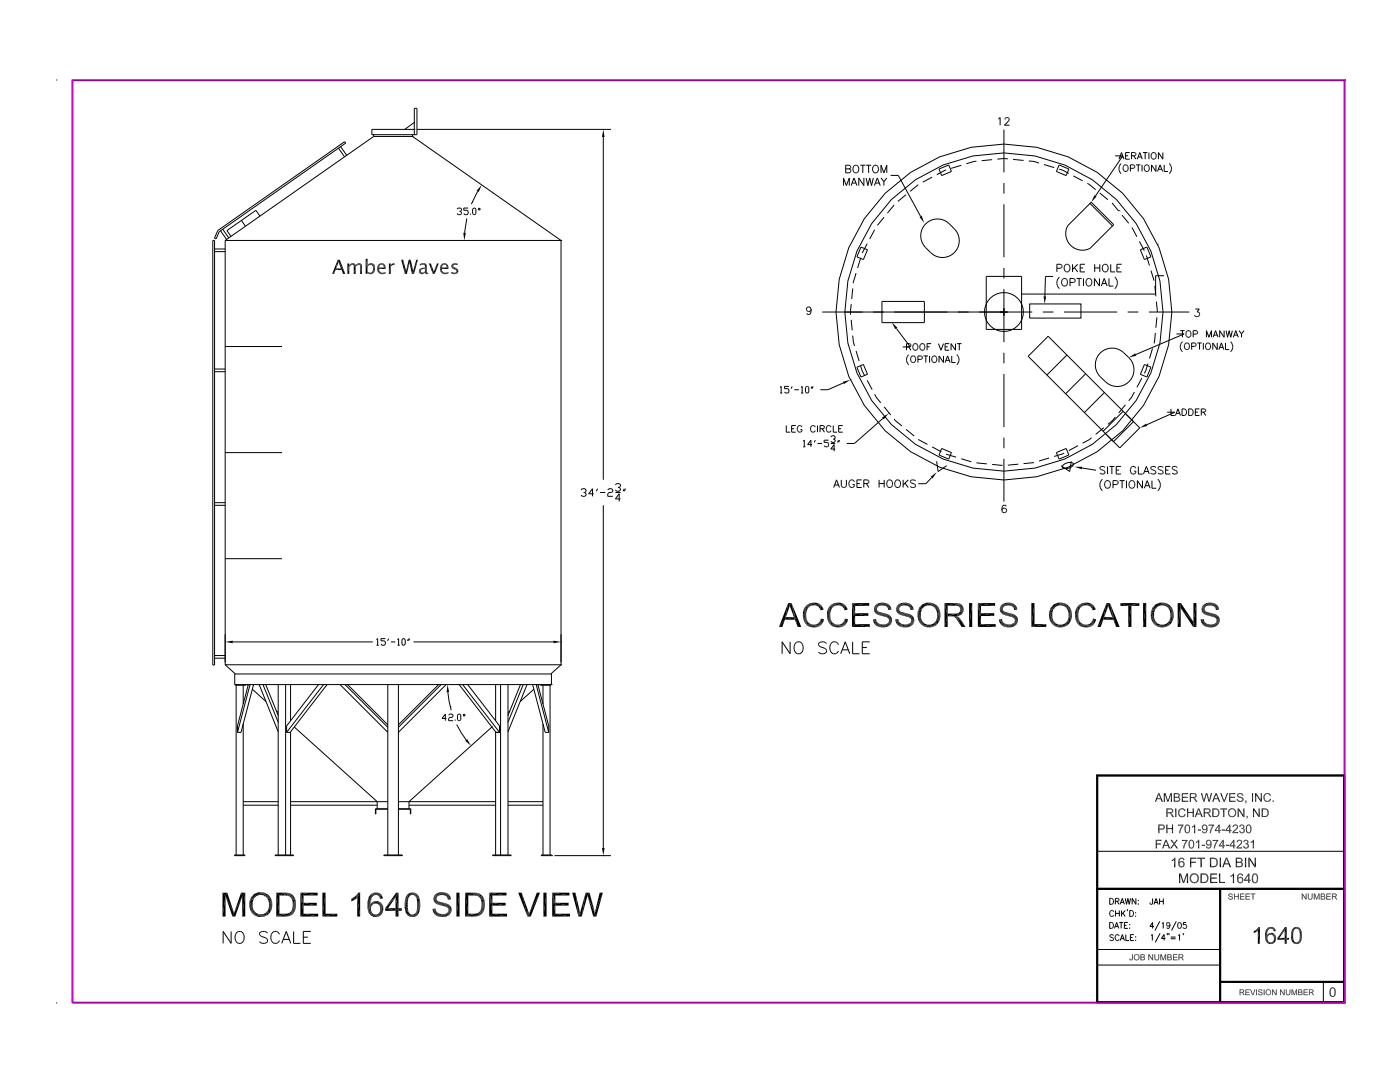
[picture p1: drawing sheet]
<svg xmlns="http://www.w3.org/2000/svg" width="279mm" height="216mm" viewBox="0 0 279 216" stroke-linecap="round" stroke-linejoin="round" font-family="sans-serif">
<g fill="none" stroke="#000" stroke-width=".2">
<path d="M11.2 16h.1M14.4 16h254v184.1h-254zM14.5 16.1h253.8v183.9h-253.8zM268.4 16h.1M67.5 29.6l1.3 1.7M68 29.3l1.2 1.7M74.2 26.9h9v-5.3h-.5v5.3M74.6 27.2h7.7M74.6 26.9v.3l-29.7 20.8M82.3 27.2h.1M82.3 26.9v.3M82.3 27.2l29.7 20.8"/>
<path d="M82.7 25.8h.1M82.7 24.4l-1.9 1.4M82.7 25.8h-8.5v1.1M83.2 25.8h38.7M95.3 38.2l-1.2 2.5M120.4 27.3v68.4M168.3 37v-1.5l.6 1.5 .6-1.5v1.5M168.8 33.7h.6M168.8 33h.6l.3 .1 .1 .3-.4 .3a.4 .4 0 0 1 .4 .4 .4 .4 0 0 1-.4 .4h-.6zM169.9 37l.5-1.5 .6 1.5M170.1 36.5h.7M170.5 33a.76 .76 0 0 1 .9 .6 .76 .76 0 0 1-.4 .9 .8 .8 0 0 1-.8-.6 .8 .8 0 0 1 .3-.9z"/>
<path d="M171.7 33h1M172.2 33v1.5M172.4 35.5v1.5l-1-1.5v1.5M172.8 33h1.1M172.8 35.5l.4 1.5 .4-1.5 .3 1.5 .4-1.5M173.4 33v1.5M174.4 33a.76 .76 0 0 1 1 .6 .76 .76 0 0 1-.5 .9 .8 .8 0 0 1-.8-.6 .8 .8 0 0 1 .3-.9zM174.5 37l.6-1.5 .6 1.5M174.7 36.5h.8M175.8 34.5v-1.5l.6 1.5 .6-1.5v1.5M175.8 35.5l.6 .7M176.4 36.2v.8"/>
<path d="M177 35.5l-.6 .7M177.7 35h1.6l4.4 8.2M180.8 38.9l-1.6 1.3M183.3 36.9l-1.7 1.3M186 35.4l-1.8 .9M187.4 33.7l1.9-.8 .6 1.3-2 .8zM188.8 33.9l-1.8 1M191.8 33l-2 .6M194.9 32.2l-2.1 .5M198 31.9l-2.1 .2M199.2 23.7l.4-.2v1.5M200.4 25.9v8.5"/>
<path d="M200.4 36.5v2.1M200.5 23.8l.3-.3h.3l.3 .2-.2 .6-.7 .7h1M201.1 31.7l-2.1 .1M202.2 31.8l2.1 .2M205.3 32.1l1 .1 1.1 .3M208.4 32.8l2 .6M211.4 32.9l1.9 .8-.5 1.3-2-.8zM211.4 33.7l1.9 .9M214.2 35.1l1.9 1M217 36.6l1.7 1.3M219.5 38.5l1.6 1.3M222.6 31.1h1.5l-5.5 8"/>
<path d="M223.3 31.8l.5-1.4 .5 1.4M223.5 31.3h.6M223.8 32.6a1.37 1.37 0 0 0 0 2.1M224.4 33a.62 .62 0 0 1 .8 .6 .62 .62 0 0 1-.8 .6l-.3-.5v-.3zM224.6 31.1h.5M225.5 30.4h-.9v1.4h.9M225.6 33.6l.7-.1 .2-.2-.1-.3-.8-.1v1.3M225.8 31.1l.8-.1 .1-.3-.3-.3h-.6v1.4M226.3 31.1l.4 .7M226.7 32.9h.9M227 31.8l.5-1.4 .5 1.4M227.2 31.3h.6"/>
<path d="M227.2 32.9v1.3M227.9 32.9v1.3M228.1 30.4h.9M228.5 33.1l.1-.1a.62 .62 0 0 1 .8 .6 .62 .62 0 0 1-.8 .6l-.2-.5zM228.5 30.4v1.4M229.3 30.4v1.4M229.9 30.6l.1-.1a.62 .62 0 0 1 .8 .6 .62 .62 0 0 1-.8 .6l-.3-.4zM230.7 32.9v1.3l-.9-1.3v1.3M231 34.2l.5-1.3 .5 1.3M231.2 33.8h.6M232.1 30.4v1.4l-.9-1.4v1.4M232.3 32.9v1.3h.8"/>
<path d="M233.3 32.6a1.34 1.34 0 0 1 0 2.1M42.5 48h.3v84.7h-.3zM42.8 49.7h2.1M42.8 50.2h2.1M43.5 46l25.3-17.7 .2 .3-25.2 17.6-.7 1.5-.3-.2zM44 46l1.2 1.8M44.4 45.7l1.3 1.8M44.9 48h.1M44.9 48v84.6M44.9 48h67.1M48.2 44l.8 1.1M51.9 43.1l-.8-1.1-5.8 4 .8 1.2"/>
<path d="M71.9 52.6v2.1M91.2 41.7l.3-.2h.4l.2 .2-.2 .5M91.7 42.2h.2M91.9 42.2l.2 .2-.2 .4h-.4l-.3-.2M93.2 43.6l-.5 2.9M93.4 41.5h-.8v.5h.6l.2 .2v.4l-.2 .2h-.4l-.2-.2M93.9 42.6v.2M94.2 40.3h.1M94.5 41.5l.5 .2v.9l-.2 .2-.5-.2v-.9zM95.4 41.7l.2-.2 .3 .2-.3 .3zM112 48h.1M112 48v84.6"/>
<path d="M170.2 57.6l-.2 2M170.8 54.5l-.5 2M171.8 51.5l-.6 2M171.8 49.3l1.3 .5-.8 2-1.3-.5zM173.1 48.6l-1 1.9M174.6 45.8l-1 1.9M176.4 43.3l-1.3 1.7M178.4 40.9l-1.3 1.6M184.7 44.7a3.4 3.4 0 0 1 4.8 0 4.4 4.4 0 0 1 1.9 3.3 3.4 3.4 0 0 1-2 3.1 3.4 3.4 0 0 1-3.7-.7 4.4 4.4 0 0 1-2-3.4 3.3 3.3 0 0 1 1-2.3zM196.8 55.1h7.1v10.6h-7.1zM200.4 40.8v10.5M200.4 53.5v2.1"/>
<path d="M200.4 57.7v10.6M210.2 55.2h-1.6l-.1 3.9M210.9 53.5h.7a.4 .4 0 0 0 .4-.4 .4 .4 0 0 0-.4-.4h-.7v1.6M211.4 55.3a1.57 1.57 0 0 0 0 2.3M212 55.8a.56 .56 0 0 1 .7-.2 .56 .56 0 0 1 .3 .5v.4a.58 .58 0 0 1-.6 .6 .58 .58 0 0 1-.5-.6zM212.7 52.8a.76 .76 0 0 1 .9 .5 .76 .76 0 0 1-.5 1 .8 .8 0 0 1-.7-.6 .8 .8 0 0 1 .3-.9zM213.5 56.4h.7a.4 .4 0 0 0 .4-.4 .4 .4 0 0 0-.4-.4h-.7v1.5M214 52.7v1.6M214.4 53.4l.7 .9M214.9 55.6h1M215.1 52.7l-1.1 1.1M215.4 55.6v1.5"/>
<path d="M215.6 53.5h.6M216.2 55.6v1.5M216.5 52.7h-.9v1.6h.9M216.9 55.8a.56 .56 0 0 1 .6-.2 .56 .56 0 0 1 .4 .5v.4a.58 .58 0 0 1-.6 .6 .58 .58 0 0 1-.6-.6zM217.5 40.6l4.5 4.5M217.8 40.3l4.5 4.5-4.8 4.8a3.3 3.3 0 0 1-3.8-.6 3.3 3.3 0 0 1-.7-3.9zM218.5 53.5h1M218.5 52.7v1.6M219.4 55.6v1.5l-1-1.5v1.5M219.5 52.7v1.6M219.8 57.1l.6-1.5 .6 1.5M220 56.6h.7"/>
<path d="M220.3 52.8a.76 .76 0 0 1 .9 .5 .76 .76 0 0 1-.5 1 .8 .8 0 0 1-.7-.6 .8 .8 0 0 1 .3-.9zM221.3 55.6v1.5h.9M221.7 52.7v1.6h.8M221.9 40.5l1.4 1.6M222.5 55.3a1.54 1.54 0 0 1 0 2.3M222.9 53.5h.6M223.4 42h.1M223.8 52.7h-.9v1.6h.9M223.9 42.9l1.4 1.7M225.9 45.4l1 1.8M227.4 48.2l1 1.8M227.6 49.8l1.3-.5 .8 2-1.3 .5z"/>
<path d="M228.8 51l.6 2M229.7 54l.6 2M230.5 57l.2 2.1M231 48.7h.1M232.3 55h-1.7v3.7h-26.7M42.8 74.2h2.1M42.8 73.6h2.1M44.9 69.1h11.4M155.7 78.4h.4M155.7 77.3l.2-.2v1.3M157.4 77.1h-.8v.4h.6l.2 .3v.4l-.2 .2h-.4l-.2-.2M158.1 77.1l-.2 .4"/>
<path d="M158.5 77.8h.9M159.9 78.4h.4M159.9 77.3l.2-.2v1.3M161 77.1l.4 .2v.9l-.2 .2-.5-.2v-.9zM161.9 61.7a.72 .72 0 0 1-.6 1l-.3-.2M162.1 77.1l-.2 .4M162.3 77.1l-.2 .4M164.1 62.3h41.9M168.3 76.4l-3.1 1.4h-1.5M169.7 75.8h.1M169.9 60.7l-.1 2.1M169.9 63.8l.2 2.1"/>
<path d="M170.2 67l.3 2M170.8 70l.7 2M171 73.3l1.3-.6 .8 2-1.3 .5zM171.8 73l.2 1 .6 1M173.1 75.9l1 1.8M174.6 78.7l1.2 1.7M176 60.1h8.5v4.3h-8.5zM178.9 65.5l2.8 3.7h-1.5M181.4 69.2l.4 .7M181.4 70.8a1.36 1.36 0 0 0 0 2M181.5 69.2l.3-.3-.1-.2-.8-.1v1.3M181.9 71.2l.1-.1a.62 .62 0 0 1 .8 .6 .62 .62 0 0 1-.8 .6l-.3-.5z"/>
<path d="M182.3 68.7l.1-.1a.62 .62 0 0 1 .8 .6 .62 .62 0 0 1-.8 .6l-.2-.4zM183.2 71.7h.7l.2-.2-.1-.3-.8-.2v1.3M183.7 68.7l.1-.1a.62 .62 0 0 1 .8 .6 .62 .62 0 0 1-.8 .6l-.2-.4zM184.3 71h.9M184.8 71v1.3M185 69.2h.5M185.5 71v1.3M185.8 68.6h-.8v1.3M186.2 71.1a.62 .62 0 0 1 .8 .6 .62 .62 0 0 1-.8 .6l-.2-.5v-.3zM187.3 68.6l.5 1.3 .5-1.3M188.3 71v1.3l-.9-1.3v1.3M188.6 69.2h.5"/>
<path d="M188.6 72.3l.5-1.3 .5 1.3M188.8 71.9h.6M189.4 68.6h-.8v1.3h.8M189.9 71v1.3h.8M190.7 68.6v1.3l-.9-1.3v1.3M190.9 70.8a1.34 1.34 0 0 1 0 2M191 68.6h.9M191.4 68.6v1.3M200.4 70.4v2.1M200.4 74.6v10.6M205.2 71.1l4-4 18.3 18.3-4 4zM205.5 60.6h10.2v2.9h-10.2z"/>
<path d="M208.1 62.3h2.1M212.4 62.3h10.5M212.9 70.8l-4 4M216.7 74.6l-4 4M219.5 70.5a3.4 3.4 0 0 1 4.7-.1 4.4 4.4 0 0 1 2.1 3.3 3.4 3.4 0 0 1-2 3.1 3.4 3.4 0 0 1-3.6-.6 4.4 4.4 0 0 1-2.1-3.3 3.4 3.4 0 0 1 .9-2.4zM220.4 78.3l-4 4M225.1 62.3h2.1M226.4 78.2l-.6 1.1-.5 .7M227.9 75.4l-1 1.9M228.4 72.7l1.3 .6-.8 1.9-1.3-.5zM229.1 72.5l-.7 2M229.3 62.3h8"/>
<path d="M230 69.5l-.6 2M230.6 66.4l-.3 2.1M230.8 60.2l.2 2.1M230.9 63.3l-.2 2.1M234.8 66.6h1.5l-9.6 4.1M235.5 66h.9M236 66v1.3M236 68.2a1.37 1.37 0 0 0 0 2M236.6 68.5a.62 .62 0 0 1 .8 .6 .62 .62 0 0 1-.8 .6l-.2-.4v-.4zM236.8 66.2l.1-.2a.62 .62 0 0 1 .8 .6 .62 .62 0 0 1-.8 .6l-.2-.4zM237.8 69.1h.8l.1-.2-.1-.3-.8-.2v1.4M238.1 66.7l.8-.1 .1-.2-.1-.3-.8-.1v1.3"/>
<path d="M238.5 61.7h.8l-.4 .5a.51 .51 0 0 1 .4 .9 .51 .51 0 0 1-.9-.2M239 68.4h.8M239.4 68.4v1.4M240.1 68.4v1.4M240.7 68.6l.1-.1a.62 .62 0 0 1 .8 .6 .62 .62 0 0 1-.8 .6l-.2-.4zM240.8 67.3v-1.3l.5 1.3 .5-1.3v1.3M242.1 67.3l.5-1.3 .5 1.3M242.3 66.9h.6M242.9 68.4v1.4l-.9-1.4v1.4M243.2 69.8l.5-1.4 .6 1.4M243.4 69.3h.7M244.3 66v1.3l-.9-1.3v1.3"/>
<path d="M244.6 68.4v1.4h.7M244.7 66l.3 1.3 .3-1.3 .3 1.3 .3-1.3M245.6 68.2a1.34 1.34 0 0 1 0 2M246.1 67.3l.5-1.3 .5 1.3M246.3 66.9h.6M247.3 66l.5 .6M247.8 66.6v.7M248.3 66l-.5 .6M44.9 90.3h11.4M116 97.8l.2-.3h.5l.3 .3v.2l-.3 .3M116.5 98.3h.2M116.7 98.3l.3 .2v.3l-.3 .2h-.5l-.2-.2"/>
<path d="M118.5 98.5h-1l.7-1v1.5M119.3 97.5l-.3 .5M119.8 98.3h1M121.3 97.8l.2-.3h.6l.2 .3v.2l-.2 .3h-.6l-.2 .2v.5h1M122.8 98.3h1M122.8 96.8l.3-.3h.5l.2 .3v.2l-.2 .3M123.3 97.3h.3M123.6 97.3l.2 .2v.3l-.2 .2h-.5l-.3-.2M123.8 99.5h-1l.8-1v1.6M124.6 97.5l-.3 .5M124.8 97.5l-.2 .5M156.9 84.9v1.3h.8"/>
<path d="M158 85.5h.5M158.8 84.9h-.8v1.3h.8M160.1 85.2a.49 .49 0 0 0-.6-.3 .49 .49 0 0 0-.4 .5v.3a.48 .48 0 0 0 .5 .5 .48 .48 0 0 0 .5-.5h-.4M160.3 89.2h.4M160.3 88.1l.2-.3v1.4M162.1 88.7h-.9l.6-.9v1.4M162.7 85.2a.49 .49 0 0 0-.5-.3 .49 .49 0 0 0-.4 .5v.3a.49 .49 0 0 0 .4 .5 .49 .49 0 0 0 .5-.3M162.7 87.8l-.2 .5M163.1 84.9v1.3M163.2 88.5h.8M163.7 85.5h.7l.1-.3-.3-.3h-.5v1.3M164.1 85.5l.4 .7"/>
<path d="M165.4 87.8h-.9v.5h.6l.3 .2v.4l-.3 .3h-.4l-.2-.3M165.8 88.5h.9M165.8 87.2l.2-.2h.5l.2 .2-.2 .4M165.9 85.2a.49 .49 0 0 0-.6-.3 .49 .49 0 0 0-.4 .5v.3a.49 .49 0 0 0 .4 .5 .49 .49 0 0 0 .6-.3M166.2 87.6h.3M166.3 84.9v1.3h.8M166.4 97.3l.6-1.5 .5 1.5M166.5 87.6l.2 .2-.2 .5h-.5l-.2-.2M166.6 96.8h.7M166.7 89.6h-.9l.7-.9v1.3M167.3 87.8l-.2 .5M167.4 85.5h.5"/>
<path d="M167.6 87.8l-.3 .5M167.9 95.8v1a.52 .52 0 0 0 .5 .5 .52 .52 0 0 0 .5-.5v-1M168.2 84.9h-.8v1.3h.8M170.5 96.1a.56 .56 0 0 0-.6-.3 .56 .56 0 0 0-.5 .5v.4a.55 .55 0 0 0 .6 .6 .55 .55 0 0 0 .5-.6h-.3M171 96.5h.6M172 95.8h-1v1.5h1M172.4 96.5l.9-.1 .1-.4-.4-.2h-.6v1.5M172.9 96.5l.5 .8M175.4 96.5h1.1M175.4 95.8v1.5M176.2 83.5l-5.7 5h-1.5M176.4 81.2l1.4 1.6"/>
<path d="M176.5 95.8v1.5M177.3 95.8a.76 .76 0 0 1 .9 .5 .76 .76 0 0 1-.5 1 .8 .8 0 0 1-.8-.6 .8 .8 0 0 1 .4-.9zM177.3 82.5h.1M178.4 83.6l1.6 1.4M178.9 95.8a.76 .76 0 0 1 .9 .5 .76 .76 0 0 1-.5 1 .8 .8 0 0 1-.8-.6 .8 .8 0 0 1 .4-.9zM180.2 95.8v1.5M180.6 96.4l.7 .9M180.8 85.7l1.6 1.3M181.3 95.8l-1.1 1M182.7 96a.58 .58 0 0 0-.5-.3 .58 .58 0 0 0-.5 .4l.1 .2 .8 .3 .1 .5a.68 .68 0 0 1-1 0M183.3 87.7l1.8 1M185.9 95.3l-1.1 1.2h-1.5"/>
<path d="M186 89.2l1.9 1M186.9 92l.3 2.1 1.7-1.2M187.9 89.5l2 .8-.6 1.3-1.9-.8zM188.8 90.6l2 .6M191.8 91.5l2 .6M194.9 92.4l2.1 .2M198 92.7l2.1 .2M200.4 87.3v2.1M200.4 91.6v8.5M203.2 92.6l-2.1 .2M206.4 92.3l-2.1 .2M209.4 91.4l-2 .6"/>
<path d="M210.8 90.3l2-.8 .5 1.3-1.9 .8zM212.2 92.7a1.54 1.54 0 0 1 2-.1 1.5 1.5 0 0 1-2.2 .6zM212.4 90.4l-2 .7M213.8 92l-.3 2.1-1.7-1.2M215.1 88.9l-1.8 1M215.9 93.4l2.8 .4M217.9 87.3l-1.8 1.1M220 95.6a1.57 1.57 0 0 0 0 2.3M220.3 85.3l-1.6 1.4M220.5 93.3a.58 .58 0 0 0-.5-.3 .58 .58 0 0 0-.5 .4l.2 .2 .7 .3 .1 .5a.68 .68 0 0 1-1 0M220.7 96a.76 .76 0 0 1 1 .5 .76 .76 0 0 1-.5 .9 .8 .8 0 0 1-.8-.5 .8 .8 0 0 1 .3-.9zM221 93.1v1.5"/>
<path d="M221.4 93.1h1M221.9 93.1v1.5M222.1 96.7h.7a.4 .4 0 0 0 .4-.4 .4 .4 0 0 0-.4-.4h-.7v1.5M222.6 83.2l-.6 .7-.9 .8M222.8 93.8h.5M223.4 95.9h1M223.7 93.1h-.9v1.5h.9M223.9 95.9v1.5M224.1 82.1l-3.9 4M224.6 80.8l-1.3 1.6M224.8 95.9v1.5M225.6 96a.76 .76 0 0 1 .9 .5 .76 .76 0 0 1-.5 .9 .8 .8 0 0 1-.7-.5 .8 .8 0 0 1 .3-.9z"/>
<path d="M226.2 84.1l-4 4-1.5-1.5M226.7 93.4a.56 .56 0 0 0-.7-.3 .56 .56 0 0 0-.4 .5v.4a.55 .55 0 0 0 .5 .6 .55 .55 0 0 0 .6-.6h-.4M227.2 93.1v1.5h.9M228 95.9v1.5l-1-1.5v1.5M228.2 94.6l.6-1.5 .6 1.5M228.4 97.4l.6-1.5 .5 1.5M228.4 94.1h.8M228.6 96.9h.7M229.9 95.9v1.5h.9M230.7 93.3a.58 .58 0 0 0-.6-.3 .58 .58 0 0 0-.4 .4l.1 .2 .7 .3 .2 .5a.68 .68 0 0 1-1 0M231.1 95.6a1.54 1.54 0 0 1 0 2.3M232.1 93.3a.58 .58 0 0 0-.5-.3 .58 .58 0 0 0-.5 .4l.2 .2 .7 .3 .1 .5a.68 .68 0 0 1-1 0"/>
<path d="M232.6 93.8h.6M232.9 82.3h1.6l-5.6 2.5M233.6 93.1h-1v1.5h1M233.7 81.6v1.3h.7M234.6 82.9l.5-1.3 .5 1.3M234.8 82.5h.6M234.9 93.3a.58 .58 0 0 0-.5-.3 .58 .58 0 0 0-.5 .4l.2 .2 .7 .3 .1 .5a.68 .68 0 0 1-1 0M235.9 81.6h.4a.7 .7 0 0 1 .5 .7 .7 .7 0 0 1-.5 .6h-.4zM237.2 81.6h.5a.7 .7 0 0 1 .4 .7 .7 .7 0 0 1-.4 .6h-.5zM238.6 82.2h.5M239.4 81.6h-.8v1.3h.8M239.7 82.2h.8l.1-.4-.3-.2h-.6v1.3"/>
<path d="M240.2 82.2l.4 .7M42.8 100.3h2.1M42.8 100.8h2.1M44.9 111.5h11.4M120.4 100.8v68.4M200.8 101l-.1-.1a.48 .48 0 0 0-.7 .2v.7M42.8 130.8h2.1M42.8 131.3h2.1M44.9 132.6h.1M44.9 132.6l2.1 1.9M44.9 132.6h67.1M46.5 128.1h27.9"/>
<path d="M46.8 134.5h63.3v2.1h-63.3zM47 136.6h.1M47 136.6v.1h2.1v-.1M47.1 136.7v33.9M48.5 136.7v3.8M49.3 136.6l.2 .2M49.6 136.6l-2.2 8.2v1.3M49.9 136.6l-2.5 9.5M50.4 137.5l2.7 2.5M50.6 136.6l-2.5 9.5h-.7M51.7 136.6l3.8 9.4M52.5 136.6l3 7.5"/>
<path d="M53 136.6l2.5 6.2M55.5 136.6v34M57 136.6v34M58 136.6v7.2M63.6 136.6l-6.4 8.2v1.3M64.6 136.6l-7.4 9.5M65.3 136.6l-7.4 9.5h-.7M67.9 136.6l9.5 9.5M68.9 136.6l8.5 8.5M69.4 136.6l8 8M75.1 128.8h.5M75.1 127.6l.3-.2v1.4"/>
<path d="M76.9 127.4h-.9v.5h.7l.2 .2v.4l-.2 .3h-.5l-.2-.3M77.4 136.6v34M77.6 127.4l-.3 .5M78 128.1h.9M79.3 127.6l.3-.2v1.4M79.3 128.8h.5M79.5 136.6v34M80.4 127.4l.5 .2v.9l-.2 .3-.5-.3v-.9zM81.5 127.4l-.2 .5M81.8 127.4l-.3 .5M82.5 128.1h27.9M87.5 136.6l-8 8"/>
<path d="M88 136.6l-8.5 8.5M89 136.6l-9.5 9.5M89.4 138.1l.6 3.6M91.6 136.6l7.4 9.5h.7M92.3 136.6l7.4 9.5M93.3 136.6l6.4 8.2v1.3M98.9 136.6v7.2M99.9 136.6v34M101.4 136.6v34M103.9 136.6l-2.5 6.2M104.4 136.6l-3 7.5M105.2 136.6l-3.8 9.4"/>
<path d="M106.3 136.6l2.5 9.5h.7M106.5 137.5l-2.7 2.5M107 136.6l2.5 9.5M107.3 136.6l2.2 8.2v1.3M107.6 136.6l-.2 .2M107.8 136.6v.1h2.2v-.1M108.4 136.7v3.8M109.8 136.7v33.9M110.1 136.6h.1M112 132.6h.1M112 128.1h.1M112 132.6l-2.1 1.9"/>
<path d="M157.7 128.1v2.4l-1.6-2.4v2.4M158.9 128.2a1.01 1.01 0 0 1 1.2 .2 1.01 1.01 0 0 1 .2 1.1 .91 .91 0 0 1-.9 1 .91 .91 0 0 1-.9-1 1.48 1.48 0 0 1 .4-1.3zM161 124.7h2.7M161 124.8h2.7M164.9 128.4a1.07 1.07 0 0 0-1.6 0l.3 .6 .9 .3a.59 .59 0 0 1 .4 .5 .59 .59 0 0 1-.2 .5 1.09 1.09 0 0 1-1.4-.2M165.8 124.7h2.7M165.8 124.8h2.7M167.3 128.6a.88 .88 0 0 0-1-.5 .88 .88 0 0 0-.7 .9 1.04 1.04 0 0 0 .2 1.1 1.04 1.04 0 0 0 1.2 .2l.3-.4M167.8 130.5l.9-2.4 .9 2.4M168.1 129.7h1.2M170.2 128.1v2.4h1.3M172.1 129.2h.9"/>
<path d="M173.6 128.1h-1.5v2.4h1.5M184.2 124.9h2.4M187.5 121.7v2.3M187.6 121.7v2M210.4 124.9h2.4M213.7 121.7v2.3M213.8 121.7v2M215.3 124.7h2.7M215.3 124.8h2.7M230.7 124.9h2.4M234 121.7v2.3M234.2 121.7v2"/>
<path d="M48.5 144.5v26.1M48.5 160h7M55.1 141.8l.4 .4M58 146v24.6M58 160h19.4M58.7 145.1l16.6 14.9v1.4M79.5 160h19.4M81.6 160h.1M81.6 160v1.4M89.1 143.4h-.9l.7-.9v1.3M89.5 142.7l.3-.2h.4l.2 .2-.2 .4h-.4l-.3 .3v.4h.9M89.9 141h.1"/>
<path d="M90.9 143.6v.2M91.1 144.6l1.9 3M91.3 142.7l.2-.2 .5 .2v.9l-.3 .2-.4-.2zM92.4 142.7l.2-.2 .2 .2-.2 .2zM98.2 145.1h.1M98.2 145.1l-16.6 14.9M98.9 146v24.6M101.4 160h7M101.8 141.8l-.4 .4M108.4 144.5v26.1M218.9 154.6h49.5v22.9h-49.5zM218.9 154.7h49.4v22.7h-49.4z"/>
<path d="M219 154.8h49.2v22.5h-49.2zM219.1 154.9h49.1v22.4h-49.1zM46.8 170.6h2.1v.1h-2.1zM48.5 160.7h7M54.1 179.5v2.3M54.3 179.5v2M54.9 170.6h3.7v.1h-3.7zM58 160.7h17.3M58.9 179.6v2.1M74.1 178.5h2.1M76.6 170.6h3.7v.1h-3.7zM77.4 161.4h-2.5v1l.1-.9h2.4"/>
<path d="M79.5 161.4h2.5v1l-.1-.9h-2.4M81.6 160.7h17.3M83.7 179.6v2.5M83.8 179.6v2.3M83.8 179.6v2M96.6 179.6v2.1M98.3 170.6h3.7v.1h-3.7zM101.4 160.7h7M108 170.6h2.1v.1h-2.1zM110.1 170.7h.1M110.7 170.7h11.2M120.4 170.7h.1"/>
<path d="M218.9 177.3h49.5v22.8h-49.5zM218.9 177.3h49.4v22.7h-49.4zM219 177.4h49.2v22.6h-49.2zM219.1 177.5h49.1v22.4h-49.1zM219.1 169.9h49.1M221.5 179.3a.62 .62 0 0 1 .7 .6 .62 .62 0 0 1-.7 .6zM222.6 179.8h.6l.1-.4-.7-.1v1.2M223 179.8l.3 .7M224.6 179.3l.2 1.2 .3-1.2 .3 1.2 .2-1.2M226.7 179.3v1.2l-.8-1.2v1.2M227.2 179.7v.1zM230 179.3v1.1h-.4l-.1-.3"/>
<path d="M231.4 179.9h.8M231.4 179.3v1.2M232.2 179.3v1.2M243.4 177.5v22.4M243.5 177.5v22.4M243.6 177.5v22.4M46.1 185.9v2.3l-1.6-2.3v2.3M47.4 186a1.01 1.01 0 0 1 1.1 .2 1.01 1.01 0 0 1 .2 1.1 .91 .91 0 0 1-.9 1 .91 .91 0 0 1-.9-1 1.48 1.48 0 0 1 .5-1.3zM50.8 182.7h2.4M53.4 186.2a1.07 1.07 0 0 0-1.6 0l.2 .6 .9 .3a.59 .59 0 0 1 .5 .4 .59 .59 0 0 1-.3 .6 1.1 1.1 0 0 1-1.3-.2M55.8 186.4a.88 .88 0 0 0-1-.5 .88 .88 0 0 0-.7 .9 1.04 1.04 0 0 0 .2 1.1 1.04 1.04 0 0 0 1.1 .2l.4-.4M56.2 188.2l.9-2.3 .9 2.3"/>
<path d="M56.6 187.5h1.1M58.6 185.9v2.3h1.4M60.5 187h.9M62 185.9h-1.5v2.3h1.5M75.9 180v2.7M219.1 189.5h24.3M219.1 192.6h24.3M221.5 184.1a.62 .62 0 0 1 .7 .6 .62 .62 0 0 1-.7 .6zM222.2 186.7l-.2-.2-.5 .2 .1 .2 .6 .4v.2l-.2 .2-.5-.2M222.3 182a.41 .41 0 0 0-.5-.3 .41 .41 0 0 0-.3 .4v.3a.41 .41 0 0 0 .3 .5 .41 .41 0 0 0 .5-.3M222.4 185.3l.5-1.2 .4 1.2M222.6 184.9h.5"/>
<path d="M222.6 182.3h.8M222.6 181.7v1.2M223.4 186.8a.41 .41 0 0 0-.5-.3 .41 .41 0 0 0-.4 .4v.3a.41 .41 0 0 0 .4 .5 .41 .41 0 0 0 .5-.3M223.4 181.7v1.2M223.4 184.1h.7M223.6 180.5l.4-1.2 .4 1.2M223.6 187.7l.4-1.2 .4 1.2M223.7 180.1h.5M223.7 187.3h.6M223.8 184.1v1.2M223.8 181.7v1.2M224.1 182.2l.5 .7"/>
<path d="M224.4 184.6h.4M224.6 181.7l-.8 .8M224.7 186.5v1.2h.6M225 181.5v.1zM225 181.5l-.1 .3M225.1 184.1h-.7v1.2h.7M225.5 185.1v.2zM225.5 184.5v.1zM225.5 181.7a.62 .62 0 0 1 .7 .6 .62 .62 0 0 1-.7 .6zM225.6 187.1h.4M226.3 186.5h-.7v1.2h.7M226.6 182.1v.1z"/>
<path d="M226.6 182.8v.1zM226.7 187.6v.1zM226.7 186.9v.1zM227.2 180.3v.2zM229.7 186.7l.3-.2v1.2M230.3 184.9h-.8l.5-.8v1.2M230.3 180.5l.4-1.2 .4 1.2M230.5 180.1h.5M231.5 183.8l-1 1.9M231.5 186.2l-.9 1.9M231.9 184.3l.3-.2v1.2M232.6 187.3h-.8l.5-.8v1.2"/>
<path d="M233 186.2v.1zM233 186.3l-.1 .3M233.3 186.2v.1zM233.3 186.3l-.1 .3M233.5 184.5a.57 .57 0 0 1-.4 .8l-.3-.2M233.6 187.3h1M233.6 187h1M234.8 183.8l-1 1.9M235.1 186.7l.3-.2v1.2M235.2 184.1h.1a.63 .63 0 0 1 .5 .6 .63 .63 0 0 1-.5 .6l-.2-.3-.1-.2zM236.2 186.2v.1zM236.2 186.3l-.1 .3"/>
<path d="M236.7 184.1h-.5l-.1 .5a.4 .4 0 0 1 .6 0 .4 .4 0 0 1 0 .6 .4 .4 0 0 1-.6-.2M243.6 195.8h24.6M243.6 195.9h24.6M243.6 196h24.6M252.6 185.6v2.2M252.7 185.3v2.5M264.1 196v3.9M11.2 200.1h.1M268.4 200.1h.1"/>
<circle cx="161.4" cy="61.7" r=".47"/>
<circle cx="200.4" cy="62.3" r="3.9"/>
<circle cx="200.4" cy="62.3" r="33.5"/>
<circle cx="200.4" cy="62.3" r="31.8"/>
<circle cx="200.4" cy="101.8" r=".47"/>
<circle cx="233.1" cy="184.4" r=".35"/>
</g>
<g fill="#000">
<path d="M96.1 36.9l-.6 1.4-.4-.3zM120.4 25.8l.3 1.5h-.6zM218.4 38.9l.4 .3-1 1.1zM67.1 53.6h1l-1.1 .3zM67.4 51.8l-.4 2.1-.7 .8zM67 53.9l-.3 .8h-.4zM67.4 51.8l.7 1.8zM67.4 51.8l.8 2.1zM67.4 51.8l1.1 2.9zM67.4 51.8l1.5 2.9h-.4zM67.4 51.8h.4l1.1 2.9zM67.4 51.8l.2 .6-.5 1.2z"/>
<path d="M67 53.9l1.1-.3 .1 .3zM69.8 52.8l-.5 1.9zM69.7 53.3v1.4h-.4zM69.8 52.8l.8-.3 .3 .3zM69.8 52.8l.8-.3zM69.8 52.8l.6-.3zM69.8 52.8l.1 .3-.2 .2zM69.8 52.8h1.1zM69.8 52.8h.4l-.3 .3zM70.2 52.8h.7zM70.3 52.8h.6zM70.5 52.8h.4l.1 .2z"/>
<path d="M70.5 52.8l.5 .2v.3zM71 53l.1 .1-.1 .2zM71 53l.4-.2-.3 .3zM71 53l1-.4zM70.5 52.8l.5 .5zM70.6 53l.4 .3-.4-.1zM70.6 53.2l.4 .1-.4 1.4zM71 53.3v1.4h-.4zM71 53l.8-.5 .2 .1zM71 53l.8-.5zM71 53l.5-.5h.2zM71.1 52.8l.4-.3-.5 .5z"/>
<path d="M71.4 52.8l.6-.2zM71.6 52.8l.4-.2zM71.7 52.8l.3-.2-.1 .4zM72 52.6l-.1 .6zM72 52.6l.2 .5zM72 52.6l.2 .4zM72 52.6l.2 .2zM73 51.6l.4 1.6zM73 51.6h.4v1.4zM73.4 54.4l.1-.1 .3 .1zM73.4 54.2l.1 .1-.1 .1zM73.4 53h.1l-.1 .2z"/>
<path d="M73 54.7l.4-.3-.1 .3zM73.4 53l.8-.5 .3 .2zM73.4 53l.8-.5zM73.4 53l.4-.5h.2zM73.5 52.8l.3-.3-.4 .5zM73.4 53l1.1-.3zM73.4 53l.4-.1zM73.8 52.9l.7-.2zM74 52.9l.5-.2zM74.4 54.1l-.2 .2zM74.5 52.7v1.8zM74.2 52.9l.3-.2-.1 .5z"/>
<path d="M74.4 53.2l.1 1.3zM74.4 53.6l.1 .9zM74.4 53.8l.1 .7zM74.4 54.1l.1 .4-.3-.2zM74 54.4l.2-.1 .3 .2zM73.9 54.4l.6 .1zM73.8 54.4l.7 .1zM73.4 54.4l1.1 .1zM73.4 54.4l1.1 .1-1 .1zM73.5 54.6l1-.1-.7 .2zM73.8 54.7l.7-.2zM74 54.7l.5-.2z"/>
<path d="M74.5 52.7l.1 1.7-.1 .1zM74.5 52.7l.2 1.5-.1 .2zM74.5 52.7l.3 1.1-.1 .4zM74.5 52.7l.3 1.1zM74.5 52.7l.3 .9zM74.5 52.7l.3 .6zM74.5 52.7l.2 .2zM75.3 53.4l.4 .3v.3zM75.3 53.4h.4v.3zM75.3 53.4l.4-.3v.3zM75.3 53.4l.6-.6zM75.3 53.4l.9-.9z"/>
<path d="M76 52.5h.2l-.9 .9zM75.7 52.7l.3-.2-.7 .9zM75.7 52.7l-.4 .7zM75.5 52.8l-.2 .6zM75.7 53.4h.9l-.9 .3zM75.3 53.4l.8 1.3zM75.7 54l.4 .4v.3zM76.1 54.4h.3l-.3 .3zM75.3 53.4l.8 1.3-.8-1.1zM75.3 53.6l.8 1.1-.8-.9zM75.3 53.8l.8 .9-.7-.5zM75.4 54.2l.7 .5z"/>
<path d="M75.6 54.4l.5 .3zM76.2 52.5v.3h-.3zM76.2 52.5l.2 .3h-.2zM76.2 52.5h.2v.3zM76.4 52.5l.6 1.2zM76.4 52.5l.6 .8v.3zM76.4 52.5l.5 .4 .1 .4zM76.4 52.5l.5 .4zM76.4 52.5l.4 .3zM76.1 54.7l.4-.3zM76.1 54.7l.7-.4zM75.7 53.7l.9-.3 .4 .3z"/>
<path d="M76.6 53.1l.4 .6-.4-.3zM76.4 52.5l.2 .6zM76.1 54.7l.7-.4-.5 .4zM76.3 54.7l.5-.4zM76.8 54.3v.3l-.4 .1zM76.8 54.3l.2 .3h-.2zM76.8 54.3h.2v.3zM78.1 52.8l-.5 1.9zM78 53.3v1.4h-.4zM78.1 52.8l-.1 .5zM78.1 52.8l.7-.3-.7 .6zM78.1 52.8l.7-.3z"/>
<path d="M78.1 52.8l.6-.3zM78.1 52.8l.5-.3zM78.1 53.1l.7-.6zM78.4 52.9l.4-.4-.2 .4zM78.8 52.5l-.2 .4zM78.8 52.5v.4zM80.5 51.8l.5 2.3-.2 .6zM80.1 51.8h.4l.3 2.9zM81.6 51.8h.4l-1 2.3zM82 51.8l.5 2.2-.8-1.5zM82 51.8l-1 2.3zM81.7 52.5l-.9 2.2z"/>
<path d="M81.7 52.5l-.5 2.2h-.4zM81.7 52.5l.8 1.5-.3 .7zM82.5 54l.1 .7h-.4zM83.4 51.8l-.8 2.9-.1-.7zM83.1 51.8h.3l-.9 2.2zM83.9 53.6l.1-.1-.3 1zM83.8 53.7l.1-.1-.2 .9zM83.8 53.7l-.1 .8-.1-.5zM83.6 54l.1 .5zM83.6 54.1l.1 .4zM84 52.9l.7-.4 .2 .1zM84 52.9l.7-.4z"/>
<path d="M84 52.9l.5-.4zM84 52.6l.3-.1-.3 .4zM83.8 52.7l.2-.1v.3zM83.8 52.7l.2 .2-.2 .1zM84 53.5v.5l-.3 .5zM84 54l-.3 .5zM84 54.1l-.3 .4zM84 54.1v.2l-.3 .2zM83.7 54.5l.3-.2h.1zM84 54.3h.1zM84 53.5v.5zM84 53.5l.2 .3h-.1z"/>
<path d="M84 53.5l.3 .2-.1 .1zM84 53.5l.8-.1-.5 .3zM84 53.5l.8-.1zM84 53.5l.7-.1zM83.7 54.5l.5-.1zM83.7 54.5l.6-.1zM84.3 52.8l.7-.1zM84 52.9l.9-.3zM83.7 54.5l.7-.1zM83.7 54.5l1.2-.1zM84.4 54.4l.3-.1 .2 .1zM84.4 52.8l.6-.1z"/>
<path d="M84.3 53.7l.5-.3zM84.5 53.6l.3-.2zM84.8 53.4v.2h-.1zM84.8 53.4l.4 .9zM84.8 53.2l.4 1.1zM84.8 53l.4 1.3zM85 52.7l.2 1.6-.4-1.3zM84.6 52.8l.4-.1-.2 .3zM84.8 53.6l.1 .8zM84.7 54.3l.1-.1 .1 .2zM83.8 54.5l1.1-.1zM83.9 54.6l1-.2-.8 .3z"/>
<path d="M84.1 54.7l.8-.3zM84.2 54.7l.7-.3zM84.4 54.7l.5-.3zM84.8 53.6l.1 .9zM85 52.7l.2 1.6zM85 52.7l.2 .5v.9zM85 52.7l.2 .5zM85 52.7l.2 .3zM84.8 53.6l.4 .7-.3 .2zM84.9 54.5l.3-.2 .1 .1zM84.9 54.5l.5-.1zM84.9 54.5l.5-.1-.3 .3z"/>
<path d="M85.1 54.7l.3-.3zM85.4 54.4l-.2 .3zM85.4 54.4v.3h-.1zM85.4 54.4v.3zM85.4 54.4l.1 .2zM86 52.6l.6 1.6-.2 .5zM85.6 52.6h.4l.4 2.1zM86.6 54.2l.2 .5h-.4zM87.6 52.6l-.8 2.1-.2-.5zM87.2 52.6h.4l-1 1.6zM87.8 53.4l.4 .3v.3zM87.8 53.4h.4v.3z"/>
<path d="M87.8 53.4l.4-.3v.3zM87.8 53.4l.7-.6zM87.8 53.4l.9-.9zM88.5 52.5h.2l-.9 .9zM88.2 52.7l.3-.2-.7 .9zM88.2 52.7l-.4 .7zM88.1 52.8l-.3 .6zM88.2 53.4h.9l-.9 .3zM87.8 53.4l.8 1.3zM88.2 54l.4 .4v.3zM88.6 54.4h.3l-.3 .3zM87.8 53.4l.8 1.3-.8-1.1z"/>
<path d="M87.8 53.6l.8 1.1-.8-.9zM87.8 53.8l.8 .9-.6-.5zM88 54.2l.6 .5zM88.1 54.4l.5 .3zM88.7 52.5v.3h-.2zM88.7 52.5l.2 .3h-.2zM88.7 52.5h.2v.3zM88.9 52.5l.6 1.2zM88.9 52.5l.6 .8v.3zM88.9 52.5l.5 .4 .1 .4zM88.9 52.5l.5 .4zM88.9 52.5l.4 .3z"/>
<path d="M88.6 54.7l.4-.3zM88.6 54.7l.7-.4zM88.2 53.7l.9-.3 .4 .3zM89.1 53.1l.4 .6-.4-.3zM88.9 52.5l.2 .6zM88.6 54.7l.7-.4-.5 .4zM88.8 54.7l.5-.4zM89.3 54.3v.3l-.3 .1zM89.3 54.3l.2 .3h-.2zM89.3 54.3h.2v.3zM90.1 54.6l.7-.2zM90.1 54.6l.6-.2z"/>
<path d="M90.3 54.3l.3 .1-.5 .2zM90.1 54.2l.2 .1-.2 .3zM90.3 52.7l.1 .5zM90.3 52.7l.1 .4zM90.3 52.7l.1 .3zM90.3 52.7l.2 .2zM90.3 52.7l.3 .2zM90.3 52.7l1-.1-.7 .3zM90.3 52.7l1-.1zM90.3 52.7l.9-.1zM90.3 52.7l.8-.1zM90.3 52.7l.6-.2z"/>
<path d="M90.3 52.7l.5-.2zM90.3 52.7l.3-.2zM90.6 53.3l.1 .1-.1 .3zM90.4 53.2l.2 .1v.4zM90.3 52.7l.3 1zM90.2 52.8l.1-.1 .3 1zM90.2 52.8l.4 .9-.5-.7zM90.1 53l.5 .7zM90.1 53.1l.5 .6-.5-.4zM90.1 53.3l.5 .4zM90.7 53.4l.2 .5-.3-.2zM90.7 53.4l.4 .6z"/>
<path d="M90.7 53.4l.7 1zM90.7 53.4l.8 .8-.1 .2zM90.7 53.4l.8 .8zM90.7 53.4l.8 .7zM90.7 53.4l.8 .6zM90.7 53.4l.7 .4zM90.7 53.4l.6 .3zM90.7 53.4l.6 .2zM90.7 53.4l.4 .1zM90.6 53.7l.3 .2zM91.1 54l.1 .5zM91.1 54.1l.1 .4z"/>
<path d="M91.1 54.2l.1 .3zM91 54.3l.2 .2zM90.9 54.4l.3 .1zM90.8 54.4l.4 .1zM90.1 54.6l.7-.2 .4 .1zM90.1 54.6l1.1-.1zM90.3 54.6l.9-.1zM90.6 54.7l.6-.2zM90.7 54.7l.5-.2zM90.9 54.7l.3-.2zM90.6 52.9l.7-.3zM90.7 52.8l.6-.2z"/>
<path d="M90.8 52.8l.5-.2zM90.9 52.8l.4-.2-.1 .3zM91.3 52.6v.3h-.1zM91.1 54l.3 .4-.2 .1zM92.5 46.4l.5 .1-.3 1.5zM183.5 43.3l.4-.3 .6 1.5zM208.3 59.1h.5l-.3 1.5zM168.2 76.2l1.5-.4-1.3 .8zM178 64.3l1.1 1.1-.4 .3zM225.3 71.3l1.3-.8 .2 .5zM176 83.3l1.3-.8-.9 1.2zM185.7 95.1l1.3-.9-.9 1.3z"/>
<path d="M214.4 93.1h1.6l-.1 .5zM227.5 85.4l1.3-.9 .2 .5zM44.9 128.1l1.6-.3v.5zM89.3 136.6l.3 1.5h-.5zM110.4 127.8l1.6 .3-1.6 .2zM156.8 123.1h1.6l-1.8 .6zM157.3 120.3l-.7 3.4-1.1 1.4zM156.6 123.7l-.5 1.4h-.6zM158 120.3l.6 3.4-1-2.9zM157.3 120.3h.7l-.4 .5zM157.3 120.3l.3 .5-1 2.9zM157.6 120.8l-1 2.9z"/>
<path d="M157.6 120.8l-.8 2.3zM157.6 120.8l-.2 .9zM157.6 120.8l-.2 .7zM158 120.3l1.2 4.8-.6-1.4zM158 120.3l1.9 4.8h-.7zM157.6 120.8l.8 2.3zM157.7 121l.7 2.1zM157.8 121.5l.6 1.6zM157.6 120.8l1 2.9zM156.6 123.7l1.8-.6 .2 .6zM160.7 121.1l.2 1.9zM160.7 121.1l.2 1.6z"/>
<path d="M160.7 121.1l.3 .9-.1 .4zM160.7 121.1l.4 .4-.1 .5zM160.7 121.1l.7 .1-.3 .3zM160.7 121.1h.9l-.2 .1zM160.7 121.1l1-.2zM160.7 121.1l1.5-.3zM160.7 121.1l2.7-.7zM160.7 121.1l2.1-.8 .6 .1zM160.7 121.1l1.8-.8h.3zM160.7 121.1l1.5-.8h.3zM160.7 121.1l.9-.7 .6-.1zM160.7 121.1l.9-.7z"/>
<path d="M161.1 120.7l.2-.2-.6 .6zM161 124.7l1.7-.1zM161 124.7l1.4-.1zM161 124.7l.8-.2 .4 .1zM161 124.7l.4-.4 .4 .2zM161.2 124l.2 .3-.4 .4zM161.1 123.7l.1 .3-.2 .7zM161 123.5v1.2zM160.9 123l.1 1.7zM160.7 121.1l.3 3.6-.5-3.3zM160.5 121.4l.5 3.3-.6-3zM160.4 121.7l.6 3-.8-2.4z"/>
<path d="M160.2 122.3l.8 2.4-.8-2zM160.2 122.7l.8 2-.8-1.7zM160.2 123l.8 1.7-.6-1zM160.4 123.7l.6 1zM160.5 124l.5 .7zM161.1 121.5l-.1 .5zM161.4 124.3l.4 .2zM163.1 124.5l.2-.2 .4 .5zM163.3 124.3l.2-.1 .2 .6zM162.2 120.8l1.2-.4 .3 .2zM163.7 123.7v1.1l-.2-.6zM162.2 120.8l1.5-.2z"/>
<path d="M162.5 120.8l1.2-.2zM162.7 120.8l1-.2-.6 .3zM163.1 120.9l.6-.3-.4 .4zM163.3 121l.4-.4-.3 .6zM163.7 120.6v.9l-.3-.3zM163.7 120.6v1.2zM163.7 120.6l.7 1-.7 .2zM163.7 120.6l.6 .7 .1 .3zM163.7 120.6l.6 .7zM162.7 124.6l.4-.1 .6 .3zM162.1 125.2l1.6-.4zM162.5 125.2l1.2-.4-.9 .4z"/>
<path d="M162.8 125.2l.9-.4zM163.8 123.4l-.1 1.4zM163.8 123.4l.2 1.2-.3 .2zM163.8 123.4l.5 .6-.3 .6zM163.8 123.4l.6 .2-.1 .4zM165.5 121.1l.2 1.9zM165.5 121.1l.2 1.6zM165.5 121.1l.3 .9-.1 .4zM165.5 121.1l.4 .4-.1 .5zM165.5 121.1l.7 .1-.3 .3zM165.5 121.1h.9l-.2 .1zM165.5 121.1l1-.2z"/>
<path d="M165.5 121.1l1.5-.3zM165.5 121.1l2.7-.7zM165.5 121.1l2.1-.8 .6 .1zM165.5 121.1l1.8-.8h.3zM165.5 121.1l1.5-.8h.3zM165.5 121.1l.9-.7 .6-.1zM165.5 121.1l.9-.7zM165.9 120.7l.2-.2-.6 .6zM165.8 124.7l1.7-.1zM165.8 124.7l1.4-.1zM165.8 124.7l.8-.2 .4 .1zM165.8 124.7l.4-.4 .4 .2z"/>
<path d="M166 124l.2 .3-.4 .4zM165.9 123.7l.1 .3-.2 .7zM165.8 123.5v1.2zM165.7 123l.1 1.7zM165.5 121.1l.3 3.6-.5-3.3zM165.3 121.4l.5 3.3-.6-3zM165.2 121.7l.6 3-.8-2.4zM165 122.3l.8 2.4-.8-2zM165 122.7l.8 2-.8-1.7zM165 123l.8 1.7-.6-1zM165.2 123.7l.6 1zM165.3 124l.5 .7z"/>
<path d="M165.9 121.5l-.1 .5zM166.2 124.3l.4 .2zM167.9 124.5l.2-.2 .4 .5zM168.1 124.3l.2-.1 .2 .6zM167 120.8l1.2-.4 .3 .2zM168.5 123.7v1.1l-.2-.6zM167 120.8l1.5-.2zM167.3 120.8l1.2-.2zM167.5 120.8l1-.2-.6 .3zM167.9 120.9l.6-.3-.4 .4zM168.1 121l.4-.4-.3 .6zM168.5 120.6v.9l-.3-.3z"/>
<path d="M168.5 120.6v1.2zM168.5 120.6l.7 1-.7 .2zM168.5 120.6l.6 .7 .1 .3zM168.5 120.6l.6 .7zM167.5 124.6l.4-.1 .6 .3zM166.9 125.2l1.6-.4zM167.3 125.2l1.2-.4-.9 .4zM167.6 125.2l.9-.4zM168.6 123.4l-.1 1.4zM168.6 123.4l.2 1.2-.3 .2zM168.6 123.4l.5 .6-.3 .6zM168.6 123.4l.6 .2-.1 .4z"/>
<path d="M170 120.3l.7 2.6v1.6zM170 120.3l.7 2.1v.5zM170 120.3l.7 .6v1.5zM170 120.3l3.5 .6h-2.8zM170 120.3h3.5v.6zM170 120.3l.7 4.2-.7 .6zM170 125.1l.7-.6 2.9 .6zM170.7 124.5h2.9v.6zM170.7 122.4l2.6 .5h-2.6zM170.7 122.4h2.6v.5zM174.2 123.6l1.2 .8zM174.2 123.6l.9 .6z"/>
<path d="M174.2 123.6l.8 .5zM174.2 123.6l.7 .1 .1 .3zM174.2 123.6l.6-.1 .1 .2zM174.4 121.4l.9 .6zM174.4 121.4l.6 .3 .1 .2zM174.4 121.4l.6 .1v.2zM174.4 121.4h.6v.1zM174.4 121.4l.8-.3-.2 .3zM174.4 121.4l.9-.4zM174.4 121.4l1-.5zM174.4 121.4l2-1.1zM174.4 121.4l1.7-1.1h.3z"/>
<path d="M174.4 121.4l1.5-1.1h.2zM175.4 120.3h.5l-1.5 1.1zM175.2 120.4l.2-.1-1 1.1zM175 120.5l.2-.1-.8 1zM174.7 120.7l.3-.2-.6 .9zM174.7 120.7l-.3 .7zM174.6 120.9l-.2 .5zM175.1 121.9l.2 .1zM175.8 122.2l1 .9-.5-.1zM175.8 122.2l1.2 1zM175.8 122.2l1.4 1.1zM175.8 122.2l2.2 1.7z"/>
<path d="M175.8 122.2l2.2 1.6v.1zM175.8 122.2l2.2 1.4v.2zM175.8 122.2l2.1 1 .1 .4zM175.8 122.2l2.1 1zM175.8 122.2l2 .9zM175.8 122.2l1.6 .5 .3 .2zM175.8 122.2l1.6 .5zM175.8 122.2l1.4 .4zM175.8 122.2l1.3 .3zM175.8 122.2l.7 .2zM175.9 125.2l1.1-.7zM176.4 124.6h.3l-.8 .6z"/>
<path d="M176.2 124.6h.2l-.5 .6zM176 124.6h.2l-.3 .6zM175.7 124.5l.3 .1-.1 .6zM175.5 124.5h.2l.2 .7zM175.4 124.4l.5 .8zM174.2 123.6l1.2 .8 .5 .8zM174.2 123.6l1.7 1.6-1.6-1.4zM174.3 123.8l1.6 1.4-1.5-1zM174.4 124.2l1.5 1zM174.5 124.4l1.4 .8-1.3-.6zM174.6 124.6l1.3 .6-.9-.3zM175 124.9l.9 .3z"/>
<path d="M175.2 125l.7 .2zM175.3 122l.5 .2 .5 .8zM174.4 121.4l1.9 1.6zM174.4 121.4l1.9 1.6-1.9-1.4zM174.4 121.6l1.9 1.4-1.9-1.3zM174.4 121.7l1.9 1.3-1.8-1zM174.5 122l1.8 1zM174.6 122.2l1.7 .8zM174.7 122.3l1.6 .7-1.4-.5zM174.9 122.5l1.4 .5zM175.1 122.6l1.2 .4zM175.2 122.7l1.1 .3z"/>
<path d="M175.7 122.8l.6 .2zM175.4 120.9l1-.6-.6 .5zM176.4 120.3l-.3 .5h-.3zM176.4 120.3v.5h-.3zM176.4 120.3l.4 .6-.4-.1zM176.4 120.3l1.5 1.4-1.1-.8zM176.4 120.3l1.5 1.2v.2zM176.4 120.3l1.4 .8 .1 .4zM176.4 120.3l1.4 .8zM176.4 120.3l1.2 .6zM176.4 120.3l.8 .2 .3 .3zM176.4 120.3l.8 .2z"/>
<path d="M176.4 120.3l.6 .1zM176.7 124.6l.3-.1zM176.8 123.1l.2 .1zM176.8 120.9l1.1 .8zM176.9 121l1 .7zM177.1 121.2l.8 .5-.6-.2zM177.3 121.5l.6 .2h-.6zM177.2 123.3l.8 .6zM177.3 123.4l.7 .5zM177.4 123.5l.6 .4-.6-.2zM177.4 123.7l.6 .2-.6-.1zM177.4 123.8l.6 .1h-.6z"/>
<path d="M177.4 123.9h.6l-.6 .2zM177.4 124.1l.6-.2-.7 .3zM177.3 124.2l.7-.3-.8 .4zM177 124.5l1-.6zM175.9 125.2l2.1-1.3zM175.9 125.2l2.1-1.3-1.7 1.3zM176.3 125.2l1.7-1.3-1.5 1.3zM176.5 125.2l1.5-1.3-1 1.2zM178 123.9l-1 1.2zM178 123.9l-.6 1-.2 .1zM178 123.9l-.3 .7-.3 .3zM178 123.9l-.3 .7z"/>
<path d="M178 123.9l-.2 .6zM178.7 123.6l1.1 .8zM178.7 123.6l.8 .6zM178.7 123.6l.8 .5zM178.7 123.6l.6 .1 .1 .3zM178.7 123.6l.6-.1v.2zM178.9 121.4l.8 .6zM178.9 121.4l.6 .3 .1 .2zM178.9 121.4l.6 .1v.2zM178.9 121.4h.6v.1zM178.9 121.4l.7-.3-.1 .3zM178.9 121.4l.8-.4z"/>
<path d="M178.9 121.4l1-.5zM178.9 121.4l1.9-1.1zM178.9 121.4l1.6-1.1h.3zM178.9 121.4l1.4-1.1h.2zM179.9 120.3h.4l-1.4 1.1zM179.7 120.4l.2-.1-1 1.1zM179.5 120.5l.2-.1-.8 1zM179.2 120.7l.3-.2-.6 .9zM179.2 120.7l-.3 .7zM179.1 120.9l-.2 .5zM179.6 121.9l.1 .1zM180.2 122.2l1 .9-.4-.1z"/>
<path d="M180.2 122.2l1.2 1zM180.2 122.2l1.5 1.1zM180.2 122.2l2.3 1.7zM180.2 122.2l2.3 1.6v.1zM180.2 122.2l2.3 1.4v.2zM180.2 122.2l2.2 1 .1 .4zM180.2 122.2l2.2 1zM180.2 122.2l2.1 .9zM180.2 122.2l1.7 .5 .3 .2zM180.2 122.2l1.7 .5zM180.2 122.2l1.4 .4zM180.2 122.2l1.3 .3z"/>
<path d="M180.2 122.2l.8 .2zM180.4 125.2l1-.7zM180.9 124.6h.3l-.8 .6zM180.7 124.6h.2l-.5 .6zM180.5 124.6h.2l-.3 .6zM180.1 124.5l.4 .1-.1 .6zM179.9 124.5h.2l.3 .7zM179.8 124.4l.6 .8zM178.7 123.6l1.1 .8 .6 .8zM178.7 123.6l1.7 1.6-1.7-1.4zM178.7 123.8l1.7 1.4-1.6-1zM178.8 124.2l1.6 1z"/>
<path d="M178.9 124.4l1.5 .8-1.3-.6zM179.1 124.6l1.3 .6-1-.3zM179.4 124.9l1 .3zM179.6 125l.8 .2zM179.7 122l.5 .2 .6 .8zM178.9 121.4l1.9 1.6zM178.9 121.4l1.9 1.6-1.9-1.4zM178.9 121.6l1.9 1.4-1.9-1.3zM178.9 121.7l1.9 1.3-1.9-1zM178.9 122l1.9 1zM179 122.2l1.8 .8zM179.1 122.3l1.7 .7-1.4-.5z"/>
<path d="M179.4 122.5l1.4 .5zM179.5 122.6l1.3 .4zM179.7 122.7l1.1 .3zM180.1 122.8l.7 .2zM179.9 120.9l.9-.6-.5 .5zM180.8 120.3l-.2 .5h-.3zM180.8 120.3v.5h-.2zM180.8 120.3l.4 .6-.4-.1zM180.8 120.3l1.5 1.4-1.1-.8zM180.8 120.3l1.5 1.2v.2zM180.8 120.3l1.4 .8 .1 .4zM180.8 120.3l1.4 .8z"/>
<path d="M180.8 120.3l1.3 .6zM180.8 120.3l.9 .2 .3 .3zM180.8 120.3l.9 .2zM180.8 120.3l.7 .1zM181.2 124.6l.2-.1zM181.2 123.1l.2 .1zM181.2 120.9l1.1 .8zM181.4 121l.9 .7zM181.5 121.2l.8 .5-.6-.2zM181.7 121.5l.6 .2h-.6zM181.7 123.3l.8 .6zM181.7 123.4l.8 .5z"/>
<path d="M181.8 123.5l.7 .4-.6-.2zM181.9 123.7l.6 .2-.6-.1zM181.9 123.8l.6 .1h-.6zM181.9 123.9h.6l-.7 .2zM181.8 124.1l.7-.2-.8 .3zM181.7 124.2l.8-.3-.8 .4zM181.4 124.5l1.1-.6zM180.4 125.2l2.1-1.3zM180.4 125.2l2.1-1.3-1.8 1.3zM180.7 125.2l1.8-1.3-1.5 1.3zM181 125.2l1.5-1.3-1.1 1.2zM182.5 123.9l-1.1 1.2z"/>
<path d="M182.5 123.9l-.7 1-.2 .1zM182.5 123.9l-.4 .7-.3 .3zM182.5 123.9l-.4 .7zM182.5 123.9l-.3 .6zM183.1 122.2l.7 .1v.5zM183.1 122.2l.9-.7-.2 .8zM183.1 122.2l1.4-1.2zM183.1 122.2l2.3-1.9zM184.9 120.3h.5l-2.3 1.9zM184.1 120.6l.8-.3-1.8 1.9zM184.1 120.6l-1 1.6 .7-1.3zM183.8 120.9l-.7 1.3 .3-.9z"/>
<path d="M183.1 122.2l.7 .6v.4zM183.1 122.2l.7 1 .2 .7zM183.1 122.2l.9 1.7 .2 1zM184 123.9l.2 .2v.8zM184.2 124.9l1.6-.3zM184.2 124.9l1.2-.3zM184.5 124.4l.5 .2-.8 .3zM183.1 122.2l1.1 2.7-1.1-2.1zM183.1 122.8l1.1 2.1-1.1-1.8zM183.1 123.1l1.1 1.8-.9-1.2zM183.3 123.7l.9 1.2zM183.4 124l.8 .9z"/>
<path d="M183.5 124.3l.7 .6zM184.2 124.1l.3 .3-.3 .5zM184 121.5l.5-.5zM184.5 121l.9-.7-.3 .5zM185.4 120.3v.5h-.3zM185.4 120.3l.2 .5h-.2zM185.4 120.3l.7 .6-.5-.1zM185.4 120.3l2.1 1.4-1.4-.8zM185.4 120.3l2 1.2 .1 .2zM185.4 120.3l1.9 .9 .1 .3zM185.4 120.3l1.5 .4 .4 .5zM185.4 120.3l1.5 .4z"/>
<path d="M185.4 120.3l1.2 .3zM185.4 120.3l.9 .1zM187 123.2l-.4 1.7zM186.8 123.9l-.2 1v-.8zM186.6 124.1v.8l-.3-.5zM185.8 124.6l.5-.2 .3 .5zM185.1 125.2l1.5-.3zM185.4 125.2l1.2-.3zM185.7 125.2l.9-.3zM186.7 121.5l.2 .4zM186.1 120.9l1.4 .8zM186.3 121l1.2 .7z"/>
<path d="M186.4 121.2l1.1 .5-.8-.2zM186.7 121.5l.8 .2-.6 .2zM186.9 121.9l.6-.2-.5 .7zM187.5 121.7l-.5 1v-.3zM187.5 121.7l-.5 1.5v-.5zM187.5 121.7l-.9 3.2zM187.5 121.7l-.7 3-.2 .2zM187.5 121.7l-.3 2.6-.4 .4zM187.5 121.7l.2 1.4zM187.5 121.7l.2 1zM188.5 120.3l.6 .6v1.5zM188.5 120.3h2.1l-1.5 .6z"/>
<path d="M189.1 123l1.9-.6zM189.1 123l1.6-.6zM189.1 122.4h1.4l-1.4 .6zM188.5 120.3l.6 2.1v.6zM188.5 120.3l.6 2.7-.6 2.1zM189.1 123v2.1h-.6zM189.1 120.9l1.5-.6v.6zM190.6 120.3l.3 .6h-.3zM190.6 120.3h.3v.6zM190.9 120.3l1.4 1.3v.3zM190.9 120.3l1.4 1.1v.2zM190.9 120.3l1.3 .8 .1 .3z"/>
<path d="M190.9 120.3l1.3 .8zM190.9 120.3l1.1 .5 .1 .1zM190.9 120.3l.8 .2 .3 .3zM190.9 120.3l.8 .2zM190.9 120.3l.7 .2zM191.3 122.3l.2-.1-.5 .7zM191 122.4l.3-.1-.3 .6zM189.1 123l1.9-.6v.5zM189.1 123l1.9-.1zM189.9 123l1.1-.1zM190 123l1-.1zM190.2 123l.8-.1z"/>
<path d="M190.3 123l.7-.1zM190.4 123.1l.6-.2zM190.5 123.1l.5-.2zM190.6 123.2l.4-.3-.3 .4zM191 122.9l-.2 .6-.1-.2zM191 122.9l-.1 .7zM191 122.9l.1 1-.2-.3zM191 122.9l.3 1.2zM191 122.9l.9 2.2-.6-1zM191 122.9l1.7 2.2h-.8zM191 122.9l.9 .9 .8 1.3zM191 122.9l.9 .9z"/>
<path d="M191 122.9l.7 .7zM191 122.9l.5 .4zM191 122.9l.3 .3zM191 122.9l.3 .2zM191 122.4l.3-.1zM190.9 120.3l.4 .7-.4-.1zM190.9 120.3l.5 .8zM190.9 120.3l1.4 1.6-.8-.7zM190.9 120.3l.6 .9zM191.5 121.2l.8 .7-.6-.4zM191.7 121.5l.6 .4-.6-.3zM191.7 121.6l.6 .3-.6-.1z"/>
<path d="M191.7 121.8l.6 .1-.7 .1zM191.6 122l.7-.1-.8 .2zM191.5 122.1l.8-.2-.8 .3zM191.5 122.2l.8-.3-1.3 1zM191 122.9l1.3-1-1 1zM191.3 122.9l1-1-.5 .8zM192.3 121.9l-.5 .8zM192.3 121.9l-.3 .6zM194 120.3v4.8h-.6zM193.4 120.3h.6l-.6 4.8zM195.2 120.3l.6 2.6v1.6zM195.2 120.3l.6 2.1v.5z"/>
<path d="M195.2 120.3l.6 .6v1.5zM195.2 120.3l3.4 .6h-2.8zM195.2 120.3h3.4v.6zM195.2 120.3l.6 4.2-.6 .6zM195.2 125.1l.6-.6 2.9 .6zM195.8 124.5h2.9v.6zM195.8 122.4l2.6 .5h-2.6zM195.8 122.4h2.6v.5zM199.4 123.6l1.1 .8zM199.4 123.6l.8 .6zM199.4 123.6l.8 .5zM199.4 123.6l.6 .1 .1 .3z"/>
<path d="M199.4 123.6l.6-.1v.2zM199.5 121.4l.9 .6zM199.5 121.4l.6 .3 .1 .2zM199.5 121.4l.6 .1v.2zM199.5 121.4h.6v.1zM199.5 121.4l.8-.3-.2 .3zM199.5 121.4l.9-.4zM199.5 121.4l1-.5zM199.5 121.4l2-1.1zM199.5 121.4l1.7-1.1h.3zM199.5 121.4l1.5-1.1h.2zM200.5 120.3h.5l-1.5 1.1z"/>
<path d="M200.3 120.4l.2-.1-1 1.1zM200.1 120.5l.2-.1-.8 1zM199.8 120.7l.3-.2-.6 .9zM199.8 120.7l-.3 .7zM199.7 120.9l-.2 .5zM200.2 121.9l.2 .1zM200.9 122.2l1 .9-.4-.1zM200.9 122.2l1.2 1zM200.9 122.2l1.4 1.1zM200.9 122.2l2.2 1.7zM200.9 122.2l2.2 1.6v.1zM200.9 122.2l2.2 1.4v.2z"/>
<path d="M200.9 122.2l2.1 1 .1 .4zM200.9 122.2l2.1 1zM200.9 122.2l2 .9zM200.9 122.2l1.6 .5 .4 .2zM200.9 122.2l1.6 .5zM200.9 122.2l1.4 .4zM200.9 122.2l1.3 .3zM200.9 122.2l.8 .2zM201.1 125.2l1-.7zM201.5 124.6h.4l-.8 .6zM201.4 124.6h.1l-.4 .6zM201.2 124.6h.2l-.3 .6z"/>
<path d="M200.8 124.5l.4 .1-.1 .6zM200.6 124.5h.2l.3 .7zM200.5 124.4l.6 .8zM199.4 123.6l1.1 .8 .6 .8zM199.4 123.6l1.7 1.6-1.7-1.4zM199.4 123.8l1.7 1.4-1.6-1zM199.5 124.2l1.6 1zM199.6 124.4l1.5 .8-1.3-.6zM199.8 124.6l1.3 .6-1-.3zM200.1 124.9l1 .3zM200.3 125l.8 .2zM200.4 122l.5 .2 .6 .8z"/>
<path d="M199.5 121.4l2 1.6zM199.5 121.4l2 1.6-2-1.4zM199.5 121.6l2 1.4-2-1.3zM199.5 121.7l2 1.3-1.9-1zM199.6 122l1.9 1zM199.7 122.2l1.8 .8zM199.8 122.3l1.7 .7-1.5-.5zM200 122.5l1.5 .5zM200.2 122.6l1.3 .4zM200.3 122.7l1.2 .3zM200.8 122.8l.7 .2zM200.5 120.9l1-.6-.5 .5z"/>
<path d="M201.5 120.3l-.3 .5h-.2zM201.5 120.3v.5h-.3zM201.5 120.3l.4 .6-.4-.1zM201.5 120.3l1.5 1.4-1.1-.8zM201.5 120.3l1.5 1.2v.2zM201.5 120.3l1.4 .8 .1 .4zM201.5 120.3l1.4 .8zM201.5 120.3l1.3 .6zM201.5 120.3l.9 .2 .3 .3zM201.5 120.3l.9 .2zM201.5 120.3l.6 .1zM201.9 124.6l.2-.1z"/>
<path d="M201.9 123.1l.2 .1zM201.9 120.9l1.1 .8zM202.1 121l.9 .7zM202.2 121.2l.8 .5-.6-.2zM202.4 121.5l.6 .2h-.6zM202.3 123.3l.8 .6zM202.4 123.4l.7 .5zM202.5 123.5l.6 .4-.6-.2zM202.5 123.7l.6 .2-.6-.1zM202.5 123.8l.6 .1h-.6zM202.5 123.9h.6l-.6 .2zM202.5 124.1l.6-.2-.7 .3z"/>
<path d="M202.4 124.2l.7-.3-.8 .4zM202.1 124.5l1-.6zM201.1 125.2l2-1.3zM201.1 125.2l2-1.3-1.7 1.3zM201.4 125.2l1.7-1.3-1.5 1.3zM201.6 125.2l1.5-1.3-1 1.2zM203.1 123.9l-1 1.2zM203.1 123.9l-.6 1-.2 .1zM203.1 123.9l-.3 .7-.3 .3zM203.1 123.9l-.3 .7zM203.1 123.9l-.2 .6zM205.8 125.1l3-.6v.6z"/>
<path d="M205.8 125.1l.7-.6h2.3zM206.5 120.3v4.2l-.7 .6zM205.8 120.3h.7l-.7 4.8zM209.4 122.2l.6 .1v.5zM209.4 122.2l.8-.7-.2 .8zM209.4 122.2l1.3-1.2zM209.4 122.2l2.2-1.9zM211.1 120.3h.5l-2.2 1.9zM210.3 120.6l.8-.3-1.7 1.9zM210.3 120.6l-.9 1.6 .6-1.3zM210 120.9l-.6 1.3 .3-.9zM209.4 122.2l.6 .6v.4z"/>
<path d="M209.4 122.2l.6 1 .2 .7zM209.4 122.2l.8 1.7 .2 1zM210.2 123.9l.3 .2-.1 .8zM210.4 124.9l1.6-.3zM210.4 124.9l1.2-.3zM210.7 124.4l.6 .2-.9 .3zM209.4 122.2l1 2.7-1-2.1zM209.4 122.8l1 2.1-1-1.8zM209.4 123.1l1 1.8-.9-1.2zM209.5 123.7l.9 1.2zM209.6 124l.8 .9zM209.8 124.3l.6 .6z"/>
<path d="M210.5 124.1l.2 .3-.3 .5zM210.2 121.5l.5-.5zM210.7 121l.9-.7-.3 .5zM211.6 120.3v.5h-.3zM211.6 120.3l.3 .5h-.3zM211.6 120.3l.7 .6-.4-.1zM211.6 120.3l2.2 1.4-1.5-.8zM211.6 120.3l2 1.2 .2 .2zM211.6 120.3l1.9 .9 .1 .3zM211.6 120.3l1.5 .4 .4 .5zM211.6 120.3l1.5 .4zM211.6 120.3l1.2 .3z"/>
<path d="M211.6 120.3l1 .1zM213.3 123.2l-.5 1.7zM213 123.9l-.2 1v-.8zM212.8 124.1v.8l-.2-.5zM212 124.6l.6-.2 .2 .5zM211.3 125.2l1.5-.3zM211.6 125.2l1.2-.3zM211.9 125.2l.9-.3zM213 121.5l.2 .4zM212.3 120.9l1.5 .8zM212.5 121l1.3 .7zM212.7 121.2l1.1 .5-.8-.2z"/>
<path d="M213 121.5l.8 .2-.6 .2zM213.2 121.9l.6-.2-.5 .7zM213.8 121.7l-.5 1v-.3zM213.8 121.7l-.5 1.5v-.5zM213.8 121.7l-1 3.2zM213.8 121.7l-.7 3-.3 .2zM213.8 121.7l-.3 2.6-.4 .4zM213.8 121.7l.1 1.4zM213.8 121.7l.1 1zM215 121.1l.2 1.9zM215 121.1l.2 1.6zM215 121.1l.3 .9-.1 .4z"/>
<path d="M215 121.1l.4 .4-.1 .5zM215 121.1l.7 .1-.3 .3zM215 121.1h.9l-.2 .1zM215 121.1l1-.2zM215 121.1l1.5-.3zM215 121.1l2.7-.7zM215 121.1l2.1-.8 .6 .1zM215 121.1l1.8-.8h.3zM215 121.1l1.5-.8h.3zM215 121.1l.9-.7 .6-.1zM215 121.1l.9-.7zM215.4 120.7l.2-.2-.6 .6z"/>
<path d="M215.3 124.7l1.7-.1zM215.3 124.7l1.4-.1zM215.3 124.7l.8-.2 .4 .1zM215.3 124.7l.4-.4 .4 .2zM215.5 124l.2 .3-.4 .4zM215.4 123.7l.1 .3-.2 .7zM215.3 123.5v1.2zM215.2 123l.1 1.7zM215 121.1l.3 3.6-.5-3.3zM214.8 121.4l.5 3.3-.6-3zM214.7 121.7l.6 3-.8-2.4zM214.5 122.3l.8 2.4-.8-2z"/>
<path d="M214.5 122.7l.8 2-.8-1.7zM214.5 123l.8 1.7-.6-1zM214.7 123.7l.6 1zM214.8 124l.5 .7zM215.4 121.5l-.1 .5zM215.7 124.3l.4 .2zM217.4 124.5l.2-.2 .4 .5zM217.6 124.3l.2-.1 .2 .6zM216.5 120.8l1.2-.4 .3 .2zM218.1 123.7l-.1 1.1-.2-.6zM216.5 120.8l1.5-.2zM216.8 120.8l1.2-.2z"/>
<path d="M217 120.8l1-.2-.6 .3zM217.4 120.9l.6-.3-.4 .4zM217.6 121l.4-.4-.3 .6zM218 120.6v.9l-.3-.3zM218 120.6v1.2zM218 120.6l.7 1-.7 .2zM218 120.6l.6 .7 .1 .3zM218 120.6l.6 .7zM217 124.6l.4-.1 .6 .3zM216.4 125.2l1.6-.4zM216.8 125.2l1.2-.4-.8 .4zM217.2 125.2l.8-.4z"/>
<path d="M218.1 123.4l-.1 1.4zM218.1 123.4l.2 1.2-.3 .2zM218.1 123.4l.6 .6-.4 .6zM218.1 123.4l.6 .2v.4zM220.4 123.1h1.6l-1.8 .6zM220.8 120.3l-.6 3.4-1.2 1.4zM220.2 123.7l-.5 1.4h-.7zM221.5 120.3l.7 3.4-1-2.9zM220.8 120.3h.7l-.3 .5zM220.8 120.3l.4 .5-1 2.9zM221.2 120.8l-1 2.9zM221.2 120.8l-.8 2.3z"/>
<path d="M221.2 120.8l-.3 .9zM221.2 120.8l-.2 .7zM221.5 120.3l1.2 4.8-.5-1.4zM221.5 120.3l2 4.8h-.8zM221.2 120.8l.8 2.3zM221.2 121l.8 2.1zM221.4 121.5l.6 1.6zM221.2 120.8l1 2.9zM220.2 123.7l1.8-.6 .2 .6zM223.6 120.3h3.8l-2.2 .6zM223.6 120.3l1.6 .6h-1.6zM225.2 120.9l2.2-.6-1.6 .6z"/>
<path d="M225.2 120.9h.6l-.6 4.2zM225.8 120.9v4.2h-.6zM225.8 120.9l1.6-.6v.6zM228.8 120.3v4.8h-.7zM228.1 120.3h.7l-.7 4.8zM229.7 122.2l.6 .1v.5zM229.7 122.2l.9-.7-.3 .8zM229.7 122.2l1.3-1.2zM229.7 122.2l2.3-1.9zM231.5 120.3h.5l-2.3 1.9zM230.6 120.6l.9-.3-1.8 1.9zM230.6 120.6l-.9 1.6 .6-1.3z"/>
<path d="M230.3 120.9l-.6 1.3 .3-.9zM229.7 122.2l.6 .6v.4zM229.7 122.2l.6 1 .3 .7zM229.7 122.2l.9 1.7 .1 1zM230.6 123.9l.2 .2-.1 .8zM230.7 124.9l1.6-.3zM230.7 124.9l1.2-.3zM231 124.4l.6 .2-.9 .3zM229.7 122.2l1 2.7-1-2.1zM229.7 122.8l1 2.1-1-1.8zM229.7 123.1l1 1.8-.9-1.2zM229.8 123.7l.9 1.2z"/>
<path d="M229.9 124l.8 .9zM230.1 124.3l.6 .6zM230.8 124.1l.2 .3-.3 .5zM230.6 121.5l.4-.5zM231 121l1-.7-.4 .5zM232 120.3v.5h-.4zM232 120.3l.2 .5h-.2zM232 120.3l.6 .6-.4-.1zM232 120.3l2.1 1.4-1.5-.8zM232 120.3l1.9 1.2 .2 .2zM232 120.3l1.8 .9 .1 .3zM232 120.3l1.4 .4 .4 .5z"/>
<path d="M232 120.3l1.4 .4zM232 120.3l1.1 .3zM232 120.3l.9 .1zM233.6 123.2l-.5 1.7zM233.3 123.9l-.2 1v-.8zM233.1 124.1v.8l-.2-.5zM232.3 124.6l.6-.2 .2 .5zM231.6 125.2l1.5-.3zM232 125.2l1.1-.3zM232.3 125.2l.8-.3zM233.3 121.5l.2 .4zM232.6 120.9l1.5 .8z"/>
<path d="M232.8 121l1.3 .7zM233 121.2l1.1 .5-.8-.2zM233.3 121.5l.8 .2-.6 .2zM233.5 121.9l.6-.2-.5 .7zM234.1 121.7l-.5 1v-.3zM234.1 121.7l-.5 1.5v-.5zM234.1 121.7l-1 3.2zM234.1 121.7l-.7 3-.3 .2zM234.1 121.7l-.3 2.6-.4 .4zM234.1 121.7l.1 1.4zM234.1 121.7l.1 1zM235 120.3h.7l-.7 4.8z"/>
<path d="M235.7 120.3l2.5 3.8-2.6-2.7zM235.7 120.3l-.7 4.8zM235.6 121.4v3.7h-.6zM235.6 121.4l2.6 2.7-.1 1zM238.2 124.1l.6 1h-.7zM238.8 120.3v4.8l-.6-1zM238.2 120.3h.6l-.6 3.8zM239.6 123.6l1.1 .8zM239.6 123.6l.9 .6zM239.6 123.6l.8 .5zM239.6 123.6l.6 .1 .1 .3zM239.6 123.6l.6-.1v.2z"/>
<path d="M239.8 121.4l.9 .6zM239.8 121.4l.6 .3 .1 .2zM239.8 121.4l.6 .1v.2zM239.8 121.4h.6v.1zM239.8 121.4l.7-.3-.1 .3zM239.8 121.4l.9-.4zM239.8 121.4l1-.5zM239.8 121.4l1.9-1.1zM239.8 121.4l1.7-1.1h.2zM239.8 121.4l1.4-1.1h.3zM240.8 120.3h.4l-1.4 1.1zM240.6 120.4l.2-.1-1 1.1z"/>
<path d="M240.4 120.5l.2-.1-.8 1zM240.1 120.7l.3-.2-.6 .9zM240.1 120.7l-.3 .7zM240 120.9l-.2 .5zM240.5 121.9l.2 .1zM241.2 122.2l1 .9-.5-.1zM241.2 122.2l1.2 1zM241.2 122.2l1.4 1.1zM241.2 122.2l2.2 1.7zM241.2 122.2l2.2 1.6v.1zM241.2 122.2l2.2 1.4v.2zM241.2 122.2l2.1 1 .1 .4z"/>
<path d="M241.2 122.2l2.1 1zM241.2 122.2l2 .9zM241.2 122.2l1.6 .5 .3 .2zM241.2 122.2l1.6 .5zM241.2 122.2l1.4 .4zM241.2 122.2l1.3 .3zM241.2 122.2l.7 .2zM241.3 125.2l1.1-.7zM241.8 124.6h.3l-.8 .6zM241.6 124.6h.2l-.5 .6zM241.4 124.6h.2l-.3 .6zM241.1 124.5l.3 .1-.1 .6z"/>
<path d="M240.9 124.5h.2l.2 .7zM240.7 124.4l.6 .8zM239.6 123.6l1.1 .8 .6 .8zM239.6 123.6l1.7 1.6-1.7-1.4zM239.6 123.8l1.7 1.4-1.5-1zM239.8 124.2l1.5 1zM239.9 124.4l1.4 .8-1.3-.6zM240 124.6l1.3 .6-.9-.3zM240.4 124.9l.9 .3zM240.6 125l.7 .2zM240.7 122l.5 .2 .5 .8zM239.8 121.4l1.9 1.6z"/>
<path d="M239.8 121.4l1.9 1.6-1.9-1.4zM239.8 121.6l1.9 1.4-1.9-1.3zM239.8 121.7l1.9 1.3-1.8-1zM239.9 122l1.8 1zM240 122.2l1.7 .8zM240.1 122.3l1.6 .7-1.4-.5zM240.3 122.5l1.4 .5zM240.5 122.6l1.2 .4zM240.6 122.7l1.1 .3zM241.1 122.8l.6 .2zM240.8 120.9l.9-.6-.5 .5zM241.7 120.3l-.2 .5h-.3z"/>
<path d="M241.7 120.3l.1 .5h-.3zM241.7 120.3l.5 .6-.4-.1zM241.7 120.3l1.6 1.4-1.1-.8zM241.7 120.3l1.6 1.2v.2zM241.7 120.3l1.4 .8 .2 .4zM241.7 120.3l1.4 .8zM241.7 120.3l1.3 .6zM241.7 120.3l.9 .2 .3 .3zM241.7 120.3l.9 .2zM241.7 120.3l.7 .1zM242.1 124.6l.3-.1zM242.2 123.1l.2 .1z"/>
<path d="M242.2 120.9l1.1 .8zM242.3 121l1 .7zM242.5 121.2l.8 .5-.7-.2zM242.6 121.5l.7 .2h-.6zM242.6 123.3l.8 .6zM242.7 123.4l.7 .5zM242.7 123.5l.7 .4-.6-.2zM242.8 123.7l.6 .2-.6-.1zM242.8 123.8l.6 .1h-.6zM242.8 123.9h.6l-.7 .2zM242.7 124.1l.7-.2-.7 .3zM242.7 124.2l.7-.3-.8 .4z"/>
<path d="M242.4 124.5l1-.6zM241.3 125.2l2.1-1.3zM241.3 125.2l2.1-1.3-1.7 1.3zM241.7 125.2l1.7-1.3-1.5 1.3zM241.9 125.2l1.5-1.3-1 1.2zM243.4 123.9l-1 1.2zM243.4 123.9l-.6 1-.2 .1zM243.4 123.9l-.3 .7-.3 .3zM243.4 123.9l-.3 .7zM243.4 123.9l-.2 .6zM92.8 147.8l.4-.3 .8 1.3zM231 159.3h.6l-.7 .2z"/>
<path d="M231.1 158.3l-.2 1.2-.4 .5zM230.9 159.5l-.2 .5h-.2zM231.4 158.3l.2 1.2-.3-1.1zM231.1 158.3h.3l-.1 .1zM231.1 158.3l.2 .1-.4 1.1zM231.3 158.4l-.4 1.1zM231.3 158.4l-.3 .9zM231.3 158.4l-.1 .4zM231.3 158.4l-.1 .3zM231.4 158.3l.4 1.7zM231.4 158.3l.7 1.7h-.3zM231.3 158.4l.3 .9z"/>
<path d="M231.3 158.5l.3 .8zM231.3 158.7l.3 .6zM231.3 158.4l.3 1.1zM230.9 159.5l.7-.2v.2zM232.6 158.3l.5 1.4-.6-1.2zM232.3 158.3h.3l-.1 .2zM232.3 158.3l.2 .2-.2 1.5zM232.5 158.5v1.5h-.2zM232.6 158.3l.5 1.4zM232.6 158.3l.4 1.3zM232.5 158.5l.6 1.2-.1 .3zM233.7 158.5l-.7 1.5z"/>
<path d="M233.6 158.3l.1 .2-.6 1.2zM233.6 158.3l-.5 1.4zM233.2 159.5l-.1 .2zM233.1 159.6v.1zM233.6 158.3h.3l-.2 .2zM233.7 158.5l-.5 1.5h-.2zM233.9 158.3l-.2 1.7v-1.5zM233.9 158.3v1.7h-.2zM234.2 160l.9-.2zM234.2 160l.8-.2zM234.2 160l.3-.2h.4zM234.5 159.2v.6l-.3 .2z"/>
<path d="M234.5 159l-.3 1zM234.2 158.3l.3 .7-.3 1zM234.2 158.3l.3 .2v.5zM234.2 158.3h.7l-.4 .2zM234.5 159h.3l-.3 .2zM234.5 159.2l.4-.2zM234.5 158.5l.4-.2-.1 .2zM234.9 158.3l-.1 .2zM234.9 158.3l.1 .2h-.1zM234.9 158.3l.2 .2zM234.9 158.3l.6 .5zM234.9 158.3l.6 .4z"/>
<path d="M234.9 158.3l.6 .3zM234.9 158.3l.5 .2zM234.9 158.3l.5 .1zM234.9 158.3h.4zM234.9 158.3h.3zM234.9 158.3h.2zM234.5 159.2l.5-.2zM234.5 159.2l.5-.2-.1 .2zM235 159l-.1 .2zM235 159l.1 .2h-.1zM235 159l.1 .2zM235 159l.2 .2z"/>
<path d="M235 159l.2 .1v.1zM235 159l.2 .1zM235.2 159.1l.3 .7zM235.2 159.1l.3 .6zM235.2 159.1l.3 .4zM235.2 159.1l.3 .3zM235.2 159.1l.3 .2zM235.2 159.1l.3 .1zM235.2 159.1l.2 .1zM235.2 159.1v.2zM235.2 159.1l.1 .3zM235.3 159.5l.2 .3z"/>
<path d="M235.3 159.4l.2 .4zM235.1 158.5l.4 .3zM235.2 158.6l.3 .2zM235.2 158.7l.3 .1zM235.2 158.8h.3zM235.2 158.9l.3-.1zM235.1 159l.4-.2zM235.1 159l.4-.2-.3 .3zM235.5 158.8l-.3 .3zM235.5 158.8l-.2 .2zM235.5 158.8l-.1 .2zM235.5 158.8l-.1 .1z"/>
<path d="M235.3 159.6l.2 .2zM235.3 159.7l.2 .1zM235.2 159.7l.3 .1zM235.1 159.8h.4zM234.2 160l1.3-.2zM234.2 160l1.3-.2-.6 .2zM234.9 160l.6-.2zM235 160l.5-.2zM235.1 160l.4-.2zM235.2 160l.3-.2zM235.2 159.9l.3-.1zM235.3 159.9l.2-.1z"/>
<path d="M235.5 159.8l-.1 .1zM235.9 158.3l.2 1.5zM235.9 158.3l.2 .9zM235.9 158.3l.2 .2v.5zM235.9 158.3l1.2 .2h-1zM235.9 158.3h1.2v.2zM235.9 158.3l.2 1.5-.2 .2zM235.9 160l.2-.2 1 .2zM236.1 159.8h1v.2zM236.1 159l.9 .2h-.9zM236.1 159h.9v.2zM237.5 158.3l.2 .2v.5z"/>
<path d="M237.5 158.3h.7l-.5 .2zM237.7 159.2l.7-.2zM237.7 159.2l.5-.2zM237.7 159h.5l-.5 .2zM237.5 158.3l.2 .9zM237.5 158.3l.2 .9-.2 .8zM237.7 159.2v.8h-.2zM237.7 158.5l.5-.2v.2zM238.2 158.3l.1 .2zM238.2 158.3h.1v.2zM238.3 158.3l.5 .5zM238.3 158.3l.5 .4z"/>
<path d="M238.3 158.3l.5 .2zM238.3 158.3l.4 .1zM238.3 158.3h.3zM238.5 159l-.2 .2zM238.4 159l-.1 .2zM237.7 159.2l.7-.2-.1 .2zM237.7 159.2h.6zM237.9 159.2h.4zM238 159.2h.3zM238.1 159.2h.2zM238.1 159.3l.2-.1zM238.2 159.3l.1-.1z"/>
<path d="M238.3 159.2v.2zM238.3 159.2l.1 .3zM238.3 159.2l.2 .4zM238.3 159.2l.4 .8zM238.3 159.2l.7 .8h-.3zM238.3 159.2l.7 .8zM238.3 159.2l.4 .3zM238.3 159.2l.3 .2zM238.3 159.2l.2 .1zM238.3 158.3l.2 .2h-.2zM238.3 158.3l.2 .2zM238.3 158.3l.2 .3z"/>
<path d="M238.5 158.6l.3 .2zM238.6 158.7l.2 .1zM238.6 158.8h.2zM238.6 158.9l.2-.1zM238.5 158.9l.3-.1zM238.5 158.9l.3-.1-.5 .4zM238.3 159.2l.5-.4zM238.5 159.2l.3-.4zM238.8 158.8l-.2 .3zM238.8 158.8l-.1 .2zM240.2 159.7l-.1 .3zM240.2 159.5l-.1 .5z"/>
<path d="M240.2 159.4l-.1 .6zM239.9 158.3l.3 1.1-.1 .6zM239.7 158.3h.2l.2 1.7zM240.7 158.3l-.4 1.4zM240.3 159.4v.3zM240.7 158.3l-.3 1.7-.1-.3zM240.3 159.7l.1 .3h-.3zM240.7 158.3h.2l-.1 .2zM240.7 158.3l.1 .2-.4 1.5zM240.8 158.5l-.4 1.5zM240.8 158.5l-.1 .2zM240.8 158.5l-.1 .1z"/>
<path d="M240.9 158.3l.4 1.4-.5-1.2zM240.9 158.3l.4 1.4zM241.2 159.1l.1 .6zM241.2 159.1l.1 .5zM240.8 158.5l.5 1.2zM240.8 158.6l.5 1.1zM240.8 158.7l.5 1-.1 .3zM241.3 159.7l.1 .3h-.2zM241.9 158.3l-.5 1.7-.1-.3zM241.7 158.3h.2l-.6 1.4zM241.7 158.3l-.4 1.4zM241.4 159.4l-.1 .3z"/>
<path d="M241.4 159.5l-.1 .2zM242.4 159.3h.6l-.7 .2zM242.6 158.3l-.3 1.2-.4 .5zM242.3 159.5l-.1 .5h-.3zM242.8 158.3l.3 1.2-.4-1.1zM242.6 158.3h.2l-.1 .1zM242.6 158.3l.1 .1-.4 1.1zM242.7 158.4l-.4 1.1zM242.7 158.4l-.3 .9zM242.7 158.4l-.1 .4zM242.7 158.4l-.1 .3zM242.8 158.3l.5 1.7z"/>
<path d="M242.8 158.3l.7 1.7h-.2zM242.7 158.4l.3 .9zM242.7 158.5l.3 .8zM242.8 158.7l.2 .6zM242.7 158.4l.4 1.1zM242.3 159.5l.7-.2 .1 .2zM244.3 159.7l-.1 .3zM244.2 159.6v.4zM244.2 159.5v.5zM243.8 158.3l.4 1.2v.5zM243.5 158.3h.3l.4 1.7zM244.3 159.8l.1 .2h-.2z"/>
<path d="M245.1 158.3l-.7 1.7-.1-.2zM244.9 158.3h.2l-.8 1.5zM244.9 158.3l-.6 1.5zM244.4 159.5l-.1 .3zM244.4 159.6l-.1 .2zM245.3 158.3l.2 1.5zM245.3 158.3l.2 .9zM245.3 158.3l.2 .2v.5zM245.3 158.3l1.2 .2h-1zM245.3 158.3h1.2v.2zM245.3 158.3l.2 1.5-.2 .2zM245.3 160l.2-.2 1.1 .2z"/>
<path d="M245.5 159.8h1.1v.2zM245.5 159l1 .2h-1zM245.5 159h1v.2zM246.8 159.4l.4 .3zM246.8 159.4l.3 .3zM246.8 159.4l.3 .2zM246.8 159.4l.2 .1zM246.9 158.6l.3 .3zM246.9 158.6l.2 .2zM246.9 158.6l.2 .1zM246.9 158.6h.2zM246.9 158.6l.3-.1z"/>
<path d="M246.9 158.6l.7-.4zM246.9 158.6l.6-.4zM247.2 158.3l.2-.1-.5 .4zM247.2 158.3l-.3 .3zM247.1 158.3l-.2 .3zM247 158.4l.1-.1-.2 .3zM247 158.4l-.1 .2zM247 158.5l-.1 .1zM247.4 158.9l.3 .4zM247.4 158.9l.4 .4zM247.4 158.9l.5 .4zM247.4 158.9l.8 .7z"/>
<path d="M246.9 158.6l.6 .6zM246.9 158.7l.6 .5zM246.9 158.8l.6 .4zM246.9 158.9l.6 .3zM247 159l.5 .2zM247.1 159.1l.4 .1zM247.2 159.1l.3 .1zM247.5 159l.7 .6zM247.5 159l.7 .5zM247.5 159l.7 .4zM247.5 159l.6 .3zM247.5 159l.6 .2z"/>
<path d="M247.5 159l.5 .1zM247.5 159l.4 .1zM247.5 159l.3 .1zM247.2 158.9l.4 .3zM246.9 158.6l.7 .6zM247.2 158.5l.4-.3zM247.6 158.2l-.2 .2zM247.6 158.2l-.1 .2zM247.6 158.2l.1 .3-.1-.1zM247.6 158.2l.5 .6zM247.6 158.2l.5 .5zM247.6 158.2l.5 .3z"/>
<path d="M247.6 158.2l.4 .3zM247.6 158.2l.4 .2zM247.6 158.2l.3 .1zM247.6 158.2l.2 .1zM247.7 159.8h.1zM247.7 158.5l.4 .3zM247.8 158.5l.3 .3zM247.8 158.6l.3 .2zM247.9 158.7l.2 .1zM247.9 159.3l.3 .3zM247.9 159.4l.3 .2zM248 159.5l.2 .1z"/>
<path d="M248 159.6h.2zM247.9 159.6h.3zM247.9 159.7l.3-.1zM247.8 159.8l.4-.2zM247.4 160l.8-.4zM247.5 160l.7-.4zM247.6 160l.6-.4zM248.2 159.6l-.4 .4zM248.2 159.6l-.3 .3zM248.2 159.6l-.1 .2zM248.5 159.7h.3l-.3 .3zM248.8 159.7v.3h-.2z"/>
<path d="M248.5 160l.3-.3zM248.6 160h.2zM248.6 160.1l.2-.1-.2 .3zM248.8 160l-.2 .3zM248.8 160l-.1 .2zM250.1 158.3v1.7h-.2zM249.9 158.3h.2l-.2 1.7zM250.5 158.3h.2l-.2 1.7zM250.7 158.3l.9 1.3-.9-1zM250.7 158.3l-.2 1.7zM250.7 158.6v1.4h-.2zM250.7 158.6l.9 1v.4z"/>
<path d="M251.6 159.6l.2 .4h-.2zM251.8 158.3v1.7l-.2-.4zM251.6 158.3h.2l-.2 1.3zM252.3 158.5l.1 .7zM252.3 158.5l.1 .6zM252.3 158.5l.1 .5zM252.3 158.5l.1 .4zM252.3 158.5l.1 .3zM252.3 158.5l.3 .1-.1 .1zM252.3 158.5h.4zM252.3 158.5l.6-.1zM252.3 158.5l1-.2z"/>
<path d="M252.3 158.5l.8-.3 .2 .1zM252.3 158.5l.8-.3zM252.3 158.5l.7-.3zM252.3 158.5l.5-.3zM252.3 158.5l.3-.2zM252.4 158.4l.1-.1-.2 .2zM252.4 159.4l.1 .2zM252.4 159.8h.6zM252.4 159.8h.5zM252.4 159.8h.3zM252.4 159.8l.2-.1zM252.5 159.6l.1 .1-.2 .1z"/>
<path d="M252.4 159.4v.4zM252.4 159.2v.6zM252.3 158.5l.1 1.3zM252.2 158.6l.2 1.2zM252.2 158.7l.2 1.1zM252.1 159l.3 .8zM252.1 159.1l.3 .7zM252.1 159.2l.3 .6zM252.2 159.5l.2 .3zM252.2 159.6l.2 .2zM252.6 158.6l.1-.1zM253.2 159.8l.2 .1z"/>
<path d="M253.3 159.7l.1 .2zM252.9 158.4h.5zM253.4 159.5v.4zM253 158.4h.4zM253.2 158.5l.2-.1zM253.4 158.4v.3zM253.4 158.4v.4zM253.4 158.4l.2 .3-.2 .1zM253.4 158.4l.2 .3zM253.4 158.4l.2 .2zM253 159.8l.4 .1zM252.4 159.8l1 .1z"/>
<path d="M252.5 159.9h.9zM252.6 160l.8-.1zM252.8 160l.6-.1zM253 160l.4-.1zM253.1 160l.3-.1zM253.4 159.4v.5zM253.4 159.4l.2 .2-.1 .2zM253.4 159.4h.3l-.1 .2zM254 160l.2-.3v.3zM254 159.7h.2l-.2 .3zM45.4 178.1l1.3 4.1-1.7-3.4zM44.4 178.1h1l-.4 .7z"/>
<path d="M44.4 178.1l.6 .7-.6 4.1zM45 178.8v4.1h-.6zM45.4 178.1l1.3 4.1zM45.4 178.1l1.3 4zM45.4 178.1l1.2 3.6zM48.1 178.1h.8l-.6 .8zM48.3 178.9l-1.3 4h-.6zM48.9 178.1l-.6 4.8v-4zM48.9 178.1v4.8h-.6zM49.8 180h.6v.6zM49.8 180l.9-.7-.3 .7zM49.8 180l1.1-1z"/>
<path d="M49.8 180l1.3-1.2zM49.8 180l2.3-2zM51.5 178h.6l-2.3 2zM50.7 178.4l.8-.4-1.7 2zM50.7 178.4l-.9 1.6 .6-1.3zM50.4 178.7l-.6 1.3 .3-1zM51.1 178.8l1-.8-.4 .6zM52.1 178v.6h-.4zM52.1 178l.2 .6h-.2zM52.1 178l.6 .7-.4-.1zM52.1 178l2.1 1.5-1.5-.8zM52.1 178l1.9 1.2 .2 .3z"/>
<path d="M52.1 178l1.8 1 .1 .2zM52.1 178l1.4 .5 .4 .5zM52.1 178l1.4 .5zM52.1 178l1.1 .4zM52.1 178l.9 .2zM52.7 178.7l.4 .2zM53.4 179.3l.2 .4zM52.7 178.7l1.5 .8zM53.1 178.9l1.1 .6-.8-.2zM53.4 179.3l.8 .2-.6 .2zM53.6 179.7l.6-.2-.5 .7zM54.2 179.5l-.5 1v-.3z"/>
<path d="M54.2 179.5l-.5 1.5v-.5zM54.2 179.5l-1 3.2zM54.2 179.5l-.7 3-.3 .2zM54.2 179.5l-.3 2.6-.4 .4zM54.2 179.5l.1 1.4zM54.2 179.5l.1 1zM55.1 178.1l.7 .6v3.6zM55.1 178.1h1.7l-1 .6zM55.8 178.7l1-.6v.6zM56.8 178.1l.2 .6h-.2zM56.8 178.1h.3l-.1 .6zM57.1 178.1l1.8 1.2 .1 .3z"/>
<path d="M57.1 178.1l1.7 1 .1 .2zM57.1 178.1l1.4 .6 .3 .4zM57.1 178.1l1.4 .6zM57.1 178.1l1.2 .4zM57.1 178.1l1.1 .3zM57.1 178.1l.7 .1zM57.1 178.1l.5 .1zM57.1 178.1l.4 .6h-.5zM57.1 178.1l.5 .7zM57.1 178.1l1.9 1.5-1.2-.7zM57.1 178.1l.7 .8zM57.8 178.9l1.2 .7z"/>
<path d="M58.1 179.1l.9 .5-.8-.3zM58.2 179.3l.8 .3-.7-.1zM58.3 179.5l.7 .1-.6 .5zM58.4 180.1l.6-.5-.6 .9zM59 179.6l-.6 1.1v-.2zM59 179.6l-.6 1.6v-.5zM59 179.6l-.9 3 .3-1.4zM59 179.6l-.9 3zM59 179.6l-.8 3zM59 179.6l-.5 2.7-.2 .2zM59 179.6l-.5 2.7zM59 179.6l-.1 1.8z"/>
<path d="M59 179.6v1.6zM59 179.6l.1 1.2zM59 179.6l.1 .9zM59.9 178.1l.7 2.6v1.6zM59.9 178.1l.7 2v.6zM59.9 178.1l.7 .6v1.4zM59.9 178.1l3.5 .6h-2.8zM59.9 178.1h3.5v.6zM71.9 178.1v4.8l-.6-3.7zM71.5 178.1h.4l-.6 1.1zM71.5 178.1l-.2 1.1zM71.4 178.3l-.1 .9-.1-.6z"/>
<path d="M71 178.7l.2-.1 .1 .6zM70.8 178.9l.2-.2 .3 .5zM70.4 179.2l.4-.3 .5 .3zM70.1 179.3l1.2-.1zM70.1 179.3l1.2-.1-1.2 .7zM70.1 179.9l1.2-.7zM70.3 179.8l1-.6zM70.6 179.7l.7-.5zM70.7 179.6l.6-.4zM70.9 179.5l.4-.3zM74.1 178.4l-.2 1.7zM74.1 178.4l.1 .7-.2 .4z"/>
<path d="M74.1 178.4l.3 .4-.2 .3zM74.1 178.4l.4 .3-.1 .1zM74.1 178.4l.5 .3h-.1zM74.1 178.4l.8 .2-.3 .1zM74.1 178.4l1.7-.1 .2 .1zM74.1 178.4l1.2-.3 .5 .2zM74.1 178.4l1.2-.3zM74.1 178.4l.6-.3h.4zM74.2 179.1l-.2 .4zM74.9 178.6h1.3zM75 178.6h1.2zM75.2 178.6h1l-.7 .1z"/>
<path d="M75.5 178.7l.7-.1-.6 .2zM75.6 178.8l.6-.2-.5 .3zM75.7 178.9l.5-.3-.4 .6zM76.2 178.6l-.4 .7v-.1zM76.2 178.6l.2 .7h-.6zM76.2 178.6l.2 .7zM78.9 179.1l.6 2.1v.5zM79.5 178.1v3.1l-.6-2.1zM79.5 178.1l-.6 1-2 2.1zM78.9 179.1l-1.4 2.1h-.6zM82.1 178.1l-.6 1zM82.1 178.1l-.4 .8z"/>
<path d="M82.1 178.1h.2l-.5 .7zM82.3 178.1l-.2 .5-.3 .2zM82.3 178.1v.5h-.2zM82.3 178.1l.2 .5h-.2zM82.3 178.1l.6 .7-.4-.2zM82.3 178.1l1.5 1.5zM82.3 178.1l1.5 1.3v.2zM82.3 178.1l1.4 1.1 .1 .2zM82.3 178.1l1.3 .7 .1 .4zM82.3 178.1l1.3 .7zM82.3 178.1l1.2 .6zM82.3 178.1l.8 .2 .3 .3z"/>
<path d="M82.3 178.1l.8 .2zM82.3 178.1l.7 .2zM82.3 178.1l.5 .1zM82.9 178.8l.9 .8zM83 179l.8 .6zM83.1 179.2l.7 .4-.5 .4zM83.3 180l.5-.4-.5 .9zM83.8 179.6l-.5 1.5v-.6zM83.8 179.6l-.8 3.2 .3-1.7zM83.8 179.6l-.6 3.1-.2 .1zM83.8 179.6l-.4 2.9-.2 .2zM83.8 179.6l-.2 2.5-.2 .4z"/>
<path d="M83.8 179.6l.1 1.4zM83.8 179.6l.1 .9zM86.5 179.2l.9 .6zM86.5 179.2l.6 .2 .1 .3zM86.5 179.2l.6 .1v.1zM86.5 179.2h.6v.1zM86.5 179.2l.7-.3-.1 .3zM86.5 179.2l1-.5zM86.5 179.2l2-1.2zM86.5 179.2l1.7-1.2h.3zM86.5 179.2l1.4-1.2h.3zM87.5 178.1l.4-.1-1.4 1.2z"/>
<path d="M87.3 178.2l.2-.1-1 1.1zM87.1 178.3l.2-.1-.8 1zM86.8 178.5l.3-.2-.6 .9zM86.8 178.5l-.3 .7zM86.7 178.7l-.2 .5zM87.2 179.7l.2 .1zM87.2 178.9l.3-.2zM87.9 180l1 .9-.5-.1zM87.9 180l1.2 1zM87.9 180l1.4 1.1zM87.9 180l2.2 1.7zM87.9 180l.4 .1 1.8 1.6z"/>
<path d="M87.5 178.7l1-.7-.6 .6zM88.5 178l-.3 .6h-.3zM88.5 178v.6h-.3zM88.5 178l.4 .7-.4-.1zM88.5 178l1.5 1.5-1.1-.8zM88.5 178l1.5 1.3v.2zM88.5 178l1.4 .9 .1 .4zM88.5 178l1.4 .9zM88.5 178l1.2 .7zM88.5 178l.8 .3 .3 .3zM88.5 178l.8 .3zM88.5 178l.6 .2z"/>
<path d="M88.9 178.7l1.1 .8zM89 178.8l1 .7zM89.2 178.9l.8 .6-.7-.2zM89.3 179.3l.7 .2h-.6zM92.8 178.1l.7 .6v3.6zM92.8 178.1h1.7l-1 .6zM93.5 178.7l1-.6v.6zM94.5 178.1l.2 .6h-.2zM94.5 178.1h.2v.6zM94.7 178.1l1.9 1.2 .1 .3zM94.7 178.1l1.8 1 .1 .2zM94.7 178.1l1.5 .6 .3 .4z"/>
<path d="M94.7 178.1l1.5 .6zM94.7 178.1l1.3 .4zM94.7 178.1l1.2 .3zM94.7 178.1l.8 .1zM94.7 178.1l.6 .1zM94.7 178.1l.4 .6h-.4zM94.7 178.1l.6 .7zM94.7 178.1l2 1.5-1.3-.7zM94.7 178.1l.7 .8zM95.4 178.9l1.3 .7zM95.7 179.1l1 .5-.8-.3zM95.9 179.3l.8 .3-.7-.1z"/>
<path d="M96 179.5l.7 .1-.6 .5zM96.1 180.1l.6-.5-.6 .9zM96.7 179.6l-.6 1.1v-.2zM96.7 179.6l-.6 1.6v-.5zM96.7 179.6l-.9 3 .3-1.4zM96.7 179.6l-.9 3zM96.7 179.6l-.8 3zM96.7 179.6l-.5 2.7-.2 .2zM96.7 179.6l-.5 2.7zM96.7 179.6l-.1 1.8zM96.7 179.6v1.6zM96.7 179.6l.1 1.2z"/>
<path d="M96.7 179.6l.1 .9zM97.6 178.1l.7 2.6v1.6zM97.6 178.1l.7 2v.6zM97.6 178.1l.7 .6v1.4zM97.6 178.1l3.5 .6h-2.8zM97.6 178.1h3.5v.6zM110.2 178.1l.6 2.6v1.6zM110.2 178.1l.6 2v.6zM110.2 178.1l.6 .6v1.4zM110.2 178.1l3.4 .6h-2.8zM110.2 178.1h3.4v.6zM116.9 178.1h.7l-.4 .6z"/>
<path d="M116.9 178.1l.3 .6-1.1 4.2zM117.2 178.7l-1.1 4.2zM117.2 178.7l-.1 .6zM117.2 178.7l-.1 .4zM117.6 178.1l1.1 4.1-1.5-3.5zM117.6 178.1l1.1 4.1zM120.1 169.2h.6l-.3 1.5zM230.7 167.6l.2 .2v.5zM230.7 167.6l1.1 .2h-.9zM230.7 167.6h1.1v.2zM230.7 167.6l.2 .9zM230.7 167.6l.2 .9-.2 .8z"/>
<path d="M230.9 168.5v.8h-.2zM230.9 168.3l.8 .2h-.8zM230.9 168.3h.8v.2zM231.2 164.5l.2 .2v.6zM231.2 164.5h.6l-.4 .2zM231.4 165.5l.7-.2zM231.4 165.5l.5-.2zM231.4 165.3h.4l-.4 .2zM231.2 164.5l.2 1zM231.2 164.5l.2 1-.2 .7zM231.4 165.5v.7h-.2zM231.4 164.7l.4-.2v.2z"/>
<path d="M231.8 164.5l.1 .2zM231.8 164.5l.2 .2zM231.8 164.5h.2v.2zM231.8 164.5h.2zM232 164.5v.2zM232.1 164.5l.4 .6-.1 .2zM232.1 164.5l.4 .6zM232.1 164.5l.4 .5zM232.1 164.5l.3 .3zM232.1 164.5l.3 .2zM232.1 164.5l.2 .2zM232.1 164.5l.2 .1z"/>
<path d="M232.1 164.5l.1 .1zM232.1 164.5v.3zM232.1 165.3l.1-.1zM232.1 164.5l.1 .3zM232.1 164.5l.3 .8zM232.1 164.5l.1 .4zM232.4 168.6h.6l-.7 .2zM232.6 167.6l-.3 1.2-.4 .5zM232.3 168.8l-.1 .5h-.3zM232.2 164.9l.2 .4zM232.2 165l.2 .3zM232.2 165.1l.2 .2-.2-.1z"/>
<path d="M232.1 165.3h.3zM231.4 165.5l1-.2zM231.8 165.5l.6-.2zM232 165.5l.4-.2zM232.4 165.3l-.1 .2zM232.8 167.6l.3 1.2-.4-1zM232.6 167.6h.2l-.1 .2zM232.6 167.6l.1 .2-.4 1zM232.7 167.8l-.4 1zM232.7 167.8l-.3 .8zM232.7 167.8l-.1 .3zM232.7 167.8l-.1 .2z"/>
<path d="M233 164.5l-.2 1.7zM232.8 164.5h.2l-.2 1.7zM232.8 161.3l.2 .2v.6zM232.8 161.3h.7l-.5 .2zM232.8 167.6l.5 1.7zM232.8 167.6l.7 1.7h-.2zM232.7 167.8l.3 .8zM232.8 168l.2 .6zM233 165.2h.9l-.9 .2zM233 165.2l-.2 1zM233 165.4v.8h-.2zM233 162.3l.7-.2z"/>
<path d="M233 162.3l.6-.2zM233 162.1h.5l-.5 .2zM232.8 161.3l.2 1zM232.8 161.3l.2 1-.2 .7zM233 162.3v.7h-.2zM232.7 167.8l.4 1zM232.3 168.8l.7-.2 .1 .2zM233 161.5l.5-.2v.2zM233.5 161.3l.1 .2zM233.5 161.3h.2l-.1 .2zM233.7 161.3l.4 .6zM233.7 161.3l.4 .5z"/>
<path d="M233.7 161.3l.4 .4zM233.7 161.3l.4 .3zM233.7 161.3l.4 .2zM233.7 161.3l.3 .2zM233.7 161.3l.2 .1zM233.8 162l-.1 .3zM233.7 162v.3zM233.7 162.1v.2zM233 162.3l.7-.2v.2zM233 162.3h.7zM233.3 162.3h.4zM233.4 162.3h.3z"/>
<path d="M233.5 162.3h.2zM233.7 162.3l-.1 .1zM233.7 162.3l-.1 .2zM233.7 162.3v.3zM233.7 162.3l.1 .4zM233.7 162.3l.3 .7zM233.7 162.3l.6 .7h-.3zM233.7 162.3l.6 .7zM233.7 162.3l.3 .3zM233.7 162.3l.2 .2zM233.7 162.3l.2 .1zM233.7 162.3h.1z"/>
<path d="M233.7 161.3l.1 .2h-.2zM233.7 161.3l.1 .3zM233.7 161.3l.2 .3zM233 165.4l.9-.2v.2zM233.9 165.2l.2 1zM234.1 164.5v1.7l-.2-1zM233.9 164.5h.2l-.2 .7zM233.9 161.6l.2 .3zM233.9 165.4l.2 .8h-.2zM233.9 161.7l.2 .2zM233.9 161.8l.2 .1zM233.9 161.9h.2z"/>
<path d="M233.8 162l.3-.1-.4 .4zM233.7 162.3l.4-.4zM233.8 162.2l.3-.3zM234.1 161.9l-.1 .3zM234.1 161.9l-.1 .2zM234.3 168.2l-.1 .2zM234.2 168.1v.3zM234.2 168v.4zM233.9 167.6l.3 .4v.4zM233.6 167.6h.3l.3 .8zM234.3 168.2l-.8 1.1zM234.3 168.2l-.5 1.1h-.3z"/>
<path d="M234.3 168.2l-.1 .5-.4 .6zM234.3 168.2l-.1 .5zM234.3 168.2v.4zM234.3 168.2l.1 .5zM234.3 168.2l.5 1.1-.4-.6zM234.3 168.2l.8 1.1h-.3zM234.3 168.2l.8 1.1zM234.3 168.2l.8-.6-.6 .8zM234.8 167.6h.3l-.8 .6zM234.8 167.6l-.5 .6zM234.5 168l-.2 .2zM234.4 168.1l-.1 .1z"/>
<path d="M234.6 171.1v1.9l-.3-1.4zM234.4 171.1h.2l-.3 .5zM234.4 171.1l-.1 .5zM234.4 171.2l-.1 .4zM234.2 171.4l.1 .2zM234.1 171.5l.2 .1zM234 171.6l.1-.1 .2 .1zM233.9 171.6h.4zM233.9 171.6h.4l-.4 .2zM233.9 171.8l.4-.2zM234 171.8l.3-.2zM234.1 171.7l.2-.1z"/>
<path d="M234.2 171.7l.1-.1zM234.8 161.3v1.7h-.3zM234.5 161.3h.3l-.3 1.7zM234.3 171.6l.3 1.4h-.3zM235.1 164.8l1.1-.2v.1zM235.1 164.6h1.1l-1.1 .2zM235.2 172.8l.6 .1zM235.2 172.8l.5 .1zM235.2 172.8h.4zM235.2 172.8l.3-.1zM235.2 172.8l.2-.2zM235.4 172.5l-.2 .3z"/>
<path d="M235.4 172.1v.4l-.2 .3zM235.4 171.9l-.2 .9zM235.4 171.2l-.2 1.6zM235.4 171.4l-.2 1.4zM235.3 171.5l-.1 1.3zM235.2 171.9v.9zM235.2 172.2v.6zM235.3 161.6v.7zM235.3 161.6v.6zM235.3 161.6v.5zM235.3 161.6l.1 .3zM235.3 161.6l.1 .2z"/>
<path d="M235.3 161.6h.2l-.1 .2zM235.3 161.6l.3-.1zM235.3 161.6l.5-.1zM235.3 161.6l1-.2zM235.3 161.6l.7-.3 .3 .1zM235.3 161.6l.7-.3zM235.3 161.6l.6-.3zM235.3 161.6l.5-.3zM235.3 161.6l.3-.3zM235.4 161.4h.1l-.2 .2zM235.4 162.5v.1zM235.4 162.9h.6z"/>
<path d="M235.4 162.9h.5zM235.4 162.9h.4zM235.4 162.9l.3-.1zM235.4 162.9l.2-.1zM235.4 162.6l.1 .1-.1 .2zM235.4 162.5v.4zM235.3 162.3l.1 .6zM235.3 161.6l.1 1.3zM235.2 161.7l.2 1.2zM235.2 161.8l.2 1.1zM235.1 162l.3 .9zM235.1 162.2l.3 .7z"/>
<path d="M235.1 162.3l.3 .6zM235.2 162.5l.2 .4zM235.2 162.6l.2 .3zM235.4 172.1v.4zM235.4 172.1v.3zM235.4 172.1v.2zM235.4 172.1l.6-.3 .2 .1zM235.4 172.1l.6-.3zM235.4 172.1l.4-.3zM235.4 172.1l.3-.3zM235.5 171.9l-.1 .2zM235.4 172l.1-.1z"/>
<path d="M235.4 171.2v.7zM235.4 171.2v.5zM235.4 171.2v.4zM235.4 171.2l.2 .2-.1 .1zM235.4 171.2l.2 .2zM235.4 171.2l.3 .2zM235.4 171.2l.4 .1zM235.4 171.2l.9 .1zM235.4 171.2l.8 .1zM235.4 171.2h.7zM235.4 171.2l.5-.1zM235.4 171.2l.4-.1z"/>
<path d="M235.7 174.3l.5 1.6-.7-1.3zM235.3 174.3h.4l-.2 .3zM235.3 174.3l.2 .3-.2 1.6zM235.5 174.6v1.6h-.2zM235.7 165.1l-.2 1zM235.6 165.2l-.1 .9zM235.5 165.3v.8l-.1-.5zM235.4 165.6l.1 .5zM235.4 165.8l.1 .3zM235.4 165.9l.1 .2h-.2zM235.3 166.1h.2l-.2 .1zM235.3 166.2l.2-.1v.1z"/>
<path d="M235.6 172.8l.1 .1zM235.4 172.1h.2l-.1 .1zM235.6 172.1l-.1 .1zM235.5 161.6l.1-.1zM235.7 165.6l-.1 .3zM235.7 174.3l.5 1.6zM235.7 174.3l.5 1.4zM235.7 165.1l-.1 .8zM235.9 164.8l-.2 .8v-.5zM235.9 164.8l-.2 .3zM235.7 172h.5zM235.4 172.1l.8-.2z"/>
<path d="M235.4 172.1l.3-.1zM235.9 167.8l1.1-.2v.2zM235.9 167.6h1.1l-1.1 .2zM235.9 164.8l-.2 .8zM235.9 164.8l-.1 .5zM235.9 164.8v.4zM235.9 164.8h.2l-.2 .2zM235.9 164.8l.3-.1zM235.1 164.8l1.1-.1zM236.1 172.7l-.1 .1zM235.5 174.6l.7 1.3-.1 .3zM236.2 172.5l-.1 .5z"/>
<path d="M236.1 172.7v.3l-.1-.2zM235.9 172.9l.1-.1 .1 .2zM235.8 172.9l.3 .1zM235.2 172.8l.9 .2zM235.3 172.9l.8 .1zM235.4 173h.7zM235.7 173.1l.4-.1zM235.8 173.1l.3-.1zM235.9 173.1l.2-.1zM236.1 162.8l.3 .1zM236.2 162.8l.2 .1zM236.9 174.6l-.8 1.6z"/>
<path d="M236.8 174.3l.1 .3-.7 1.3zM236.8 174.3l-.6 1.6zM236.3 175.6l-.1 .3zM236.3 175.7l-.1 .2zM235.8 172h.4zM235.9 172h.3zM236 172.1l.2-.1zM236.1 172.1l.1-.1zM236.2 172v.3zM236.2 172v.4zM236.2 172v.5zM236.2 172l-.1 1z"/>
<path d="M236.2 172v1zM236.2 172l.1 .8zM236.2 172l.2 .7zM236.2 172l.2 .5zM236.2 172l.2 .4zM236.2 172l.2 .3zM235.8 161.5l.5-.1zM235.8 171.3h.5zM235.9 171.3h.4zM236 171.4l.3-.1zM236.1 171.4l.2-.1zM236.1 171.5l.2-.2-.2 .3z"/>
<path d="M236.3 171.3l-.2 .3zM236.3 171.3l.1 .3h-.3zM236.3 171.3l.1 .3zM236.4 162.5v.4zM235.9 161.5l.4-.1zM236 161.5l.3-.1zM236.1 161.5l.2-.1zM236.2 161.6l.1-.2zM236.3 161.4v.3zM236.3 161.4l.1 .4zM236.3 161.4l.3 .4h-.2zM236.3 161.4l.3 .4z"/>
<path d="M236.3 161.4l.3 .3zM236.5 168.1l-.1 1.1zM236.4 168.2v1zM236.4 168.4v.8l-.2-.5zM236.2 168.7l.2 .5zM236.2 168.8l.2 .4zM236.2 168.9l.2 .3h-.3zM236.1 169.2h.3l-.3 .1zM236.1 169.3l.3-.1-.1 .1zM236 162.9h.4zM235.4 162.9h1zM235.5 162.9h.9z"/>
<path d="M235.5 163l.9-.1zM235.8 163.1l.6-.2zM235.9 163.1l.5-.2zM236 163.1l.4-.2zM236.4 162.4v.5zM236.4 162.4l.2 .2-.1 .2zM236.4 162.4l.2 .1v.1zM236.4 165.4l.3 .5zM236.4 165.4h.2v.2zM236.4 165.4l.2-.2v.2zM236.7 164.9l-.3 .5zM236.9 164.5l-.5 .9z"/>
<path d="M236.7 164.6l.2-.1-.5 .9zM236.6 164.6l-.2 .8zM236.6 164.7l-.2 .7zM236.5 164.8l-.1 .6zM236.5 164.9l-.1 .5zM236.4 165v.4zM236.5 168.7l-.1 .2zM236.5 168.1l-.1 .8zM236.7 167.8l-.2 .9v-.6zM236.7 167.8l-.2 .3zM236.4 165.4l.3 .5-.3-.3zM236.4 165.6l.3 .4z"/>
<path d="M236.4 165.6l.4 .4zM236.7 167.8l-.2 .9zM236.7 167.8l-.1 .6zM236.7 167.8v.4zM236.7 167.8h.2l-.1 .3zM236.7 167.8h.3zM235.9 167.8h1.1zM236.4 165.6l.6 .7zM236.8 166l.2 .3zM236.8 174.3h.3l-.2 .3zM236.9 164.5l-.2 .4zM236.9 164.5l-.2 .3z"/>
<path d="M236.9 164.5l-.1 .3zM236.9 174.6l-.6 1.6h-.2zM236.9 166.1l.1 .2zM237.1 161.3l-.2 1.7zM236.9 161.3h.2l-.2 1.7zM237 164.5l-.2 .3zM237 164.5l-.1 .2zM237 164.5v.2zM237 164.5l.2 .3zM237 164.5l.5 .6zM237 166.1l.1 .2zM237 164.5l.5 .5z"/>
<path d="M237 164.5l.5 .4zM237 164.5l.4 .3zM237 164.5l.4 .2zM237 164.5l.3 .2zM237 164.5l.3 .1zM237 164.5l.2 .1zM237 164.5h.1zM236.4 165.6l.6 .7-.5-.3zM236.5 166l.5 .3zM236.6 166.1l.4 .2zM236.6 166.2l.4 .1zM237.1 174.3l-.2 1.9v-1.6z"/>
<path d="M237.1 174.3v1.9h-.2zM237.1 162h.9l-.9 .2zM237.1 162l-.2 1zM237.1 162.2v.8h-.2zM237.3 165.6l-.1 .6zM237.3 165.9l-.1 .3zM237.2 166v.2zM237 166.1l.2-.1v.2zM237 166.1l.2 .1-.1 .1zM237.2 168.4l.3 .5zM237.2 168.4h.2v.3zM237.2 168.4l.2-.2v.2z"/>
<path d="M237.5 167.9l-.3 .5zM237.7 167.6l-.5 .8zM237.5 167.6h.2l-.5 .8zM237.5 167.7l-.3 .7zM237.4 167.7l-.2 .7zM237.3 167.9l-.1 .5zM237.3 168l-.1 .4zM237.2 168v.4zM237.2 164.8l.1 .1zM237.4 175l.3 .1v.2zM237.4 175l.4-.2-.1 .3zM237.4 175l.5-.3z"/>
<path d="M237.4 175l.6-.4zM237.4 175l1-.7zM238.2 174.3h.2l-1 .7zM237.8 174.4l.4-.1-.8 .7zM237.8 174.4l-.4 .6zM237.7 174.5l-.3 .5zM237.2 168.4l.3 .5-.3-.2zM237.2 168.7l.3 .3zM237.5 171.1l.2 .3v.6zM237.5 171.1l1.3 .3h-1.1zM237.5 171.1h1.3v.3zM237.2 164.8l.3 .3z"/>
<path d="M237.3 164.9l.2 .2-.2 .1zM237.3 165.2l.2-.1-.2 .3zM237.5 165.1l-.2 .5zM237.5 165.1l-.3 1.1zM237.5 165.1l-.2 1.1zM237.5 165.1l-.2 1zM237.5 165.1l-.1 .9zM237.5 165.1v.8zM237.5 165.1v.7zM237.5 165.1v.4zM237.5 165.1v.3zM237.2 168.7l.4 .4z"/>
<path d="M237.2 168.7l.6 .6zM237.6 169.1l.2 .2zM237.7 167.6l-.2 .3zM237.7 167.6l-.1 .2zM237.7 169.1l.1 .2zM237.4 175l.3 .5zM237.4 175l.4 .7zM237.5 171.1l.2 1.1zM237.5 171.1l.2 1.1-.2 .8zM237.7 172.2v.8h-.2zM237.7 172l.9 .2h-.9zM237.7 172h.9v.2z"/>
<path d="M237.8 167.6l-.2 .2zM237.8 167.6l-.1 .1zM237.8 167.6v.1zM237.8 167.6l.2 .2zM237.8 167.6l.5 .5zM237.8 169.1l.1 .2zM237.8 167.6l.5 .4zM237.8 167.6l.4 .2zM237.8 167.6l.3 .1zM237.8 167.6h.2zM237.2 168.7l.6 .6-.5-.3zM237.3 169l.5 .3z"/>
<path d="M237.4 169.1l.4 .2zM237.4 169.2l.4 .1zM237.4 175l.5 1.1zM237.8 175.7l.1 .4zM237.9 176.1l.6-.1zM237.9 176.1l.5-.1zM238 175.9l.2 .1-.3 .1zM237.4 175.3l.5 .8zM237.4 175.4l.5 .7zM237.5 175.6l.4 .5zM237.5 175.8l.4 .3zM237.6 175.9l.3 .2z"/>
<path d="M237.9 175.8v.3zM238.1 168.7l-.1 .6zM238.1 168.9l-.1 .4zM238 169v.3zM237.8 169.1h.2v.2zM237.8 169.1l.2 .2h-.1zM237.1 162.2l.9-.2v.2zM238 162l.2 1zM238.2 161.3v1.7l-.2-1zM238 161.3h.2l-.2 .7zM238 167.8l.1 .2zM238 162.2l.2 .8h-.2z"/>
<path d="M238 167.8l.3 .3zM238.1 168l.2 .1-.2 .1zM238.1 168.2l.2-.1-.2 .3zM238.3 168.1l-.2 .6zM238.3 168.1l-.3 1.2zM238.3 168.1l-.2 1.1zM238.3 168.1l-.1 .9zM238.3 168.1v.8zM238.3 168.1v.7zM238.3 168.1v.5zM238.3 168.1v.3zM238.5 164.5v1.7l-.2-1.3z"/>
<path d="M238.4 164.5h.1l-.2 .4zM238.4 164.5l-.1 .4zM238.4 164.6l-.1 .3zM238.2 164.8l.1 .1zM238.1 164.8l.2 .1zM238 164.9h.3zM237.9 165l.4-.1zM237.9 165l.4-.1-.4 .3zM237.9 165.2l.4-.3zM237.9 165.1l.4-.2zM238.1 165.1l.2-.2zM238.1 165l.2-.1z"/>
<path d="M238.2 165l.1-.1zM238 174.6l.4-.3zM238.4 174.3v.2h-.2zM238.4 174.3v.2zM238.4 174.3l.2 .2zM238.4 174.3l.8 .6zM238.4 174.3l.8 .4zM238.4 174.3l.7 .3zM238.4 174.3l.5 .2zM238.4 174.3l.4 .1zM238.4 174.3h.3zM238.3 164.9l.2 1.3h-.2z"/>
<path d="M238.6 174.5l.2 .1zM239 175.4l-.2 .7zM238.9 175.7l-.1 .4zM238.8 175.8v.3zM238.5 176l.2-.1 .1 .2zM237.9 176.1h.9zM238 176.2l.8-.1zM238.2 176.2l.6-.1zM238.4 176.2l.4-.1zM238.5 176.2l.3-.1zM238.9 162.3h.6l-.6 .2zM239.1 161.3l-.2 1.2-.5 .5z"/>
<path d="M238.9 162.5l-.2 .5h-.3zM238.9 174.8l.1 .1zM239 165.7l.7-.2v.2zM239 165.5h.7l-.7 .2zM239.3 167.6v1.7l-.2-1.4zM239.2 167.6h.1l-.2 .3zM239.2 167.6l-.1 .3zM239 167.8l.1 .1zM238.9 167.9h.2zM238.8 168l.3-.1zM238.7 168l.4-.1zM238.7 168l.4-.1-.4 .3z"/>
<path d="M238.7 168.2l.4-.3zM238.9 168.1l.2-.2zM239 168.1l.1-.2zM238.6 174.5l.6 .4zM238.8 174.6l.4 .3zM238.9 174.8l.3 .1h-.2zM239 174.9h.2l-.2 .2zM239.2 174.9l-.2 .4zM239.2 174.9l-.2 .5zM239.2 174.9l-.4 1.2zM239.2 174.9l-.1 1-.2 .2zM239.2 174.9l-.1 1z"/>
<path d="M239.2 174.9l-.1 .9zM239.2 174.9v.8zM239.2 174.9l.1 .5zM239.2 174.9l.1 .4zM239.3 161.3l.3 1.2-.4-1zM239.1 161.3h.2l-.1 .2zM239.1 161.3l.1 .2-.3 1zM239.2 161.5l-.3 1zM239.2 161.5l-.3 .8zM239.2 161.5l-.1 .3zM239.2 161.5l-.1 .2zM239.1 167.9l.2 1.4h-.2z"/>
<path d="M239.3 161.3l.5 1.7zM239.3 161.3l.7 1.7h-.2zM239.2 161.5l.3 .8zM239.2 161.6l.3 .7zM239.3 161.7l.2 .6zM239.2 161.5l.4 1zM238.9 162.5l.6-.2 .1 .2zM239 171.1h1.5l-.9 .3zM239 171.1l.6 .3h-.6zM239.6 176.2l.9-.2zM239.6 176.2l.7-.2zM239.6 176.2l.2-.2h.4z"/>
<path d="M239.6 174.3l.2 1.7-.2 .2zM239.6 174.3l.2 .2v1.5zM239.6 174.3h.6l-.4 .2zM239.6 171.4l.9-.3zM239.6 171.4h.2l-.2 1.6zM239.8 171.4v1.6h-.2zM239.8 168.8l.7-.2v.2zM239.8 168.6h.7l-.7 .2zM240 166.1h.4zM240 166.1h.3zM240 166.1h.2zM240 166.1l.2-.1z"/>
<path d="M240.1 165.9l-.1 .2zM240.1 165.8l-.1 .3zM239.9 165.8h.2l-.1 .3zM239.9 165.8l.1 .3zM240 165.5h.5zM240 165.5h.4zM240 165.5h.3zM240 165.5l.2-.1zM240.1 165.3l-.1 .2zM240.1 165.2l-.1 .3zM240.1 165.1l-.1 .4zM240.1 165l-.1 .5z"/>
<path d="M240.1 164.6l-.1 .9zM240 164.7v.8zM239.9 164.8l.1 .7zM239.9 165l.1 .5zM239.9 165.1l.1 .4zM239.9 165.2l.1 .3zM240.1 164.6v.4zM240.1 164.6l.1 .2-.1 .1zM240.1 164.6l.3 .1zM240.1 164.6l.4 .1zM240.1 164.6l.8 .2zM240.1 164.6l.7 .1 .1 .1z"/>
<path d="M240.1 164.6l.7 .1zM240.1 164.6h.6zM240.1 164.6h.5zM240.1 164.6l.4-.1zM240.1 164.6l.3-.1zM240.2 161.3l.3 .2v.6zM240.2 161.3h.8l-.5 .2zM240.2 164.8l-.1 .1zM239.8 174.5l.4-.2v.2zM240.2 174.3l.2 .2h-.2zM240.2 174.3l.2 .2zM240.4 174.3l.7 .6z"/>
<path d="M240.4 174.3l.7 .5zM240.4 174.3l.6 .4zM240.4 174.3l.5 .2zM240.4 174.3l.4 .1zM240.4 174.3h.3zM240.4 174.3h.2zM240.5 162.3l.6-.2zM240.5 162.3l.5-.2zM240.5 162.1h.4l-.4 .2zM240.2 161.3l.3 1zM240.2 161.3l.3 1-.3 .7zM240.5 162.3v.7h-.3z"/>
<path d="M239.8 171.4l.7-.3v.3zM240.1 165.6l.7-.2zM240.5 165.5l.3-.1zM240.4 174.3l.1 .2h-.1zM240.4 174.3l.2 .3zM240.7 165.4h.1zM240.8 165.5l-.1 .7zM240.8 165.7l-.1 .5zM240.7 165.7v.5zM240.7 165.8v.4zM240.7 165.9v.3zM240.6 166l.1 .2z"/>
<path d="M240.5 166.1l.2 .1zM240.4 166.1l.3 .1zM240 166.1l.7 .1zM240 166.2h.7zM240.1 166.2h.6zM240.3 166.3l.4-.1zM240.4 166.3l.3-.1zM240.5 166.3l.2-.1zM240.6 164.7l.1 .2zM240.6 174.6l.5 .3zM240.9 175.5l-.1 .6zM240.9 175.6l-.1 .5z"/>
<path d="M240.8 175.7v.4zM240.8 175.8v.3zM240.6 175.9l.2 .2zM240.5 175.9l.3 .2zM240.5 176l.3 .1zM239.6 176.2l.9-.2 .3 .1zM239.6 176.2l1.2-.1zM240.3 176.2l.5-.1zM240.4 176.2l.4-.1zM240.5 176.2l.3-.1zM240.6 176.2l.2-.1zM240.8 165v.4z"/>
<path d="M240.8 165.1v.3zM240.8 165.2v.2zM240.7 165.3l.1 .1zM240.1 165.6l.7-.2-.5 .3zM240.3 165.7l.5-.3zM240.4 165.7l.4-.3zM240.5 165.6l.3-.2zM240.6 165.6l.2-.2zM240.8 165.4l-.1 .2zM240.8 169.2l.4-.1zM240.8 169.2l.3-.1zM240.8 169.2l.2-.1z"/>
<path d="M240.9 168.9l-.1 .3zM240.7 168.9h.2l-.1 .3zM240.7 168.9l.1 .3zM240.8 168.6l.5-.1zM240.8 168.6l.4-.1zM240.8 168.6l.2-.1zM240.9 168.4l-.1 .2zM240.9 168.2l-.1 .4zM240.9 168.1l-.1 .5zM240.9 167.6l-.1 1zM240.8 167.7v.9zM240.7 167.8l.1 .8z"/>
<path d="M240.7 168l.1 .6zM240.7 168.1l.1 .5zM240.7 168.3l.1 .3zM240.5 164.7l.4 .1zM240.6 164.7l.3 .1zM240.7 164.9l.2-.1-.1 .2zM240.9 164.8l-.1 .6zM240.9 164.8l-.1 .7zM240.9 164.8l-.2 1.4zM240.9 164.8l-.1 1.3zM240.9 164.8v1.2zM240.9 164.8v1.1z"/>
<path d="M240.9 164.8v1zM240.9 164.8l.1 .7zM240.9 164.8l.1 .6zM240.9 164.8l.1 .4zM240.9 164.8v.2zM240.9 167.6v.5zM240.9 167.6l.1 .2-.1 .1zM240.9 167.6l.3 .1zM240.9 167.6l.4 .1zM240.9 167.6l.8 .2zM240.9 167.6l.7 .1 .1 .1zM240.9 167.6l.7 .1z"/>
<path d="M240.9 167.6l.6 .1zM240.9 167.6h.5zM240.9 167.6h.4zM240.9 167.6h.3zM240.5 161.5l.5-.2v.2zM241 161.3l.1 .2zM241 161.3h.1v.2zM241 167.8l-.1 .1zM241.1 161.3l.5 .6zM241.1 161.3l.5 .5zM241.1 161.3l.5 .4zM241.1 161.3l.5 .3z"/>
<path d="M241.1 161.3l.4 .2zM241.1 161.3l.3 .1zM241.1 161.3l.2 .1zM241.2 162l-.1 .3zM241.1 162.1v.2zM240.5 162.3l.6-.2v.2zM240.5 162.3h.6zM240.7 162.3h.4zM240.8 162.3h.3zM240.9 162.3h.2zM241 162.3h.1zM241.1 162.3v.1z"/>
<path d="M241.1 162.3v.2zM241.1 162.3l.1 .3zM241.1 162.3l.1 .4zM241.1 162.3l.3 .7zM241.1 162.3l.6 .7h-.3zM241.1 162.3l.6 .7zM241.1 162.3l.3 .3zM241.1 162.3l.3 .2zM241.1 162.3l.2 .1zM241.1 162.3h.1zM240.8 174.7l.3 .2zM240.8 174.8l.3 .1z"/>
<path d="M240.9 174.9h.2l-.2 .2zM240.9 175.1l.2-.2-.2 .3zM241.1 174.9l-.2 .4zM241.1 174.9l-.2 .6zM241.1 174.9l-.3 1.2zM241.1 174.9l-.2 1.1zM241.1 174.9l-.1 1zM241.1 174.9l-.1 .9zM241.1 174.9v.8zM241.1 174.9v.7zM241.1 174.9v.6zM241.1 174.9l.1 .4z"/>
<path d="M241.1 174.9l.1 .3zM241.2 164.8l1.1-.2v.1zM241.2 164.6h1.1l-1.1 .2zM241.1 161.3l.1 .2h-.1zM241.1 161.3l.2 .3zM240.9 168.6l.7-.1zM241.3 168.5h.3zM241.3 161.6l.3 .3zM241.5 168.4l.1 .1zM241.5 173l.9-.2zM241.5 173l.7-.2zM241.5 173l.2-.2h.4z"/>
<path d="M241.5 171.1l.2 1.7-.2 .2zM241.5 171.1l.2 .3v1.4zM241.5 171.1h.6l-.4 .3zM241.6 168.6l-.1 .6zM241.6 168.7l-.1 .5zM241.6 168.8l-.1 .4zM241.5 168.8v.4zM241.5 168.9v.3zM241.4 169.1l.1 .1zM241.3 169.1l.2 .1zM241.2 169.1l.3 .1zM240.8 169.2h.7z"/>
<path d="M240.9 169.3l.6-.1zM241.1 169.3l.4-.1zM241.2 169.3l.3-.1zM241.3 169.3l.2-.1zM241.4 167.8l.1 .1zM241.5 174.3l.3 1.7zM241.5 174.3l.3 1zM241.5 174.3l.3 .2v.6zM241.5 174.3l1.4 .2h-1.1zM241.5 174.3h1.4v.2zM241.6 168v.5zM241.6 168.1v.4z"/>
<path d="M241.6 168.2v.3zM240.9 168.6l.7-.1-.5 .2zM241.1 168.7l.5-.2zM241.2 168.7l.4-.2zM241.4 168.7l.2-.2zM241.4 168.6l.2-.1zM241.6 168.5l-.1 .1zM241.4 161.7l.2 .2zM241.4 161.8l.2 .1zM241.3 161.9h.3zM241.3 162l.3-.1-.5 .4zM241.1 162.3l.5-.4z"/>
<path d="M241.2 162.2l.4-.3zM241.6 161.9l-.2 .3zM241.6 161.9l-.1 .2zM241.8 165.1l-.1 1zM241.7 165.2v.9zM241.7 165.3v.8l-.1-.5zM241.6 165.6l.1 .5zM241.5 165.8l.2 .3zM241.5 165.9l.2 .2h-.3zM241.4 166.1h.3l-.3 .1zM241.4 166.2l.3-.1v.1zM241.3 167.7l.4 .1z"/>
<path d="M241.4 167.8h.3zM241.5 167.9l.2-.1-.1 .2zM241.7 167.8l-.1 .7zM241.7 167.8l-.1 .8zM241.7 167.8l-.2 1.4zM241.7 167.8l-.1 1.4zM241.7 167.8v1.2zM241.7 167.8v1.1zM241.7 167.8l.1 1zM241.7 167.8l.1 .8zM241.7 167.8l.1 .6zM241.7 167.8l.1 .4z"/>
<path d="M241.7 167.8l.1 .2zM241.5 174.3l.3 1.7-.3 .2zM241.5 176.2l.3-.2 1.1 .2zM241.8 176h1.1v.2zM241.8 175.1l1 .2h-1zM241.8 175.1h1v.2zM241.8 165.6l-.1 .3zM241.8 165.1l-.1 .8zM242 164.8l-.2 .8v-.5zM242 164.8l-.2 .3zM242 163l.8-.2zM242 163l.6-.2z"/>
<path d="M242 163l.2-.2h.3zM242 161.3l.2 1.5-.2 .2zM242 161.3l.2 .2v1.3zM242 161.3h.5l-.3 .2zM242 167.8l1.1-.2v.2zM242 167.6h1.1l-1.1 .2zM242 164.8l-.2 .8zM242 164.8l-.1 .5zM242 164.8v.4zM242 164.8h.2l-.1 .2zM242 164.8l.3-.1zM241.2 164.8l1.1-.1z"/>
<path d="M241.7 171.4l.4-.3v.3zM242.1 171.1l.1 .3h-.1zM242.1 171.1h.1v.3zM242.2 171.1l.8 .6zM242.2 171.1l.8 .5zM242.2 171.1l.7 .4zM242.2 171.1l.6 .3zM242.2 171.1l.5 .2zM242.2 171.1l.3 .1zM242.2 171.1l.2 .3h-.2zM242.2 171.1l.2 .3zM243.2 164.5h.2l-1 1.1z"/>
<path d="M242.6 168.1l-.1 1.1zM242.5 168.2v1zM242.5 168.4v.8l-.1-.5zM242.4 168.7l.1 .5zM242.3 168.8l.2 .4zM242.3 168.9l.2 .3h-.2zM242.3 169.2h.2l-.3 .1zM242.2 169.3l.3-.1v.1zM242.2 171.1l.3 .3zM242.2 161.5l.3-.2v.2zM242.5 161.3l.1 .2zM242.6 172.7v-.1z"/>
<path d="M242.6 168.7l-.1 .2zM242.6 168.1l-.1 .8zM242.8 167.8l-.2 .9v-.6zM242.8 167.8l-.2 .3zM242.5 171.4l.5 .3zM242.8 172.4l-.2 .6zM242.7 172.4l-.1 .6zM242.7 172.5l-.1 .5zM242.6 172.7v-.1v.4zM242.5 172.8l.1 .2zM242.4 172.8l.2 .2zM241.5 173l.9-.2 .2 .2z"/>
<path d="M241.5 173h1.1zM242.2 173h.4zM242.4 173h.2zM242.5 173h.1zM242.6 161.3l.7 .5zM242.6 161.3l.7 .4zM242.6 161.3l.6 .2zM242.6 161.3l.5 .2zM242.6 161.3l.4 .1zM242.6 161.3l.3 .1zM242.6 161.3h.2zM242.6 161.3l.2 .2h-.2z"/>
<path d="M242.6 161.3l.2 .3zM242.8 167.8l-.2 .9zM242.8 167.8l-.1 .6zM242.8 167.8v.4zM242.8 167.8h.2l-.1 .3zM242.8 167.8h.3zM242 167.8h1.1zM242.6 161.3l.3 .3zM242.6 171.5l.4 .2zM242.7 171.6l.3 .1zM242.7 171.7h.3l-.2 .2zM242.8 171.9l.2-.2-.2 .4z"/>
<path d="M243 171.7l-.2 .5zM243 171.7l-.2 .7zM243 171.7l-.4 1.3zM243 171.7l-.3 1.2zM243 171.7l-.2 1.1zM243 171.7l-.1 1zM243 171.7v.9zM243 171.7v.8zM243 171.7v.7zM243 171.7v.5zM243 171.7v.4zM242.9 161.6l.4 .2z"/>
<path d="M243.1 162.4l-.1 .5zM243.1 162.5l-.1 .4zM243.1 162.6l-.1 .3zM242.9 162.7l.1 .2zM242.9 162.8l.1 .1zM242.8 162.8l.2 .1zM242 163l.8-.2 .2 .1zM242 163l1-.1zM242.6 163l.4-.1zM242.8 163l.2-.1zM243.2 164.9l.2 .9zM243.4 164.5v1.1l-.2-.7z"/>
<path d="M243.4 164.5l-1 1.1zM243.2 164.9l-.5 .7h-.3zM242.7 165.6h.5v.2zM242.4 165.6l.8 .2zM242.4 165.6l.8 .2h-.8zM244 167.6h.2l-.9 1.1zM243.3 176.2l1.2-.2v.2zM243.3 176.2l.2-.2h1zM243.5 174.3v1.7l-.2 .2zM243.3 174.3h.2l-.2 1.9zM243 161.7l.3 .1zM243.1 161.8h.2l-.2 .2z"/>
<path d="M243.1 162l.2-.2-.2 .4zM243.3 161.8l-.2 .5zM243.3 161.8l-.2 .6zM243.3 161.8l-.3 1.1zM243.3 161.8l-.2 1.1zM243.3 161.8l-.1 1zM243.3 161.8l-.1 .9zM243.3 161.8v.8zM243.3 161.8v.7zM243.3 161.8v.6zM243.3 161.8l.1 .5zM243.3 161.8l.1 .4z"/>
<path d="M243.2 164.9l.2 .9-.2-.2zM243.2 165.6l.2 .2h-.2zM243.2 165.8h.2l-.2 .4zM243.4 165.8v.4h-.2zM243.4 165.6l.2 .2h-.2zM243.4 165.6h.2v.2zM243.7 171.1v1.9h-.3zM243.4 171.1h.3l-.3 1.9zM243.8 165.7l.7-.2v.2zM243.8 165.5h.7l-.7 .2zM244 167.9l.2 1zM244.2 167.6v1.1l-.2-.8z"/>
<path d="M244.2 167.6l-.9 1.1zM244 167.9l-.5 .8h-.2zM243.5 168.7h.5v.2zM243.3 168.7l.7 .2zM243.3 168.7l.7 .2h-.7zM243.6 161.3h1.3l-.8 .2zM243.6 161.3l.5 .2h-.5zM244 167.9l.2 1-.2-.2zM244 168.7l.2 .2h-.2zM244 168.9h.2l-.2 .4zM244.2 168.9v.4h-.2zM244.2 168.7l.2 .2h-.2z"/>
<path d="M244.2 168.7h.2v.2zM244.1 161.5l.8-.2zM244.1 161.5h.2l-.2 1.5zM244.3 161.5v1.5h-.2zM244.5 172.3h.6l-.7 .2zM244.6 171.1l-.2 1.4-.5 .5zM244.4 172.5l-.2 .5h-.3zM245.4 164.5h.1l-.9 1.1zM244.6 168.8l.7-.2v.2zM244.6 168.6h.7l-.7 .2zM244.9 171.1l.3 1.4-.4-1.2zM244.6 171.1h.3l-.1 .2z"/>
<path d="M244.6 171.1l.2 .2-.4 1.2zM244.8 171.3l-.4 1.2zM244.8 171.3l-.3 1zM244.8 171.3l-.1 .4zM244.8 171.3l-.1 .3zM244.3 161.5l.6-.2v.2zM244.9 171.1l.5 1.9zM244.9 171.1l.8 1.9h-.3zM245.1 162h.2v.2zM245.1 162l.3-.3-.1 .3zM245.1 162l.4-.4zM245.1 162l.5-.4z"/>
<path d="M245.1 162l.8-.7zM245.7 161.3h.2l-.8 .7zM245.4 161.4l.3-.1-.6 .7zM245.4 161.4l-.3 .6zM245.3 161.5l-.2 .5zM245.1 179.1l.3 .2zM245.1 179.1l.2 .2zM245.1 179.1l.2 .1zM245.1 179.1h.2zM244.8 171.3l.3 1zM244.8 171.4l.3 .9zM244.9 171.6l.2 .7z"/>
<path d="M245.1 178.6l.3 .1zM245.1 178.6l.2 .1zM245.1 178.6h.2zM245.1 178.6l.2-.1zM245.1 178.6l.3-.2zM245.1 178.6l.5-.3zM245.4 178.3h.1l-.4 .3zM245.3 178.3l-.2 .3zM245.2 178.4l-.1 .2zM244.8 171.3l.4 1.2zM244.4 172.5l.7-.2 .1 .2zM245.1 162l.2 .4z"/>
<path d="M245.1 162l.3 .6zM245.3 164.9l.2 .9zM245.5 164.5v1.1l-.2-.7zM245.5 164.5l-.9 1.1zM245.3 164.9l-.5 .7h-.2zM244.8 165.6h.5v.2zM244.6 165.6l.7 .2zM244.6 165.6l.7 .2h-.7zM246.2 167.6h.1l-.9 1.1zM245.1 162l.4 .9zM245.4 162.6l.1 .3zM245.5 162.9h.5z"/>
<path d="M245.5 162.9h.4zM245.6 162.8l.2 .1h-.3zM245.1 162.2l.4 .7zM245.1 162.3l.4 .6zM245.1 162.5l.4 .4zM245.2 162.6l.3 .3zM245.2 162.7l.3 .2zM245.5 162.7v.2zM245.5 178.8l.2 .2zM245.5 178.8l.3 .2zM245.5 178.8l.3 .3zM245.5 178.8l.5 .4z"/>
<path d="M245.5 179.5l.3-.2zM245.6 179.4l-.1 .1zM245.5 179.4v.1zM245.4 179.3l.1 .2zM245.1 179.1l.4 .4zM245.1 179.2l.4 .3zM245.1 179.3l.4 .2zM245.2 179.3l.3 .2zM245.2 179.4l.3 .1zM245.3 179.4l.2 .1zM245.3 179.5h.2zM245.3 164.9l.2 .9-.2-.2z"/>
<path d="M245.3 165.6l.2 .2h-.2zM245.3 165.8h.2l-.2 .4zM245.5 165.8v.4h-.2zM245.5 165.6l.3 .2h-.3zM245.5 165.6h.3v.2zM245.6 178.8l.4 .4zM245.6 178.8l.4 .3zM245.6 178.8l.4 .2zM245.6 178.8l.3 .1zM245.6 178.8l.2 .1zM245.6 178.8h.2zM245.4 178.7l.2 .3z"/>
<path d="M245.1 178.6l.5 .4zM245.2 178.7l.4 .3zM245.2 178.8l.4 .2zM245.3 178.8l.3 .2zM245.3 178.9l.3 .1zM245.5 178.9l.1 .1zM245.4 178.4l.2-.1zM245.6 178.3l-.1 .1zM245.6 178.3v.1zM245.6 178.3l.1 .1zM245.6 178.3l.4 .3zM245.6 178.3l.4 .2z"/>
<path d="M245.6 178.3l.4 .1zM245.6 178.3l.3 .1zM245.6 178.3h.2zM245.6 161.6l.3-.3zM245.9 161.3v.2h-.1zM245.9 161.3l.1 .2zM245.9 161.3l.2 .2zM245.9 161.3l.8 .5zM245.9 161.3l.7 .4zM245.9 161.3l.7 .3zM245.9 161.3l.5 .2zM245.9 161.3l.4 .1z"/>
<path d="M245.9 161.3h.3zM246.5 165.5l.2-.2-.7 .8zM246.4 165.6l.1-.1-.5 .6zM246.3 165.7l.1-.1-.4 .5zM246.2 165.8l.1-.1-.3 .4zM246.2 165.8l-.2 .3zM246.1 165.9l-.1 .2zM245.7 178.4l.3 .2zM245.8 178.5l.2 .1zM245.9 178.6h.1zM245.8 179.1l.2 .1zM245.9 179.1l.1 .1z"/>
<path d="M245.9 179.2h.1zM245.9 179.3l.1-.1zM245.8 179.3l.2-.1zM245.5 179.5l.5-.3zM245.6 179.5l.4-.3zM245.7 179.5l.3-.3zM246 179.2l-.2 .3zM246 179.2l-.1 .2zM246 179.2v.2zM246 179.2v.1zM246.3 174.3v1.9l-.3-1.5zM246.1 174.3h.2l-.3 .4z"/>
<path d="M246.1 174.3l-.1 .4zM246.1 174.4l-.1 .3zM245.9 174.5l.1 .2zM245.9 174.6l.1 .1zM245.7 174.7l.2-.1 .1 .1zM245.6 174.8l.4-.1zM245.6 174.8l.4-.1-.4 .3zM245.6 175l.4-.3zM245.8 174.9l.2-.2zM245.9 174.8l.1-.1zM246.1 167.9l.2 1zM246.3 167.6v1.1l-.2-.8z"/>
<path d="M246.3 167.6l-.9 1.1zM246.1 167.9l-.5 .8h-.2zM245.6 168.7h.5v.2zM245.4 168.7l.7 .2zM245.4 168.7l.7 .2h-.7zM246.2 164.6v.4zM246.1 164.7l.1 .3zM246.1 164.7l.1 .3-.2-.1zM246 164.9l.2 .1h-.2zM246 165h.2zM246.2 164.6l.8 .1zM246.2 164.6l.7 .1z"/>
<path d="M246.2 164.6h.7zM246.2 164.6l.5-.1zM246.2 164.6l.3-.1zM246.4 162.6l-.2 .2zM246 166.1l1.1-.1zM246.8 165.2l-.5 .8zM246.7 165.3l-.4 .7-.3 .1zM246 166.1l.3-.1zM246.4 178.3l-.1 1.2zM246.3 178.3h.1l-.1 1.2zM246.1 161.5l.2 .1zM246 174.7l.3 1.5h-.3z"/>
<path d="M246.2 164.6l.1 .2zM246.5 162.3l-.2 .7zM246.4 162.6l-.1 .4-.1-.2zM246 162.9l.2-.1 .1 .2zM245.5 162.9l.8 .1zM245.6 163h.7zM245.8 163.1l.5-.1zM245.9 163.1l.4-.1zM246 163.1l.3-.1zM246.1 167.9l.2 1-.2-.2zM246.1 168.7l.2 .2h-.2zM246.1 168.9h.2l-.2 .4z"/>
<path d="M246.3 168.9v.4h-.2zM246.3 168.7l.3 .2h-.3zM246.3 168.7h.3v.2zM246.8 165.2l-.5 .7zM246.4 178.8h.6l-.6 .1zM246.4 178.8l-.1 .7zM246.4 178.9v.6h-.1zM246.4 161.7v.2zM246.2 164.6l.3 .1zM246.8 165.2l-.4 .7zM246.2 164.6l.4 .1zM246.6 173l1-.2z"/>
<path d="M246.6 173l.9-.2zM246.6 173l.8-.2zM246.6 173l.3-.2h.5zM246.9 172.2v.6l-.3 .2zM246.9 171.9l-.3 1.1zM246.6 171.1l.3 .8-.3 1.1zM246.6 171.1l.3 .3v.5zM246.6 171.1h.7l-.4 .3zM246.1 161.5l.6 .3zM246.3 161.6l.4 .2zM246.4 161.7l.3 .1-.3 .1zM246.4 161.9l.3-.1-.2 .3z"/>
<path d="M246.7 161.8l-.2 .4zM246.7 161.8l-.2 .5zM246.7 161.8l-.4 1.2zM246.7 161.8l-.1 .9-.2 .2zM246.7 161.8l-.1 .9zM246.7 161.8l-.1 .8zM246.7 161.8v.7zM246.7 161.8v.5zM246.7 161.8v.4zM246.9 165.1l-.2 .5zM246.8 165.2l-.3 .6zM246.5 165.8l.2-.2z"/>
<path d="M246.6 164.7h.4zM247.3 168.5l.2-.1-.7 .7zM247.2 168.7l.1-.2-.5 .6zM247.1 168.7h.1l-.4 .4zM247 168.9l.1-.2-.3 .4zM247 168.9l-.2 .2zM246.9 168.9l-.1 .2zM246.9 169l-.1 .1zM246.9 171.9h.4l-.4 .3zM247 175.9l.5 .1zM247 175.9l.4 .1zM247 175.9l.3 .1z"/>
<path d="M247 175.9h.2zM247 175.9l.2-.1zM247.1 175.6l-.1 .3zM247.1 175.2v.4l-.1 .3zM247.1 175.1l-.1 .8zM247.2 174.4l-.2 1.5zM247.1 174.5l-.1 1.4zM247 174.6v1.3zM246.9 175l.1 .9zM246.9 175.3l.1 .6zM247 161.3h.2l-.2 1.7zM246.7 164.7h.3z"/>
<path d="M246.8 164.8l.2-.1zM246.8 164.8l.2-.1-.1 .2zM247 164.7l-.1 .3zM247 164.7l-.1 .4zM247 164.7l-.3 .9zM247 164.7l-.2 .8-.1 .1zM247 164.7l-.2 .8zM247 164.7l-.1 .7zM247 164.7v.5zM247 164.7l.1 .4zM247 164.7l.1 .3zM247 167.7v.3z"/>
<path d="M246.9 167.8l.1 .2zM246.9 167.8l.1 .2-.2-.1zM246.8 167.9l.2 .1-.2 .1zM246.8 168.1l.2-.1zM247 167.6l.8 .2zM247 167.6l.7 .1zM247 167.6h.7zM247 167.6h.5zM247 167.6h.4zM246.4 178.9l.6-.1v.1zM247 178.8l.2 .7zM247.2 178.3v1.2l-.2-.7z"/>
<path d="M247 178.3h.2l-.2 .5zM246.8 169.1h1.1zM247 167.6v.4zM247.6 168.2l-.5 .9zM247.6 168.3l-.5 .8zM247.5 168.4l-.4 .7h-.3zM246.8 169.1h.3zM245.9 166.2l1.2-.2zM245.9 166.2l1.2-.2v.2zM247.1 175.2v.4zM247.1 175.2v.3zM247.1 175.2l.6-.2 .2 .1z"/>
<path d="M247.1 175.2l.6-.2zM247.1 175.2l.5-.2zM247.1 175.2l.4-.2zM247.1 175.2l.3-.2zM247.2 175.1l-.1 .1zM247.1 175.2l.1-.1zM247 167.6l.1 .3zM247.6 168.2l-.5 .8zM247 167.6l.1 .2zM247.2 174.4l-.1 .7zM247.2 174.4l-.1 .5zM247.2 174.4v.4z"/>
<path d="M247.2 174.4l.1 .2-.1 .1zM247.2 174.4l.1 .1zM247.2 174.4l.2 .1zM247.2 174.4l.3 .1zM247.2 174.4l.8 .1zM247.2 174.4h.7zM247.2 174.4l.5-.1zM247.2 174.4l.4-.1zM247 178.9l.2 .6h-.2zM247.2 161.3l.9 1.4-.9-1zM247.2 161.3l-.2 1.7zM247.2 161.7v1.3h-.2z"/>
<path d="M247 167.6l.3 .1zM247.6 168.2l-.4 .7zM247.3 176h.1zM246.9 172.2l.5-.3zM247.1 175.2h.2l-.1 .1zM247.3 175.2l-.1 .1zM247.3 165.8l.4 .3zM247.3 165.8l.3 .2zM247.3 165.8l.2 .1zM246.9 171.4l.4-.3v.3zM247.3 171.1v.3zM247.3 171.1l.2 .3h-.1z"/>
<path d="M247.3 171.1l.2 .3zM247.3 171.1l.3 .3zM247.3 171.1l.7 .6zM247.3 171.1l.7 .5zM247.3 171.1l.6 .3zM247.3 171.1l.6 .2zM247.3 171.1l.5 .1zM247.3 171.1l.4 .1zM247.3 171.1l.3 .1zM246.9 172.2l.6-.3zM247 167.6l.4 .1zM247.4 160l.4-.2z"/>
<path d="M247.6 159.8h.1l-.3 .2zM247.5 159.8l-.1 .2zM247.3 159.8h.2l-.1 .2zM247.3 159.8l.1 .2zM247.2 159.7l.2 .3zM246.8 159.4l.6 .6zM246.8 159.5l.6 .5zM246.9 159.7l.5 .3zM247 159.8l.4 .2zM247.1 159.9l.3 .1zM247.2 159.9l.2 .1zM247.4 175.2l.6-.1z"/>
<path d="M247.1 175.2l.8-.1zM247.1 175.2h.3zM247.5 178.3l.1 1.1zM247.5 178.3l.1 .6zM247.5 178.3l.1 .1v.4zM247.5 178.3l.8 .1h-.7zM247.5 178.3h.8v.1zM247.5 166.1h.4zM247.5 166.1h.3zM247.3 165.8l.4 .3h-.2zM247.3 165.8l.2 .3zM247.3 165.9l.2 .2z"/>
<path d="M246.9 172.2l.6-.3-.2 .3zM247.5 171.9l-.2 .3zM247.5 171.9v.3h-.1zM247.5 171.9l.1 .3zM247.5 171.9l.2 .1-.1 .2zM247.5 171.9l.2 .1zM247.7 168.1l-.2 .6zM247.6 168.2l-.3 .6zM247.3 168.8l.2-.1zM247.4 167.7l.4 .1zM247.5 164.6l.1 .3zM247.4 164.7l.2 .2z"/>
<path d="M247.4 164.7l.2 .2h-.3zM247.3 164.9h.3l-.3 .1zM247.3 165l.3-.1zM247.6 164.6l.3 .1zM247.6 164.6l.7 .2zM247.6 164.6l.7 .1zM247.6 164.6h.6zM247.6 164.6h.5zM247.6 164.6h.4zM247.6 164.6l.3-.1zM247.6 164.6l.2-.1zM247.6 164.6v.3z"/>
<path d="M247.5 178.3l.1 1.1-.1 .1zM247.5 179.5l.1-.1 .8 .1zM247.6 179.4h.8v.1zM247.6 178.8l.7 .1h-.7zM247.6 178.8h.7v.1zM247.6 164.6v.2zM247.7 172l.3 .8zM247.7 172l.3 .7zM247.7 172l.4 .6zM247.7 172l.4 .5zM247.7 172l.4 .4zM247.7 172l.3 .3z"/>
<path d="M247.7 172l.3 .2zM247.7 172l.2 .1zM247.7 172v.3zM247.8 175.9l-.1 .1zM247.8 165.4l.3-.3zM248 165.2l-.2 .2zM247.8 165.2h.2l-.2 .2zM247.8 165.2v.2zM247.7 165.2l.1 .2zM247.7 165.2v.2zM247.7 172l.1 .3zM247.6 164.6l.2 .1z"/>
<path d="M247.8 172.4l.2 .4zM247.8 172.3l.2 .5zM247.5 167.8h.3zM247.6 167.8h.2zM247.6 167.9l.2-.1-.1 .2zM247.8 167.8l-.1 .2zM247.8 167.8l-.1 .3zM247.8 167.8l-.3 .9zM247.8 167.8l-.1 .7-.2 .2zM247.8 167.8l-.1 .7zM247.8 167.8v.6zM247.8 167.8v.5z"/>
<path d="M247.8 167.8v.4zM247.8 167.8l.1 .4zM247.8 167.8l.1 .3zM247.8 167.8l.1 .2zM247.9 175.7l-.1 .5zM247.8 175.9v.3l-.1-.2zM247.6 176h.1l.1 .2zM247.5 176l.3 .2zM247 175.9l.8 .3zM247.1 176l.7 .2zM247.1 176.1l.7 .1zM247.4 176.2h.4z"/>
<path d="M247.5 176.2h.3zM247.6 176.2h.2zM248.1 165.1l-.3 .3zM246.8 169.2l1.1-.1zM246.8 169.3l1.1-.2zM246.8 169.3l1.1-.2v.2zM248.1 165l-.2 .4zM248.1 165.1l-.2 .3zM247.5 175.2l.5-.1zM247.6 175.2l.4-.1zM247.7 175.2l.3-.1zM247.8 175.3l.2-.2z"/>
<path d="M248 175.1l-.1 .4zM248 175.1l-.1 .5zM248 175.1l-.1 .6zM248 175.1l-.2 1.1zM248 175.1l-.1 1zM248 175.1v.9zM248 175.1l.1 .8zM248 175.1l.1 .7zM248 175.1l.1 .6zM248 175.1l.1 .5zM248 175.1l.1 .3zM247.6 171.4l.4 .3z"/>
<path d="M247.7 171.5l.3 .2zM247.7 171.6l.3 .1zM247.7 171.7h.3zM247.7 171.8l.3-.1zM247.6 171.9l.4-.2zM247.6 171.9l.4-.2-.3 .3zM248 171.7l-.3 .3zM248 171.7l-.2 .3zM248 171.7l-.1 .2zM247.8 172.5l.2 .3zM247.8 172.6l.2 .2zM247.7 172.7l.3 .1z"/>
<path d="M247.6 172.8h.4zM246.6 173l1.4-.2zM246.6 173l1.4-.2-.6 .2zM247.4 173l.6-.2zM247.6 173l.4-.2zM247.7 173l.3-.2zM247.8 173l.2-.2zM248 172.8l-.1 .1zM247.5 174.5h.5zM247.6 174.5h.4zM247.7 174.5h.3zM247.8 174.6l.2-.1z"/>
<path d="M247.8 174.6l.2-.1-.2 .2zM248 174.5l-.1 .3zM248 174.5l.1 .3h-.2zM248 174.5l.1 .3zM248.1 165v.3l-.2 .1zM247.9 165.4l.2-.1v.2zM248.1 165.3l.1 .2zM248.1 165.3l.1 .4zM248.1 165.3l.2 .7zM248.1 165.3l.3 .5-.1 .2zM248.1 165.3l.3 .5zM248.1 165.3l.3 .4z"/>
<path d="M248.1 165.3l.3 .2zM248.1 165.3l.2 .2zM248.1 165.3l.2 .1zM248.1 168.8l.4 .3zM248.1 168.8l.3 .3zM248.1 168.8l.3 .2zM248.1 168.8l.2 .1zM247.2 161.7l.9 1v.3zM248.1 162.7l.2 .3h-.2zM248.3 161.3v1.7l-.2-.3zM248.1 161.3h.2l-.2 1.4zM248.1 165.5h.1z"/>
<path d="M248.2 165.7l.1 .4zM248.2 165.8l.1 .3zM248.2 165.9l.1 .2zM248.1 166l.2 .1zM247.9 166.1h.4zM247.5 166.1h.8zM247.6 166.2l.7-.1zM247.7 166.3l.6-.2zM247.9 166.3l.4-.2zM248 166.3l.3-.2zM249.2 174.3h.1l-1 1.2zM248.3 169.2l.4-.1z"/>
<path d="M248.3 169.2l.3-.1zM248.1 168.8l.4 .3-.2 .1zM248.1 168.8l.2 .4zM248.1 168.9l.2 .3zM247.9 164.7l.4 .1zM248 164.7l.3 .1zM248.1 164.8h.2zM248.1 164.9l.2-.1zM248.1 165l.2-.2zM248.3 164.8l-.2 .5zM248.3 164.8l-.1 .5zM248.3 164.8v.4z"/>
<path d="M248.3 164.8v.3zM248.3 164.8v.2zM248.3 167.7l.1 .3zM248.2 167.7l.2 .3zM248.2 167.7l.2 .3-.2-.1zM248.2 167.9l.2 .1h-.3zM248.1 168h.3zM248.4 167.6l.3 .1zM248.4 167.6l.7 .2zM248.4 167.6l.7 .1zM248.4 167.6l.6 .1zM248.4 167.6h.5z"/>
<path d="M248.4 167.6h.3zM248.4 167.6v.4zM248.7 171.1v1.9h-.2zM248.5 171.1h.2l-.2 1.9zM248.4 167.6v.3zM248.4 167.6l.1 .2zM248.6 160.1v.2zM248.5 160.2l.1 .1zM248.6 178.3l.1 1.1zM248.6 178.3l.1 .6zM248.6 178.3l.1 .1v.4zM248.6 178.3l.8 .1h-.7z"/>
<path d="M248.6 178.3h.8v.1zM248.6 168.5l.3-.3zM248.8 168.3l-.2 .2zM248.7 168.3h.1l-.2 .2zM248.6 168.3v.2zM248.6 168.3l-.1 .2zM248.4 167.6l.2 .1zM248.6 165.4l.3 .5zM248.6 165.4h.3v.2zM248.6 165.4l.3-.2v.2zM248.9 164.9l-.3 .5zM249.1 164.5l-.5 .9z"/>
<path d="M248.9 164.6l.2-.1-.5 .9zM248.9 164.6l-.3 .8zM248.8 164.7l-.2 .7zM248.7 164.8l-.1 .6zM248.7 164.9l-.1 .5zM248.7 165l-.1 .4zM248.9 168.2l-.3 .3zM248.6 178.3l.1 1.1-.1 .1zM248.6 179.5l.1-.1 .8 .1zM248.7 179.4h.8v.1zM248.7 178.8l.7 .1h-.7zM248.7 178.8h.7v.1z"/>
<path d="M248.9 168.1l-.1 .4zM248.9 168.2l-.2 .3zM248.8 162.8h.2l-.2 .2zM248.9 163.2l-.1 .2zM248.8 163.2v.2zM248.8 163.3v.1zM248.7 163.3l.1 .1zM249 162.8v.2h-.1zM248.8 163l.2-.2zM248.6 165.4l.3 .5-.3-.3zM248.6 165.6l.4 .4zM248.9 168.1v.3l-.1 .1z"/>
<path d="M248.8 168.5l.1-.1v.1zM248.9 168.4l.1 .2zM248.9 168.4l.1 .3zM248.9 168.4l.3 .7zM248.9 168.4l.3 .5v.2zM248.9 168.4l.3 .5zM248.9 168.4l.3 .4zM248.9 168.4l.3 .3zM248.9 168.4l.3 .2zM248.9 168.4l.3 .1zM248.9 168.4l.2 .1zM248.9 168.5l.1 .1z"/>
<path d="M248.9 163h.1zM248.9 163.1l.1-.1zM248.9 163.2l.1-.2-.2 .4zM249 163l-.2 .4zM249 163l-.1 .3zM249 163v.2zM248.6 165.6l.6 .7zM249 166l.2 .3zM249 168.7l.1 .5zM249 168.8l.1 .4zM249 168.9l.1 .3zM249 169l.1 .2z"/>
<path d="M248.9 169l.2 .2zM248.7 169.1l.4 .1zM248.3 169.2h.8zM248.4 169.3l.7-.1zM248.5 169.3l.6-.1zM248.7 169.3l.4-.1zM248.8 169.3l.3-.1zM249.1 164.5l-.2 .4zM249.1 164.5l-.1 .3zM249.1 174.7l.2 1zM249.3 174.3v1.2l-.2-.8zM249.3 174.3l-1 1.2z"/>
<path d="M249.1 174.7l-.6 .8h-.2zM248.5 175.5h.6v.2zM248.3 175.5l.8 .2zM248.3 175.5l.8 .2h-.8zM248.7 167.7l.4 .1zM248.8 167.8h.3zM248.9 167.8h.2zM248.9 167.9l.2-.1zM248.9 168l.2-.2zM249.1 167.8l-.2 .6zM249.1 167.8l-.1 .5zM249.1 167.8v.5z"/>
<path d="M249.1 167.8v.4zM249.1 167.8l.1 .3zM249.1 167.8l.1 .2zM249.1 166.1l.1 .2zM249.1 171.1h.3l-.3 1.9zM249.2 164.5l-.2 .3zM249.2 164.5l-.1 .2zM249.2 164.5l.1 .2zM249.2 164.5l.2 .3zM249.2 164.5l.5 .6zM249.2 166.1l.1 .2zM249.2 164.5l.5 .5z"/>
<path d="M249.2 164.5l.5 .4zM249.2 164.5l.4 .3zM249.2 164.5l.4 .2zM249.2 164.5l.3 .1zM249.2 164.5l.2 .1zM249.2 164.5h.2zM248.6 165.6l.6 .7-.5-.3zM248.7 166l.5 .3zM248.8 166.1l.4 .2zM248.9 166.2l.3 .1zM249.1 174.7l.2 1-.2-.2zM249.1 175.5l.2 .2h-.2z"/>
<path d="M249.1 175.7h.2l-.2 .5zM249.3 175.7v.5h-.2zM249.3 175.5l.3 .2h-.3zM249.3 175.5h.3v.2zM249.4 171.1l1 1.5-1-1zM249.4 171.1l-.3 1.9zM249.4 171.6v1.4h-.3zM249.5 165.6l-.1 .6zM249.5 165.9l-.1 .3zM249.4 166v.2zM249.3 166.1l.1-.1v.2zM249.3 166.1l.1 .1-.1 .1z"/>
<path d="M249.4 164.8l.1 .1zM249.4 164.8l.3 .3zM249.5 164.9l.2 .2-.2 .1zM249.5 165.2l.2-.1-.2 .3zM249.7 165.1l-.2 .5zM249.7 165.1l-.3 1.1zM249.7 165.1l-.2 1.1zM249.7 165.1l-.1 1zM249.7 165.1v.9zM249.7 165.1v.8zM249.7 165.1v.7zM249.7 165.1l.1 .4z"/>
<path d="M249.7 165.1l.1 .3zM249.8 175.3l.3 .2v.3zM249.8 175.3h.3v.2zM249.8 175.3l.3-.3v.3zM250.1 174.7v.3l-.3 .3zM250.4 174.3l-.6 1zM250.2 174.3h.2l-.6 1zM250.1 174.4l-.3 .9zM250 174.5l-.2 .8zM249.9 174.6l-.1 .7zM249.9 174.7l-.1 .6zM249.9 174.8l-.1 .5z"/>
<path d="M249.6 178.3h.9l-.5 .1zM249.6 178.3l.4 .1h-.4zM250.2 167.6v1.7l-.2-1.4zM250.1 167.6h.1l-.2 .3zM250.1 167.6l-.1 .3zM249.9 167.8l.1 .1zM249.8 167.9h.2zM249.7 168l.3-.1zM249.6 168l.4-.1zM249.6 168l.4-.1-.4 .3zM249.6 168.2l.4-.3zM249.7 168.2l.3-.3z"/>
<path d="M249.8 168.1l.2-.2zM249.9 168.1l.1-.2zM250.1 161.3h.2l-.2 1.7zM249.8 175.3l.3 .5-.3-.3zM249.8 175.5l.4 .4zM250 178.4l.5-.1zM250 178.4h.1l-.1 1.1zM250.1 178.4v1.1h-.1zM249.8 175.5l.4 .5zM250 167.9l.2 1.4h-.2zM249.8 175.5l.7 .7zM250.2 176l.3 .2z"/>
<path d="M250.3 161.3l.9 1.4-.9-1zM250.3 161.3l-.2 1.7zM250.3 161.7v1.3h-.2zM250.4 174.3l-.3 .4zM250.4 174.3l-.2 .3zM250.4 174.3h.1l-.3 .3zM250.4 176l.1 .2zM249.4 171.6l1 1v.4zM250.4 172.6l.2 .4h-.2zM250.6 171.1v1.9l-.2-.4zM250.4 171.1h.2l-.2 1.5zM250.5 174.3l-.3 .3z"/>
<path d="M250.5 174.3l-.1 .2zM250.5 174.3v.2zM250.5 174.3l.2 .3zM250.5 174.3l.6 .6zM250.5 176l.1 .2zM250.5 174.3l.5 .5zM250.5 174.3l.5 .4zM250.5 174.3l.5 .3zM250.5 174.3l.4 .2zM250.5 174.3l.3 .1zM250.5 174.3l.2 .1zM250.5 174.3h.2z"/>
<path d="M249.8 175.5l.7 .7-.6-.3zM249.9 175.9l.6 .3zM250 176l.5 .2zM250.1 176.1l.4 .1zM250.1 178.4l.4-.1v.1zM250.8 175.5l-.1 .7zM250.8 175.8l-.1 .4zM250.7 175.9v.3zM250.5 176h.2v.2zM250.5 176l.2 .2h-.1zM250.7 174.6l.1 .1zM250.7 174.6l.4 .3z"/>
<path d="M250.8 174.7l.3 .2-.3 .1zM250.8 175l.3-.1-.3 .4zM251.1 174.9l-.3 .6zM251.1 174.9l-.4 1.3zM251.1 174.9l-.3 1.2zM251.1 174.9l-.2 1.2zM251.1 174.9l-.1 1zM251.1 174.9l-.1 .9zM251.1 174.9l-.1 .8zM251.1 174.9v.5zM251.1 174.9v.4zM250.3 161.7l.9 1v.3z"/>
<path d="M251.2 162.7l.2 .3h-.2zM251.4 161.3v1.7l-.2-.3zM251.2 161.3h.2l-.2 1.4zM251.8 163l.8-.2zM251.8 163l.7-.2zM251.8 163l.2-.2h.4zM251.8 161.3l.2 1.5-.2 .2zM251.8 161.3l.2 .2v1.3zM251.8 161.3h.6l-.4 .2zM252 161.5l.4-.2v.2zM252.4 161.3l.1 .2zM252.5 161.3l.7 .5z"/>
<path d="M252.5 161.3l.6 .5zM252.5 161.3l.6 .4zM252.5 161.3l.5 .2zM252.5 161.3l.4 .2zM252.5 161.3l.4 .1zM252.5 161.3l.3 .1zM252.5 161.3h.2zM252.5 161.3l.1 .2h-.1zM252.5 161.3l.2 .3zM252.7 161.6l.5 .2zM253 162.4l-.2 .5zM252.9 162.5l-.1 .4z"/>
<path d="M252.9 162.6l-.1 .3zM252.8 162.7v.2zM252.7 162.8l.1 .1zM252.6 162.8l.2 .1zM251.8 163l.8-.2 .2 .1zM251.8 163l1-.1zM252.4 163l.4-.1zM252.5 163l.3-.1zM252.6 163l.2-.1zM252.7 163l.1-.1zM252.8 161.7l.4 .1zM252.9 161.7l.3 .1z"/>
<path d="M252.9 161.8h.3l-.2 .2zM253 162l.2-.2-.2 .4zM253.2 161.8l-.2 .5zM253.2 161.8l-.2 .6zM253.2 161.8l-.4 1.1zM253.2 161.8l-.3 1.1zM253.2 161.8l-.2 1zM253.2 161.8l-.1 .9zM253.2 161.8l-.1 .8zM253.2 161.8v.7zM253.2 161.8v.6zM253.2 161.8v.5z"/>
<path d="M253.2 161.8v.4zM259.8 178.3h.2l-.2 1.2zM260 178.3l.6 .9-.6-.6zM260 178.3l-.2 1.2zM260 178.6v.9h-.2zM260 178.6l.6 .6v.3zM260.6 179.2l.1 .3h-.1zM260.7 178.3v1.2l-.1-.3zM260.6 178.3h.1l-.1 .9zM261.1 179.3l.3 .1zM261.1 179.3l.2 .1zM261.1 179.3h.2z"/>
<path d="M261.2 179.2l-.1 .1zM261.2 179.1l-.1 .2zM261.2 179l-.1 .3zM261.2 178.3l-.1 1zM261 178.3h.2l-.1 1zM261 178.3l.1 1zM261 179l.1 .3zM261 179.1l.1 .2zM261 179.2l.1 .1zM261.1 179.3l.7 .1zM261.2 179.4h.6zM261.2 179.5l.6-.1z"/>
<path d="M261.3 179.5l.5-.1zM261.4 179.5l.4-.1zM261.5 179.5l.3-.1zM261.6 179.5l.2-.1zM261.8 178.3v1.1zM261.8 178.3l.1 1zM261.8 178.3l.1 .9zM261.8 178.3l.1 .8zM261.8 178.3h.1v.7zM261.8 179v.4zM261.8 179.1v.3zM261.7 179.3l.1 .1z"/>
<path d="M261.6 179.4h.2zM261.5 179.4h.3zM261.4 179.4h.4zM262.4 178.3l.4 1-.4-.8zM262.2 178.3h.2v.2zM262.2 178.3l.2 .2-.2 1zM262.4 178.5v1h-.2zM262.4 178.3l.4 1zM262.4 178.3l.3 .9zM262.4 178.5l.4 .8-.1 .2zM263.2 178.5l-.5 1zM263.1 178.3l.1 .2-.4 .8z"/>
<path d="M263.1 178.3l-.3 1zM262.8 179.1v.2zM262.8 179.2v.1zM263.1 178.3h.2l-.1 .2zM263.2 178.5l-.4 1h-.1zM263.3 178.3l-.1 1.2v-1zM263.3 178.3v1.2h-.1zM263.6 179.5l.6-.2zM263.6 179.5l.5-.2zM263.6 179.5l.5-.1zM263.6 179.5l.4-.1zM263.7 178.9v.5l-.1 .1z"/>
<path d="M263.7 178.8l-.1 .7zM263.6 178.3l.1 .5-.1 .7zM263.6 178.3l.1 .1v.4zM263.6 178.3h.4l-.3 .1zM263.7 178.8h.3l-.3 .1zM263.7 178.9l.4-.1zM263.7 178.4l.3-.1v.1zM264 178.3v.1zM264 178.3l.1 .1zM264 178.3l.2 .2zM264 178.3l.4 .3zM264 178.3l.4 .2z"/>
<path d="M264 178.3l.4 .1zM264 178.3l.3 .1zM264 178.3h.3zM264 178.3h.2zM264.1 178.8l-.1 .1zM264.1 178.8l.1 .2zM264.1 178.8l.2 .1zM264.3 178.9l.1 .4zM264.3 178.9l.2 .4zM264.3 178.9l.2 .3zM264.3 178.9l.2 .2zM264.3 178.9l.2 .1z"/>
<path d="M264.3 178.9l.1 .1zM264.3 178.9h.1zM264.3 178.9v.1zM264.3 178.9v.2zM264.3 179.1l.1 .2zM264.2 178.5l.2 .1zM264.3 178.5l.1 .1zM264.3 178.6h.1zM264.3 178.7l.1-.1zM264.2 178.7l.2-.1zM264.2 178.8l.2-.2zM264.2 178.8l.2-.2-.1 .3z"/>
<path d="M264.4 178.6l-.1 .3zM264.4 178.6l-.1 .2zM264.4 178.6v.2zM264.4 178.6v.1zM264.3 179.2l.1 .1zM264.3 179.3h.1zM264.2 179.3h.2zM263.6 179.5l.8-.2zM264 179.5l.4-.2zM264.1 179.5l.3-.2zM264.2 179.5l.2-.2zM264.3 179.5l.1-.2z"/>
<path d="M264.3 179.4l.1-.1zM264.4 179.3v.1zM264.7 178.3l.2 1.1zM264.7 178.3l.2 .6zM264.7 178.3l.2 .1v.4zM264.7 178.3l.9 .1h-.7zM264.7 178.3h.9v.1zM264.7 178.3l.2 1.1-.2 .1zM264.7 179.5l.2-.1 .7 .1zM264.9 179.4h.7v.1zM264.9 178.8l.6 .1h-.6zM264.9 178.8h.6v.1z"/>
<path d="M265.8 178.3l.2 .1v.4zM265.8 178.3h.5l-.3 .1zM266 179l.5-.2zM266 179l.4-.2zM266 178.8h.3l-.3 .2zM265.8 178.3l.2 .7zM265.8 178.3l.2 .7-.2 .5zM266 179v.5h-.2zM266 178.4l.3-.1 .1 .1zM266.3 178.3l.1 .1zM266.4 178.3l.4 .4zM266.4 178.3l.4 .3z"/>
<path d="M266.4 178.3l.3 .2zM266.4 178.3l.3 .1zM266.4 178.3h.2zM266.5 178.8l-.1 .2zM266 179l.5-.2-.1 .2zM266 179h.4zM266.2 179h.2zM266.3 179h.1zM266.4 179v.1zM266.4 179l.1 .2zM266.4 179l.3 .5zM266.4 179l.5 .5h-.2z"/>
<path d="M266.4 179l.5 .5zM266.4 179l.3 .2zM266.4 179l.2 .1zM266.4 179h.2zM266.4 179h.1zM266.4 178.3l.1 .2zM266.4 178.3l.2 .2zM266.6 178.5l.2 .2zM266.6 178.6l.2 .1zM266.6 178.7h.2zM266.6 178.8l.2-.1-.4 .3zM266.4 179l.4-.3z"/>
<path d="M266.5 178.9l.3-.2zM266.8 178.7l-.2 .2zM266.8 178.7l-.1 .1zM45 178.8l1.7 3.4-.3 .7zM48.3 178.9l-1.9 4zM48.1 178.1l.2 .8-1.6 3.3zM48.1 178.1l-1.4 4.1zM47 181.4l-.3 .8zM46.9 181.7l-.2 .5zM49.8 180l.6 .6v.4zM49.8 180l.6 1 .2 .7zM49.8 180l.8 1.7 .2 .9z"/>
<path d="M50.6 181.7l.3 .2-.1 .7zM50.8 182.6l1.6-.2zM50.8 182.6l1.2-.2zM51.1 182.2l.6 .2-.9 .2zM49.8 180l1 2.6-1-2zM49.8 180.6l1 2-1-1.7zM49.8 180.9l1 1.7-.9-1.1zM49.9 181.5l.9 1.1zM50 181.8l.8 .8zM50.2 182l.6 .6zM50.9 181.9l.2 .3-.3 .4zM53.7 181l-.5 1.7z"/>
<path d="M53.4 181.7l-.2 1v-.8zM53.2 181.9v.8l-.2-.5zM52.4 182.4l.6-.2 .2 .5zM51.7 183l1.5-.3zM52 183l1.2-.3zM52.4 183l.8-.3zM55.1 182.9l2.3-.6zM55.1 182.9l1.9-.6zM55.1 182.9l.7-.6h1zM55.1 178.1l.7 4.2-.7 .6zM57.4 182.3l.3-.1zM58.1 181.9l-.2 .2z"/>
<path d="M58.4 181.2l-.3 1.4zM58.2 181.6l-.1 1v-.7zM57.9 182.1l.2-.2v.7zM57.7 182.2l.2-.1 .2 .5zM57.4 182.3l.3-.1 .4 .4zM55.1 182.9l2.3-.6 .7 .3zM56.9 182.9l1.2-.3zM57.1 182.9l1-.3zM57.5 182.8l.6-.2zM57.6 182.8l.5-.2zM58.4 181.2l-.2 .4zM59.9 178.1l.7 4.2-.7 .6z"/>
<path d="M59.9 182.9l.7-.6 2.9 .6zM60.6 182.3h2.9v.6zM60.6 180.1l2.6 .6h-2.6zM60.6 180.1h2.6v.6zM64.3 182.9l3-.6v.6zM64.3 182.9l.7-.6h2.3zM65 178.1v4.2l-.7 .6zM64.3 178.1h.7l-.7 4.8zM71.3 179.2l.6 3.7h-.6zM73.6 182.2l1.3 .3zM73.6 182.2l1 .2zM73.6 182.2l.6-.1 .2 .2z"/>
<path d="M73.6 182.2l.5-.4 .1 .3zM74 181.5l.1 .3-.5 .4zM73.9 180.4l.1 1.1-.4 .7zM74.1 178.4l-.5 3.8zM74.1 178.4l-.5 3.8 .3-3.5zM73.3 180.7l.3 1.5zM73.9 180.4l.1 1.1zM73.9 180.4l.1 .9zM73.9 180.4l.3 .3-.2 .4zM73.9 180.4l1.5-.6 .5 .2zM73.9 180.4l1.2-.6h.3zM73.9 180.4l1.2-.6z"/>
<path d="M73.9 180.4l.7-.5 .3-.1zM73.9 180.4l.7-.5zM74.3 180h.1l-.5 .4zM74 180.3l.3-.3-.4 .4zM74.1 181.8l.1 .3zM74.4 182.3l.2 .1zM73.9 180.4l.5 .1-.2 .2zM74.4 180.5l-.2 .2zM73.9 180.4l2-.4zM73.9 180.4l.9-.1zM74.8 180.3l1.1-.3zM75.9 181.6l-.1 1.2z"/>
<path d="M75.8 182v.8l-.2-.6zM75.6 182.2l.2 .6-.3-.5zM75.2 182.5l.3-.2 .3 .5zM75 182.5l.8 .3zM74.9 182.5l.9 .3zM73.6 182.2l2.2 .6zM73.6 182.2l2.2 .6-2-.4zM73.8 182.4l2 .4-1.8-.1zM74 182.7l1.8 .1-1.2 .2zM74.6 183l1.2-.2zM75 183l.8-.2zM75.2 183l.6-.2z"/>
<path d="M75 180.3l.9-.3zM75.2 180.3l.7-.3-.4 .5zM75.9 180l-.3 .6-.1-.1zM75.9 180l-.1 .7-.2-.1zM75.9 180v1.1l-.1-.4zM75.9 180l.5 2-.1 .2zM75.9 180l.6 1.6-.1 .4zM75.9 180l.6 1.6zM75.9 180l.6 1v.3zM75.9 180l.4 .4 .2 .6zM75.9 180l.4 .4zM75.9 181.1v1.6z"/>
<path d="M75.9 181.4v1.3zM75.9 181.6v1.1l-.1 .1zM79.1 178.1h.4l-2.6 3.1zM77.5 181.2h1.4v.5zM76.9 181.2h.6l1.4 .5zM76.9 181.2l2 .5h-2zM78.9 179.1l.6 2.6-.6-.5zM78.9 181.2l.6 .5h-.6zM78.9 181.7h.6l-.6 1.2zM79.5 181.7v1.2h-.6zM79.5 181.2l.7 .5h-.7zM79.5 181.2h.7v.5z"/>
<path d="M80.8 180.5l.6 .6 .1 .8zM80.8 180.5h.6v.6zM80.8 180.5l.6-.5v.5zM81.5 179.1l-.1 .9-.6 .5zM82.1 178.1l-1.3 2.4zM81.6 178.2l.5-.1-1.3 2.4zM81.5 178.4l.1-.2-.8 2.3zM81.3 178.5l.2-.1-.7 2.1zM81.3 178.5l-.5 2 .2-1.6zM81 178.9l-.2 1.6zM80.9 179.2l-.1 1.3zM80.9 179.4l-.1 1.1z"/>
<path d="M80.8 180.5l.7 1.4-.7-.7zM80.8 181.2l.8 .9zM80.8 181.2l1 1.1zM80.8 181.2l1.5 1.8zM81.8 182.3l.3 .2 .2 .5zM82.1 182.5h.2v.5zM82.3 182.5l.3 .5h-.3zM82.3 182.5h.2l.1 .5zM80.8 181.2l1.5 1.8-1.3-.8zM81 182.2l1.3 .8-1.1-.5zM81.2 182.5l1.1 .5-.9-.3zM81.4 182.7l.9 .3z"/>
<path d="M83.3 181.1l-.3 1.7zM83.1 181.9l-.1 .9v-.7zM83 182.1v.7l-.1-.5zM82.5 182.5l.4-.2 .1 .5zM82.5 182.5l.5 .3-.4 .2zM86.3 181.4l1.1 .8zM86.3 181.4l.9 .6zM86.3 181.4l.8 .5zM86.3 181.4l.7 .1 .1 .3zM86.3 181.4l.6-.1 .1 .2zM87.4 182.2l.4 .1zM88 183l1.1-.8z"/>
<path d="M88 183l1-.7zM88.5 182.4h.3l-.8 .6zM88.3 182.4h.2l-.5 .6zM88.1 182.4h.2l-.3 .6zM87.8 182.3l.3 .1-.1 .6zM87.4 182.2l.4 .1 .2 .7zM86.3 181.4l1.1 .8 .6 .8zM86.3 181.4l1.7 1.6-1.7-1.4zM86.3 181.6l1.7 1.4-1.5-1zM86.5 182l1.5 1zM86.6 182.2l1.4 .8-1.3-.6zM86.7 182.4l1.3 .6-.9-.3z"/>
<path d="M87.1 182.7l.9 .3zM87.3 182.8l.7 .2zM88.3 180.1l1.8 1.4v.2zM88.3 180.1l1.8 1.3v.1zM88.3 180.1l1.7 .9 .1 .4zM88.3 180.1l1.7 .9zM88.3 180.1l1.6 .8zM88.3 180.1l1.2 .4 .3 .2zM88.3 180.1l1.2 .4zM88.3 180.1l1 .3zM88.3 180.1l.9 .2zM87.4 179.8l.5 .2 .5 .8z"/>
<path d="M86.5 179.2l1.9 1.6zM86.5 179.2l1.9 1.6-1.9-1.4zM86.5 179.4l1.9 1.4-1.9-1.3zM86.5 179.5l1.9 1.3-1.8-1zM86.6 179.8l1.8 1zM86.7 180l1.7 .8zM86.8 180.1l1.6 .7-1.4-.5zM87 180.3l1.4 .5zM87.2 180.4l1.2 .4zM87.3 180.5l1.1 .3zM87.8 180.6l.6 .2zM88.9 180.9l.2 .1z"/>
<path d="M89.3 181.1l.8 .6zM89.4 181.2l.7 .5zM89.4 181.3l.7 .4-.6-.2zM89.5 181.5l.6 .2-.6-.1zM89.5 181.6l.6 .1h-.6zM89.5 181.7h.6l-.7 .2zM89.4 181.9l.7-.2-.7 .3zM89.4 182l.7-.3-.8 .4zM89.1 182.2l1-.5zM88 183l2.1-1.3zM88 183l2.1-1.3-1.7 1.3zM88.4 183l1.7-1.3-1.5 1.3z"/>
<path d="M88.6 183l1.5-1.3-1 1.2zM90.1 181.7l-1 1.2zM90.1 181.7l-.6 1-.2 .1zM90.1 181.7l-.3 .7-.3 .3zM90.1 181.7l-.3 .7zM90.1 181.7l-.2 .6zM91.7 178.1v4.8h-.6zM91.1 178.1h.6l-.6 4.8zM92.8 182.9l2.3-.6zM92.8 182.9l1.9-.6zM92.8 182.9l.7-.6h1zM92.8 178.1l.7 4.2-.7 .6z"/>
<path d="M95.1 182.3l.2-.1zM95.8 181.9l-.2 .2zM96.1 181.2l-.3 1.4zM95.9 181.6l-.1 1v-.7zM95.6 182.1l.2-.2v.7zM95.3 182.2l.3-.1 .2 .5zM95.1 182.3l.2-.1 .5 .4zM92.8 182.9l2.3-.6 .7 .3zM94.5 182.9l1.3-.3zM94.8 182.9l1-.3zM95.1 182.8l.7-.2zM95.3 182.8l.5-.2z"/>
<path d="M96.1 181.2l-.2 .4zM97.6 178.1l.7 4.2-.7 .6zM97.6 182.9l.7-.6 2.9 .6zM98.3 182.3h2.9v.6zM98.3 180.1l2.6 .6h-2.6zM98.3 180.1h2.6v.6zM105.5 182.2l.1 .2-.3 .5zM105.4 181.8l.1 .4-.2 .7zM105.3 181.6v1.3zM104.1 178.1l1.2 3.5v1.3zM103.4 178.1h.7l1.2 4.8zM105.6 182.4l.3 .5h-.6z"/>
<path d="M107.8 178.1l-1.9 4.8-.3-.5zM107.1 178.1h.7l-2.2 4.3zM107.1 178.1l-1.5 4.3zM105.9 181.6l-.3 .8zM105.8 181.8l-.2 .6zM109.1 178.1v4.8h-.7zM108.4 178.1h.7l-.7 4.8zM110.2 178.1l.6 4.2-.6 .6zM110.2 182.9l.6-.6 3 .6zM110.8 182.3h3v.6zM110.8 180.1l2.7 .6h-2.7zM110.8 180.1h2.7v.6z"/>
<path d="M115.7 182l.1 .2-.4 .7zM115.6 181.5l.1 .5-.3 .9zM115.6 181.2l-.2 1.7zM114.8 178.1l.8 3.1-.2 1.7zM114.2 178.1h.6l.6 4.8zM116.9 178.1l-1.1 4.1zM116 181.3l-.2 .9zM116 181.4l-.2 .8zM116.9 178.1l-.8 4.8-.3-.7zM115.8 182.2l.3 .7h-.7zM118.3 180.5l.4 1.7zM118.3 180.5l.3 1.3z"/>
<path d="M117.2 178.7l1.5 3.5zM117.3 178.8l1.4 3.4zM117.3 179l1.4 3.2zM117.4 179.3l1.3 2.9-.3 .7zM118.7 182.2l.3 .7h-.6zM120.3 178.1l-1.3 4.8-.3-.7zM119.7 178.1h.6l-1.6 4.1zM119.7 178.1l-1 4.1zM118.9 181.2l-.2 1zM118.9 181.5l-.2 .7zM225.4 191.3l.2 .2zM225.4 191.3l.2 .1z"/>
<path d="M225.4 191.3h.2zM225.4 191.5h.4zM225.4 191.5h.3zM225.4 191.3l.2 .2h-.2zM225.4 191.3v.2zM225.9 191.2v.4zM225.9 191.2l.1 .4zM225.9 191.2l.1 .3zM225.9 191.2l.1 .2zM225.9 191.2l.2 .1zM226.1 190.4v.8h-.2zM225.9 190.4h.2l-.2 .8z"/>
<path d="M225.9 191.3v.3zM225.9 191.4v.2zM225.8 191.5l.1 .1zM225.4 191.5l.5 .1zM225.5 191.5l.4 .1zM225.5 191.6h.4zM225.7 191.6h.2zM225.8 191.6h.1zM226.4 190.9l-.1 .2zM226.5 190.5l-.2 .6zM226.5 190.5l-.2 .5zM226.4 190.6l-.1 .4z"/>
<path d="M226.3 191.1l.1-.1zM226.3 191.1l.2 .2zM226.3 191.1l.3 .3zM226.5 191.3l.1 .1zM226.5 190.5l-.1 .4zM226.5 190.5v.2zM226.5 190.5l.1 .1zM226.5 190.5h.3zM226.5 190.5h.7zM226.5 190.5h.6zM226.5 190.5l.6-.1zM226.5 190.5l.4-.1z"/>
<path d="M226.5 190.5l.3-.1zM226.3 191.1l.5 .5zM226.6 191.4l.2 .2zM226.8 191.6l.3-.2zM226.8 191.5v.1zM226.3 191.3l.5 .3zM226.4 191.4l.4 .2zM226.5 191.5l.3 .1zM226.8 190.5h.4zM226.9 190.5h.3zM227 190.6l.2-.1zM227.1 190.6l.1-.1z"/>
<path d="M227.2 190.5v.2zM227.2 190.5v.3zM227.2 190.5l.1 .4zM227.2 190.5l.1 .9zM227.2 190.5l.1 .8zM227.2 190.5l.2 .8zM227.2 190.5l.2 .6zM227.2 190.5l.2 .5zM227.2 190.5l.2 .4zM227.2 190.5l.2 .3zM227.2 190.5l.1 .2zM227.2 190.7v.1z"/>
<path d="M227.3 190.9v.5zM227.3 191v.4zM227.3 191.1v.3zM227.2 191.3l.1 .1zM227.1 191.4h.2zM226.8 191.6l.5-.2zM226.9 191.6l.4-.2zM227.1 191.6l.2-.2zM227.6 191.6l.6-.1zM227.6 191.6l.5-.1zM227.8 191.1v.4l-.2 .1zM227.8 190.9l-.2 .7z"/>
<path d="M227.6 190.4l.2 .5-.2 .7zM227.6 190.4l.2 .2v.3zM227.6 190.4h.5l-.3 .2zM227.8 190.9h.2l-.2 .2zM227.8 191.1l.3-.2zM227.8 190.6l.3-.2-.1 .2zM228.1 190.4l-.1 .2zM228.1 190.4l.1 .2zM228.1 190.4l.4 .4zM228.1 190.4l.4 .3zM228.1 190.4l.3 .2zM228.1 190.4l.3 .1z"/>
<path d="M228.1 190.4l.2 .1zM228.1 190.4h.1zM227.8 191.1l.4-.2zM228.2 190.9l-.2 .2zM228.2 190.9v.2zM228.2 190.9l.1 .2zM228.2 190.9l.1 .1zM228.3 191l.2 .5zM228.3 191l.2 .4zM228.3 191l.2 .3zM228.3 191l.2 .2zM228.3 191l.2 .1z"/>
<path d="M228.3 191h.1zM228.3 191v.1zM228.3 191v.2zM228.3 191.2l.2 .3zM228.2 190.6l.3 .2zM228.3 190.6l.2 .2zM228.3 190.7l.2 .1zM228.3 190.8h.2zM228.2 190.9l.3-.1zM228.2 190.9l.3-.1-.2 .2zM228.5 190.8l-.2 .2zM228.5 190.8l-.1 .1z"/>
<path d="M228.3 191.3l.2 .2zM228.3 191.4l.2 .1zM228.2 191.4l.3 .1zM228.2 191.5h.3zM227.6 191.6l.9-.1zM228.1 191.6l.4-.1zM228.2 191.6l.3-.1zM228.3 191.6l.2-.1zM228.4 191.5h.1zM228.5 191.5h-.1zM229.2 190.4h.2l-.2 1.2zM229.4 190.4l.6 1-.7-.7z"/>
<path d="M229.4 190.4l-.2 1.2zM229.3 190.7v.9h-.1zM229.3 190.7l.7 .7v.2zM230 191.4l.1 .2h-.1zM230.1 190.4v1.2l-.1-.2zM230 190.4h.1l-.1 1zM230.5 191.5h.3zM230.5 191.5h.2zM230.5 191.5l.2-.1zM230.5 191.5l.1-.1zM230.6 191.3l-.1 .2zM230.6 191.2l-.1 .3z"/>
<path d="M230.6 191.1l-.1 .4zM230.6 190.4l-.1 1.1zM230.4 190.4h.2l-.1 1.1zM230.4 190.4l.1 1.1zM230.4 191.1l.1 .4zM230.4 191.2l.1 .3zM230.4 191.3l.1 .2zM230.5 191.5l.6 .1zM230.6 191.6h.5zM230.8 191.6h.3zM230.9 191.6h.2zM231 191.6h.1z"/>
<path d="M231.2 190.4v1.1zM231.2 190.4l.1 1zM231.2 190.4l.1 .9zM231.2 190.4l.1 .8zM231.2 190.4h.1v.7zM231.2 191.1v.4zM231.2 191.2v.3zM231.1 191.4l.1 .1zM230.9 191.5h.3zM230.8 191.5h.4zM230.5 191.5h.7zM231.8 190.4l.4 1-.5-.8z"/>
<path d="M231.6 190.4h.2l-.1 .2zM231.6 190.4l.1 .2-.1 1zM231.7 190.6v1h-.1zM231.8 190.4l.4 1zM231.8 190.4l.3 .9zM231.7 190.6l.5 .8-.1 .2zM232.6 190.6l-.5 1zM232.5 190.4l.1 .2-.4 .8zM232.5 190.4l-.3 1zM232.2 191.2v.2zM232.2 191.3v.1zM232.5 190.4h.2l-.1 .2z"/>
<path d="M232.6 190.6l-.4 1h-.1zM232.7 190.4l-.1 1.2v-1zM232.7 190.4v1.2h-.1zM233 191.6l.6-.1zM233 191.6l.5-.1zM233 191.6l.4-.1zM233.1 191.1v.4l-.1 .1zM233.1 190.9l-.1 .7zM233 190.4l.1 .5-.1 .7zM233 190.4l.1 .2v.3zM233 190.4h.4l-.3 .2zM233.1 190.9h.3l-.3 .2z"/>
<path d="M233.1 191.1l.3-.2zM233.1 190.6l.3-.2v.2zM233.4 190.4v.2zM233.4 190.4l.1 .2zM233.4 190.4l.2 .2zM233.4 190.4l.4 .4zM233.4 190.4l.4 .3zM233.4 190.4l.4 .2zM233.4 190.4l.3 .1zM233.4 190.4l.2 .1zM233.4 190.4h.2zM233.1 191.1l.4-.2z"/>
<path d="M233.5 190.9l-.1 .2zM233.5 190.9l.1 .2zM233.5 190.9l.2 .1zM233.7 191l.1 .5zM233.7 191l.1 .4zM233.7 191l.2 .4zM233.7 191l.2 .3zM233.7 191l.2 .2zM233.7 191l.1 .1zM233.7 191h.1zM233.7 191v.1zM233.7 191v.2z"/>
<path d="M233.7 191.2l.1 .3zM233.6 190.6l.2 .2zM233.6 190.7l.2 .1zM233.7 190.7l.1 .1zM233.7 190.8h.1zM233.6 190.8h.2zM233.6 190.9l.2-.1zM233.6 190.9l.2-.1-.1 .2zM233.8 190.8l-.1 .2zM233.8 190.8v.1zM233.7 191.3l.1 .2zM233.7 191.4l.1 .1z"/>
<path d="M233.6 191.4l.2 .1zM233.6 191.5h.2zM233 191.6l.8-.1zM233.4 191.6l.4-.1zM233.5 191.6l.3-.1zM233.6 191.6l.2-.1zM233.7 191.6l.1-.1zM233.7 191.5h.1zM234.1 190.4l.2 1.1zM234.1 190.4l.2 .7zM234.1 190.4l.2 .2v.3zM234.1 190.4l.9 .2h-.7z"/>
<path d="M234.1 190.4h.9v.2zM234.1 190.4l.2 1.1-.2 .1zM234.1 191.6l.2-.1 .7 .1zM234.3 191.5h.7v.1zM234.3 190.9l.6 .2h-.6zM234.3 190.9h.6v.2zM235.2 190.4l.2 .1v.4zM235.2 190.4h.5l-.3 .1zM235.4 191.1l.4-.2zM235.4 190.9h.3l-.3 .2zM235.2 190.4l.2 .7zM235.2 190.4l.2 .7-.2 .5z"/>
<path d="M235.4 191.1v.5h-.2zM235.4 190.5l.3-.1v.1zM235.7 190.4l.1 .1zM235.8 190.4l.4 .4zM235.8 190.4l.4 .3zM235.8 190.4l.3 .2zM235.8 190.4l.3 .1zM235.8 190.4l.2 .1zM235.8 190.4h.2zM235.9 190.9l-.1 .2zM235.8 190.9v.2zM235.4 191.1l.4-.2v.2z"/>
<path d="M235.4 191.1h.4zM235.5 191.1h.3zM235.6 191.1h.2zM235.7 191.1h.1zM235.8 191.1v.1zM235.8 191.1l.1 .2zM235.8 191.1l.1 .3zM235.8 191.1l.3 .5zM235.8 191.1l.5 .5h-.2zM235.8 191.1l.5 .5zM235.8 191.1l.2 .2zM235.8 191.1l.2 .1z"/>
<path d="M235.8 191.1h.1zM235.8 190.4l.1 .2zM235.8 190.4l.2 .2zM236 190.6l.2 .2zM236 190.7l.2 .1zM236 190.8h.2zM235.9 190.9l.3-.1-.4 .3zM235.8 191.1l.4-.3zM236.2 190.8l-.3 .3zM236.2 190.8l-.2 .2zM236.2 190.8l-.1 .2zM247.4 197.4l.1 .2v.3z"/>
<path d="M247.4 197.4h.5l-.4 .2zM247.5 198.1l.5-.2zM247.5 198.1l.4-.2zM247.5 197.9h.4l-.4 .2zM247.4 197.4l.1 .7zM247.4 197.4l.1 .7-.1 .5zM247.5 198.1v.5h-.1zM247.5 197.6l.4-.2v.2zM247.9 197.4l.1 .2zM248 197.4l.3 .4zM248 197.4l.3 .3zM248 197.4l.3 .2z"/>
<path d="M248 197.4l.2 .1zM248 197.4l.1 .1zM248.1 197.9l-.1 .2zM248 197.9v.2zM247.5 198.1l.5-.2v.2zM247.5 198.1h.5zM247.7 198.1h.3zM247.8 198.1h.2zM247.9 198.1h.1zM248 198.1v.1zM248 198.1v.2zM248 198.1l.1 .2z"/>
<path d="M248 198.1l.2 .5zM248 198.1l.4 .5h-.2zM248 198.1l.4 .5zM248 198.1l.2 .2zM248 198.1l.2 .1zM248 198.1h.1zM248 197.4l.1 .2zM248.2 197.7l.1 .1zM248.1 197.6l.2 .2zM248.2 197.8h.1zM248.1 197.8h.2zM248.1 197.9l.2-.1-.3 .3z"/>
<path d="M248 198.1l.3-.3zM248.1 198l.2-.2zM248.3 197.8l-.1 .2zM248.3 197.8l-.1 .1zM248.6 197.4l.1 1zM248.6 197.4l.1 .6zM248.6 197.4l.1 .2v.3zM248.6 197.4l.8 .2h-.7zM248.6 197.4h.8v.2zM248.6 197.4l.1 1-.1 .2zM248.6 198.6l.1-.2 .7 .2zM248.7 198.4h.7v.2z"/>
<path d="M248.7 197.9l.6 .1h-.6zM248.7 197.9h.6v.1zM250 198.4l-.1 .2zM250 198.3l-.1 .3zM249.7 197.4l.2 1.2zM249.5 197.4h.2l.2 1.2zM250 198.4l.1 .2h-.2zM250.5 197.4l-.4 1.2-.1-.2zM250.4 197.4h.1l-.5 1zM250.4 197.4l-.4 1zM250.1 198.3l-.1 .1zM250.9 197.4v1.2h-.2z"/>
<path d="M250.7 197.4h.2l-.2 1.2zM251.2 185h.2l-.4 .7zM251.2 185l-.2 .7zM251.1 185.1l-.1 .6-.1-.4zM250.8 185.4l.1-.1 .1 .4zM250.7 185.5l.1-.1 .2 .3zM250.4 185.7l.3-.2 .3 .2zM250.2 185.8l.8-.1zM250.2 185.8l.8-.1-.8 .5zM250.2 186.2l.8-.5zM250.3 186.2l.7-.5zM250.5 186.1l.5-.4z"/>
<path d="M250.6 186l.4-.3zM250.8 185.9l.2-.2zM251.1 198.2l.2 .2zM251.1 198.2l.2 .1zM251.1 198.2l.1 .1zM251.1 198.2h.1zM251.1 197.7l.2 .1zM251.1 197.7h.2zM251.1 197.7l.2-.1zM251.1 197.7l.3-.1zM251.1 197.7l.5-.3zM251.1 197.7l.4-.3z"/>
<path d="M251.4 197.4h.1l-.4 .3zM251.3 197.4l-.2 .3zM251.3 197.5l-.2 .2zM251.2 197.5l-.1 .2zM251.2 197.6l-.1 .1zM251.4 197.9l.3 .2zM251.4 197.9l.4 .2zM251.4 197.9l.6 .4zM251.5 198.6l.2-.2zM251.6 198.5l-.1 .1zM251.5 198.5v.1zM251.4 198.4l.1 .2z"/>
<path d="M251.3 198.4l.2 .2zM251.1 198.2l.4 .4zM251.1 198.3l.4 .3zM251.1 198.4l.4 .2zM251.2 198.5l.3 .1zM251.3 198.5l.2 .1zM251.5 197.9l.5 .4zM251.5 197.9l.5 .3zM251.5 197.9l.5 .2zM251.5 197.9l.4 .2zM251.5 197.9l.3 .1zM251.5 197.9l.2 .1z"/>
<path d="M251.3 197.8l.3 .3zM251.1 197.7l.5 .4zM251.1 197.8l.5 .3zM251.2 197.9l.4 .2zM251.2 198l.4 .1zM251.3 198l.3 .1zM251.4 198l.2 .1zM251.4 197.6l.2-.2zM251.6 197.4l-.1 .1zM251.6 197.4l.1 .2zM251.6 197.4l.3 .4zM251.6 197.4l.3 .3z"/>
<path d="M251.6 197.4l.3 .2zM251.6 197.4l.3 .1zM251.6 197.4l.2 .1zM251.6 197.4l.1 .1zM251.7 197.6l.2 .2zM251.8 197.6l.1 .2zM251.8 197.7l.1 .1zM251.8 198.1l.2 .2zM251.8 198.2l.2 .1zM251.8 198.3h.2zM251.8 198.4l.2-.1zM251.7 198.4l.3-.1z"/>
<path d="M251.5 198.6l.5-.3zM251.6 198.6l.4-.3zM252 198.3l-.3 .3zM252 198.3l-.2 .2zM252 198.3l-.1 .2zM252 198.3l-.1 .1zM252.4 197.4v1.2h-.2zM252.2 197.4h.2l-.2 1.2zM252.6 197.9l.2-.2-.1 .2zM252.6 197.9l.3-.3zM252.6 197.9l.5-.5zM253 197.4h.1l-.5 .5z"/>
<path d="M252.8 197.5l.2-.1-.4 .5zM252.8 197.5l-.2 .4zM252.7 197.6l-.1 .3zM252.6 187.8l.9 .2zM252.6 187.8l.8 .2zM252.6 187.8l.7 .1zM252.6 187.8l.5-.1 .1 .2zM252.6 187.8l.4-.3 .1 .2zM252.9 187.3l.1 .2-.4 .3zM252.9 186.6v.7l-.3 .5zM252.9 186.3l-.3 1.5zM252.5 186.3l.1 1.5z"/>
<path d="M252.5 186.8l.1 1zM252.6 197.9l.1 .1zM252.6 197.9l.1 .2zM252.6 197.9l.2 .4zM252.6 197.9l.2 .6zM252.8 198.3v.2zM252.8 198.3l.1 .1zM252.8 198.5h.4zM252.8 198.5h.3zM252.9 198.4l.1 .1h-.2zM252.6 198l.2 .5zM252.6 198.1l.2 .4z"/>
<path d="M252.6 198.2l.2 .3zM252.6 198.3l.2 .2zM252.7 198.4l.1 .1zM252.9 186.6v.7zM252.9 186.6v.6zM252.9 186.6l.1 .2-.1 .3zM252.9 186.6l1-.5 .3 .2zM252.9 186.6l1-.5zM252.9 186.6l.8-.5zM252.9 186.6l.7-.5zM252.9 186.6l.4-.4zM253.1 186.3h.1l-.3 .3z"/>
<path d="M252.9 186.5l.2-.2-.2 .3zM253 185.2l-.1 1.1zM253 185.2l-.1 .8zM253 185.2v.6zM253 185.2l.2 .3-.2 .2zM253 185.2l.3 .2-.1 .1zM253 185.2l.4 .2zM253 185.2l.5 .1zM253 185.2l1.4 .1zM253 185.2l1.2-.1 .1 .1zM253 185.2l.9-.2 .3 .1zM253 185.2l.9-.2z"/>
<path d="M253 185.2l.7-.2zM253 187.5l.1 .2zM252.9 197.6l.2-.2zM253.1 197.4l-.1 .1zM253.1 197.4l.1 .1zM253.1 197.4l.2 .2zM253.1 197.4l.5 .4zM253.1 197.4l.5 .3zM253.1 197.4l.5 .2zM253.1 197.4l.4 .1zM253.1 197.4l.3 .1zM253.1 197.4h.2z"/>
<path d="M252.9 186.6h.3l-.2 .2zM253.2 186.6l-.2 .2zM253.3 197.6h.1zM253.5 198.1l-.1 .4zM253.5 198.3l-.1 .2zM253.4 198.3v.2zM253.2 198.5h.2zM252.8 198.5h.6zM252.9 198.6l.5-.1zM253 198.6l.4-.1zM253.1 198.6l.3-.1zM253.2 198.6l.2-.1z"/>
<path d="M252.9 186.6l1.3-.3zM252.9 186.6l.6-.1zM253.4 197.7l.1 .1zM253.5 186.5l.7-.2zM253.3 197.6l.3 .2zM253.4 197.6l.2 .2zM253.4 197.7l.2 .1zM253.5 197.8h.1l-.1 .1zM253.6 197.8l-.1 .2zM253.6 197.8l-.1 .3zM253.6 197.8l-.2 .7zM253.6 197.8l-.1 .7z"/>
<path d="M253.6 197.8v.6zM253.6 197.8v.5zM253.6 197.8v.4zM253.6 197.8l.1 .3zM253.6 197.8l.1 .2zM253.9 197.4h.1l-.1 1.2zM254.2 187.7l-.2 .2zM254 197.4l.6 .9-.6-.6zM254 197.4l-.1 1.2zM254 197.7v.9h-.1zM254.2 187.4v.8zM254.2 187.7v.5l-.2-.3z"/>
<path d="M253.7 188l.3-.1 .2 .3zM253.6 188l.6 .2zM253.5 188l.7 .2zM252.6 187.8l1.6 .4zM252.6 187.8l1.6 .4-1.4-.2zM252.8 188l1.4 .2h-1.3zM252.9 188.2h1.3l-.8 .2zM253.4 188.4l.8-.2zM253.6 188.4l.6-.2zM253.8 188.4l.4-.2zM253.6 186.5l.6-.2zM253.7 186.5l.5-.2-.2 .3z"/>
<path d="M254.2 186.3l-.1 .4-.1-.1zM254.2 186.3v.5l-.1-.1zM254.2 186.3v.8zM254.2 186.3l.1 1.9zM254.2 186.3l.3 1.6-.2 .3zM254.2 186.3l.3 1.6zM254.2 186.3l.3 1.5zM254.2 186.3l.5 1.1-.1 .3zM254.2 186.3l.5 1.1zM254.2 186.3l.5 .7v.2zM254.2 186.3l.5 .7zM254.2 186.3l.3 .3z"/>
<path d="M254.2 187.1l.1 1.1zM254.2 187.3l.1 .9zM254.2 187.4l.1 .8h-.1zM253.5 185.3h.9zM253.6 185.3h.8zM253.8 185.3h.6zM254 185.4l.4-.1-.4 .2zM254 185.5l.4-.2zM254.1 185.5l.3-.2-.2 .4zM254.4 185.3l-.2 .5zM254.4 185.3l.2 .5h-.4zM254.4 185.3l.2 .5z"/>
<path d="M254 197.7l.6 .6v.3zM254.6 198.3l.2 .3h-.2zM254.8 197.4v1.2l-.2-.3zM254.6 197.4h.2l-.2 .9zM256.5 185h.3l-1.9 2.1zM255.5 197.4h.1l-.1 1.2zM255.6 197.4l.6 .9-.6-.6zM255.6 197.4l-.1 1.2zM255.6 197.7v.9h-.1zM255.6 197.7l.6 .6v.3zM256.2 198.3l.2 .3h-.2zM256.4 197.4v1.2l-.2-.3z"/>
<path d="M256.2 197.4h.2l-.2 .9zM256.4 185.6l.4 1.9zM256.8 185l-.4 .6-1.5 1.5zM256.4 185.6l-1.1 1.5h-.4zM255.3 187.1h1.1v.4zM254.9 187.1h.4l1.1 .4zM254.9 187.1l1.5 .4h-1.5zM256.7 198.4l.3 .1zM256.7 198.4h.2zM256.8 198.3l-.1 .1zM256.8 198.2l-.1 .2zM256.8 198.1l-.1 .3z"/>
<path d="M256.8 197.4l-.1 1zM256.6 197.4h.2l-.1 1zM256.6 197.4l.1 1zM256.6 198.1l.1 .3zM256.6 198.2l.1 .2zM256.6 198.3l.1 .1zM256.4 185.6l.4 1.9-.4-.4zM256.4 187.1l.4 .4h-.4zM256.4 187.5h.4l-.4 .8zM256.8 187.5v.8h-.4zM256.8 187.1l.4 .4h-.4zM256.8 187.1h.4v.4z"/>
<path d="M256.7 198.4l.6 .1zM256.8 198.5h.5zM256.9 198.6l.4-.1zM257 198.6l.3-.1zM257.1 198.6l.2-.1zM257.2 198.6l.1-.1zM257.4 197.4v1.1zM257.4 197.4l.1 1zM257.4 197.4l.1 .9zM257.4 197.4l.1 .8zM257.4 197.4h.1v.7zM257.4 198.1v.4z"/>
<path d="M257.4 198.2v.3zM257.3 198.3l.1 .2zM257.3 198.4l.1 .1zM257.1 198.5h.3zM257 198.5h.4zM256.7 198.4l.7 .1zM257.7 186.7l.4 .4 .1 .5zM257.7 186.7h.4v.4zM257.7 186.7l.4-.4v.4zM258.2 185.7l-.1 .6-.4 .4zM258.6 185l-.9 1.7zM258.3 185.1l.3-.1-.9 1.7z"/>
<path d="M258.1 185.2l.2-.1-.6 1.6zM258 185.3l.1-.1-.4 1.5zM258 185.3l-.3 1.4 .1-1.2zM257.8 185.5l-.1 1.2zM257.8 185.7l-.1 1zM257.7 185.9v.8zM258 197.4l.3 1-.4-.8zM257.8 197.4h.2l-.1 .2zM257.8 197.4l.1 .2-.1 1zM257.9 197.6v1h-.1zM258 197.4l.3 1zM258 197.4l.3 .9z"/>
<path d="M257.7 186.7l.5 .9-.5-.5zM257.7 187.1l.6 .7zM257.9 197.6l.4 .8-.1 .2zM257.7 187.1l.7 .8zM258.7 197.6l-.5 1zM258.7 197.4v.2l-.4 .8zM258.7 197.4l-.4 1zM258.4 198.2l-.1 .2zM258.4 198.3l-.1 .1zM257.7 187.1l1 1.3zM258.4 187.9l.2 .1 .1 .4zM258.6 185l-.4 .7z"/>
<path d="M258.6 185l-.3 .5zM258.6 185h.1l-.3 .4zM258.6 188h.1v.4zM258.7 197.4h.2l-.2 .2zM258.7 197.6l-.3 1h-.2zM258.7 185l-.1 .3-.2 .1zM258.7 185v.3h-.1zM258.7 185l.2 .3h-.2zM258.7 185l.4 .4-.2-.1zM258.7 185l1.1 1zM258.7 188l.2 .4h-.2zM258.7 188h.2v.4z"/>
<path d="M258.7 185l1.1 .9zM258.7 185l.9 .5 .1 .2zM258.7 185l.9 .5zM258.7 185l.8 .4zM258.7 185l.8 .3zM258.7 185l.6 .1zM258.7 185l.5 .1zM258.7 185h.4zM257.7 187.1l1 1.3-.9-.6zM257.8 187.8l.9 .6zM258 188l.7 .4-.6-.2zM258.1 188.2l.6 .2z"/>
<path d="M258.9 197.4l-.2 1.2v-1zM258.9 197.4v1.2h-.2zM259.1 198.6l.6-.2zM259.1 198.6l.5-.2zM259.1 198.6l.4-.2zM259.2 198v.4l-.1 .2zM259.2 197.9l-.1 .7zM259.1 197.4l.1 .5-.1 .7zM259.1 197.4l.1 .2v.3zM259.1 197.4h.4l-.3 .2zM259.4 187.1l-.2 1.2zM259.3 187.6l-.1 .7z"/>
<path d="M259.2 187.8v.5zM258.9 188l.2-.1 .1 .4zM258.9 188l.3 .3-.3 .1zM259.2 197.9h.3l-.3 .1zM259.2 198l.3-.1zM259.2 197.6l.3-.2v.2zM259.5 197.4v.2zM259.5 197.4l.1 .2zM259.5 197.4l.2 .2zM259.5 197.4l.4 .4zM259.5 197.4l.4 .3zM259.5 197.4l.4 .2z"/>
<path d="M259.5 197.4l.3 .1zM259.5 197.4l.2 .1zM259.5 197.4h.2zM259.2 198l.4-.1zM259.6 197.9l-.1 .1zM259.6 197.9v.2zM259.6 197.9l.1 .2zM259.6 197.9l.1 .1zM259.7 198l.2 .4zM259.7 198l.3 .3zM259.7 198l.3 .2zM259.7 198l.2 .1z"/>
<path d="M259.7 198h.2zM259.7 198v.1zM259.7 198l.1 .1zM259.7 198l.1 .2zM259.1 185.4l.7 .6zM259.2 185.6l.6 .4zM259.3 185.7l.5 .3-.4 .3zM259.4 186.3l.4-.3-.4 .7zM259.8 186l-.4 1.1v-.4zM259.8 186l-.6 2.3 .2-1.2zM259.8 186l-.6 2.3zM259.8 186l-.2 1.8z"/>
<path d="M259.8 186l-.1 1.6zM259.8 186v1.4zM259.8 186v1zM259.8 186v.7zM259.8 198.2l.1 .2zM259.7 197.6l.2 .2zM259.7 197.7l.2 .1zM259.8 197.7l.1 .1zM259.8 197.8h.1zM259.7 197.8h.2zM259.7 197.9l.2-.1zM259.7 197.9l.2-.1-.2 .2z"/>
<path d="M259.9 197.8l-.2 .2zM259.9 197.8l-.1 .1zM259.9 197.8v.1zM259.8 198.3l.1 .1zM259.8 198.4h.1zM259.7 198.4h.2zM259.1 198.6l.8-.2zM259.5 198.6l.4-.2zM259.6 198.6l.3-.2zM259.7 198.6l.2-.2zM259.7 198.5l.2-.1zM259.8 198.5l.1-.1z"/>
<path d="M260.2 197.4l.1 1zM260.2 197.4l.1 .6zM260.2 197.4l.1 .2v.3zM260.2 197.4l.8 .2h-.7zM260.2 197.4h.8v.2zM260.2 197.4l.1 1-.1 .2zM260.2 198.6l.1-.2 .7 .2zM260.3 198.4h.7v.2zM260.3 197.9l.6 .1h-.6zM260.3 197.9h.6v.1zM261.2 197.4l.2 .2v.3zM261.2 197.4h.5l-.3 .2z"/>
<path d="M261.4 198.1l.4-.2zM261.4 197.9h.3l-.3 .2zM261.2 197.4l.2 .7zM261.2 197.4l.2 .7-.2 .5zM261.4 198.1v.5h-.2zM261.4 197.6l.3-.2v.2zM261.7 197.4l.1 .2zM261.8 197.4l.3 .4zM261.8 197.4l.3 .3zM261.8 197.4l.3 .2zM261.8 197.4l.3 .1zM261.8 197.4l.2 .1z"/>
<path d="M261.9 197.9l-.1 .2zM261.8 197.9v.2zM261.4 198.1l.4-.2v.2zM261.4 198.1h.4zM261.6 198.1h.2zM261.7 198.1h.1zM261.8 198.1v.1zM261.8 198.1l.1 .2zM261.8 198.1l.2 .5zM261.8 198.1l.4 .5h-.2zM261.8 198.1l.4 .5zM261.8 198.1l.2 .2z"/>
<path d="M261.8 198.1l.2 .1zM261.8 198.1h.1zM261.8 197.4l.1 .2zM261.8 197.4l.2 .2zM262 197.7l.1 .1zM262 197.6l.1 .2zM262 197.8h.1zM261.9 197.9l.2-.1-.3 .3zM261.8 198.1l.3-.3zM261.9 198l.2-.2zM262.1 197.8l-.1 .2zM262.1 197.8v.1z"/>
<path d="M265.3 198l.3 .5zM265.3 198h.3v.2zM265.3 198l.3-.3v.3zM265.6 197.4v.3l-.3 .3zM265.9 197l-.6 1zM265.7 197.1l.2-.1-.6 1zM265.6 197.1l-.3 .9zM265.5 197.2l-.2 .8zM265.4 197.3l-.1 .7zM265.4 197.4l-.1 .6zM265.4 197.5l-.1 .5zM265.3 198l.3 .5-.3-.3z"/>
<path d="M265.3 198.2l.4 .4zM265.3 198.2l.4 .5zM265.3 198.2l.7 .7zM265.7 198.7l.3 .2zM265.9 197l-.3 .4zM265.9 197l-.2 .3zM265.9 197h.1l-.3 .3zM265.9 198.8l.1 .1zM266 197l-.3 .3zM266 197l-.1 .2zM266 197v.2zM266 197l.2 .3z"/>
<path d="M266 197l.6 .6zM266 198.8l.1 .1zM266 197l.5 .5zM266 197l.5 .4zM266 197l.5 .3zM266 197l.4 .2zM266 197l.3 .1zM266 197l.2 .1zM266 197h.2zM265.3 198.2l.7 .7-.6-.3zM265.4 198.6l.6 .3zM265.5 198.8l.5 .1z"/>
<path d="M265.6 198.8l.4 .1zM266.3 198.2l-.1 .7zM266.3 198.5l-.1 .4zM266.2 198.6v.3zM266 198.8l.2-.1v.2zM266 198.8l.2 .1h-.1zM266.2 197.3l.1 .1zM266.2 197.3l.4 .3zM266.3 197.4l.3 .2-.3 .1zM266.3 197.7l.3-.1-.3 .4zM266.6 197.6l-.3 .6zM266.6 197.6l-.4 1.3z"/>
<path d="M266.6 197.6l-.3 1.2zM266.6 197.6l-.2 1.2zM266.6 197.6l-.1 1zM266.6 197.6l-.1 .9zM266.6 197.6l-.1 .8zM266.6 197.6v.5zM266.6 197.6v.4z"/>
</g>
<path d="M67.2 51.8v2.1M259.6 186v2.2" fill="none" stroke="#000" stroke-width=".44"/>
<path d="M69.5 52.6v2.1M72.1 52.6v2.1M73.2 51.6v3.1M77.8 52.6v2.1" fill="none" stroke="#000" stroke-width=".38"/>
<path d="M72.1 52.6v2.1M73.5 180v2.2" fill="none" stroke="#000" stroke-width=".23"/>
<path d="M161.5 125h2.2M166.3 125h2.2M215.8 125h2.2M251.2 185v3.3M256.6 185v2.1" fill="none" stroke="#000" stroke-width=".41"/>
<path d="M73.8 180.1v2.1M252.8 185.2v2.6" fill="none" stroke="#000" stroke-width=".35"/>
<path d="M160.8 121.1v3.6M165.6 121.1v3.6M215.1 121.1v3.6M259.6 186v2.1" fill="none" stroke="#000" stroke-width=".32"/>
<path d="M14.5 16h253.9v184.1h-253.9z" fill="none" stroke="#f0f" stroke-width=".2"/>
<path d="M184.2 124.8h2.4M210.4 124.8h2.4M230.7 124.8h2.4M50.8 182.6h2.4M55.1 182.8h3M92.8 182.8h3" fill="none" stroke="#000" stroke-width=".24"/>
<path d="M184.5 125h2.1M210.7 125h2.1M231 125h2.1M51.1 182.8h2.1" fill="none" stroke="#000" stroke-width=".29"/>
<path d="M187.4 121.7v2.6M213.6 121.7v2.6M233.9 121.7v2.6M54 179.5v2.6" fill="none" stroke="#000" stroke-width=".3"/>
<path d="M58.8 179.6v2.5M96.5 179.6v2.5" fill="none" stroke="#000" stroke-width=".36"/>
<path d="M58.8 179.6v2.4M73.5 179v3.2M96.5 179.6v2.4" fill="none" stroke="#000" stroke-width=".26"/>
<path d="M74.1 178.5h2.1" fill="none" stroke="#000" stroke-width=".21"/>
<path d="M73.7 178.7v3.5" fill="none" stroke="#000" stroke-width=".28"/>
<path d="M76 180v2.7" fill="none" stroke="#000" stroke-width=".33"/>
<path d="M76.1 180v2.4" fill="none" stroke="#000" stroke-width=".42"/>
<path d="M161.2 124.9h2.5M166 124.9h2.5M215.5 124.9h2.5" fill="none" stroke="#000" stroke-width=".25"/>
</svg>
